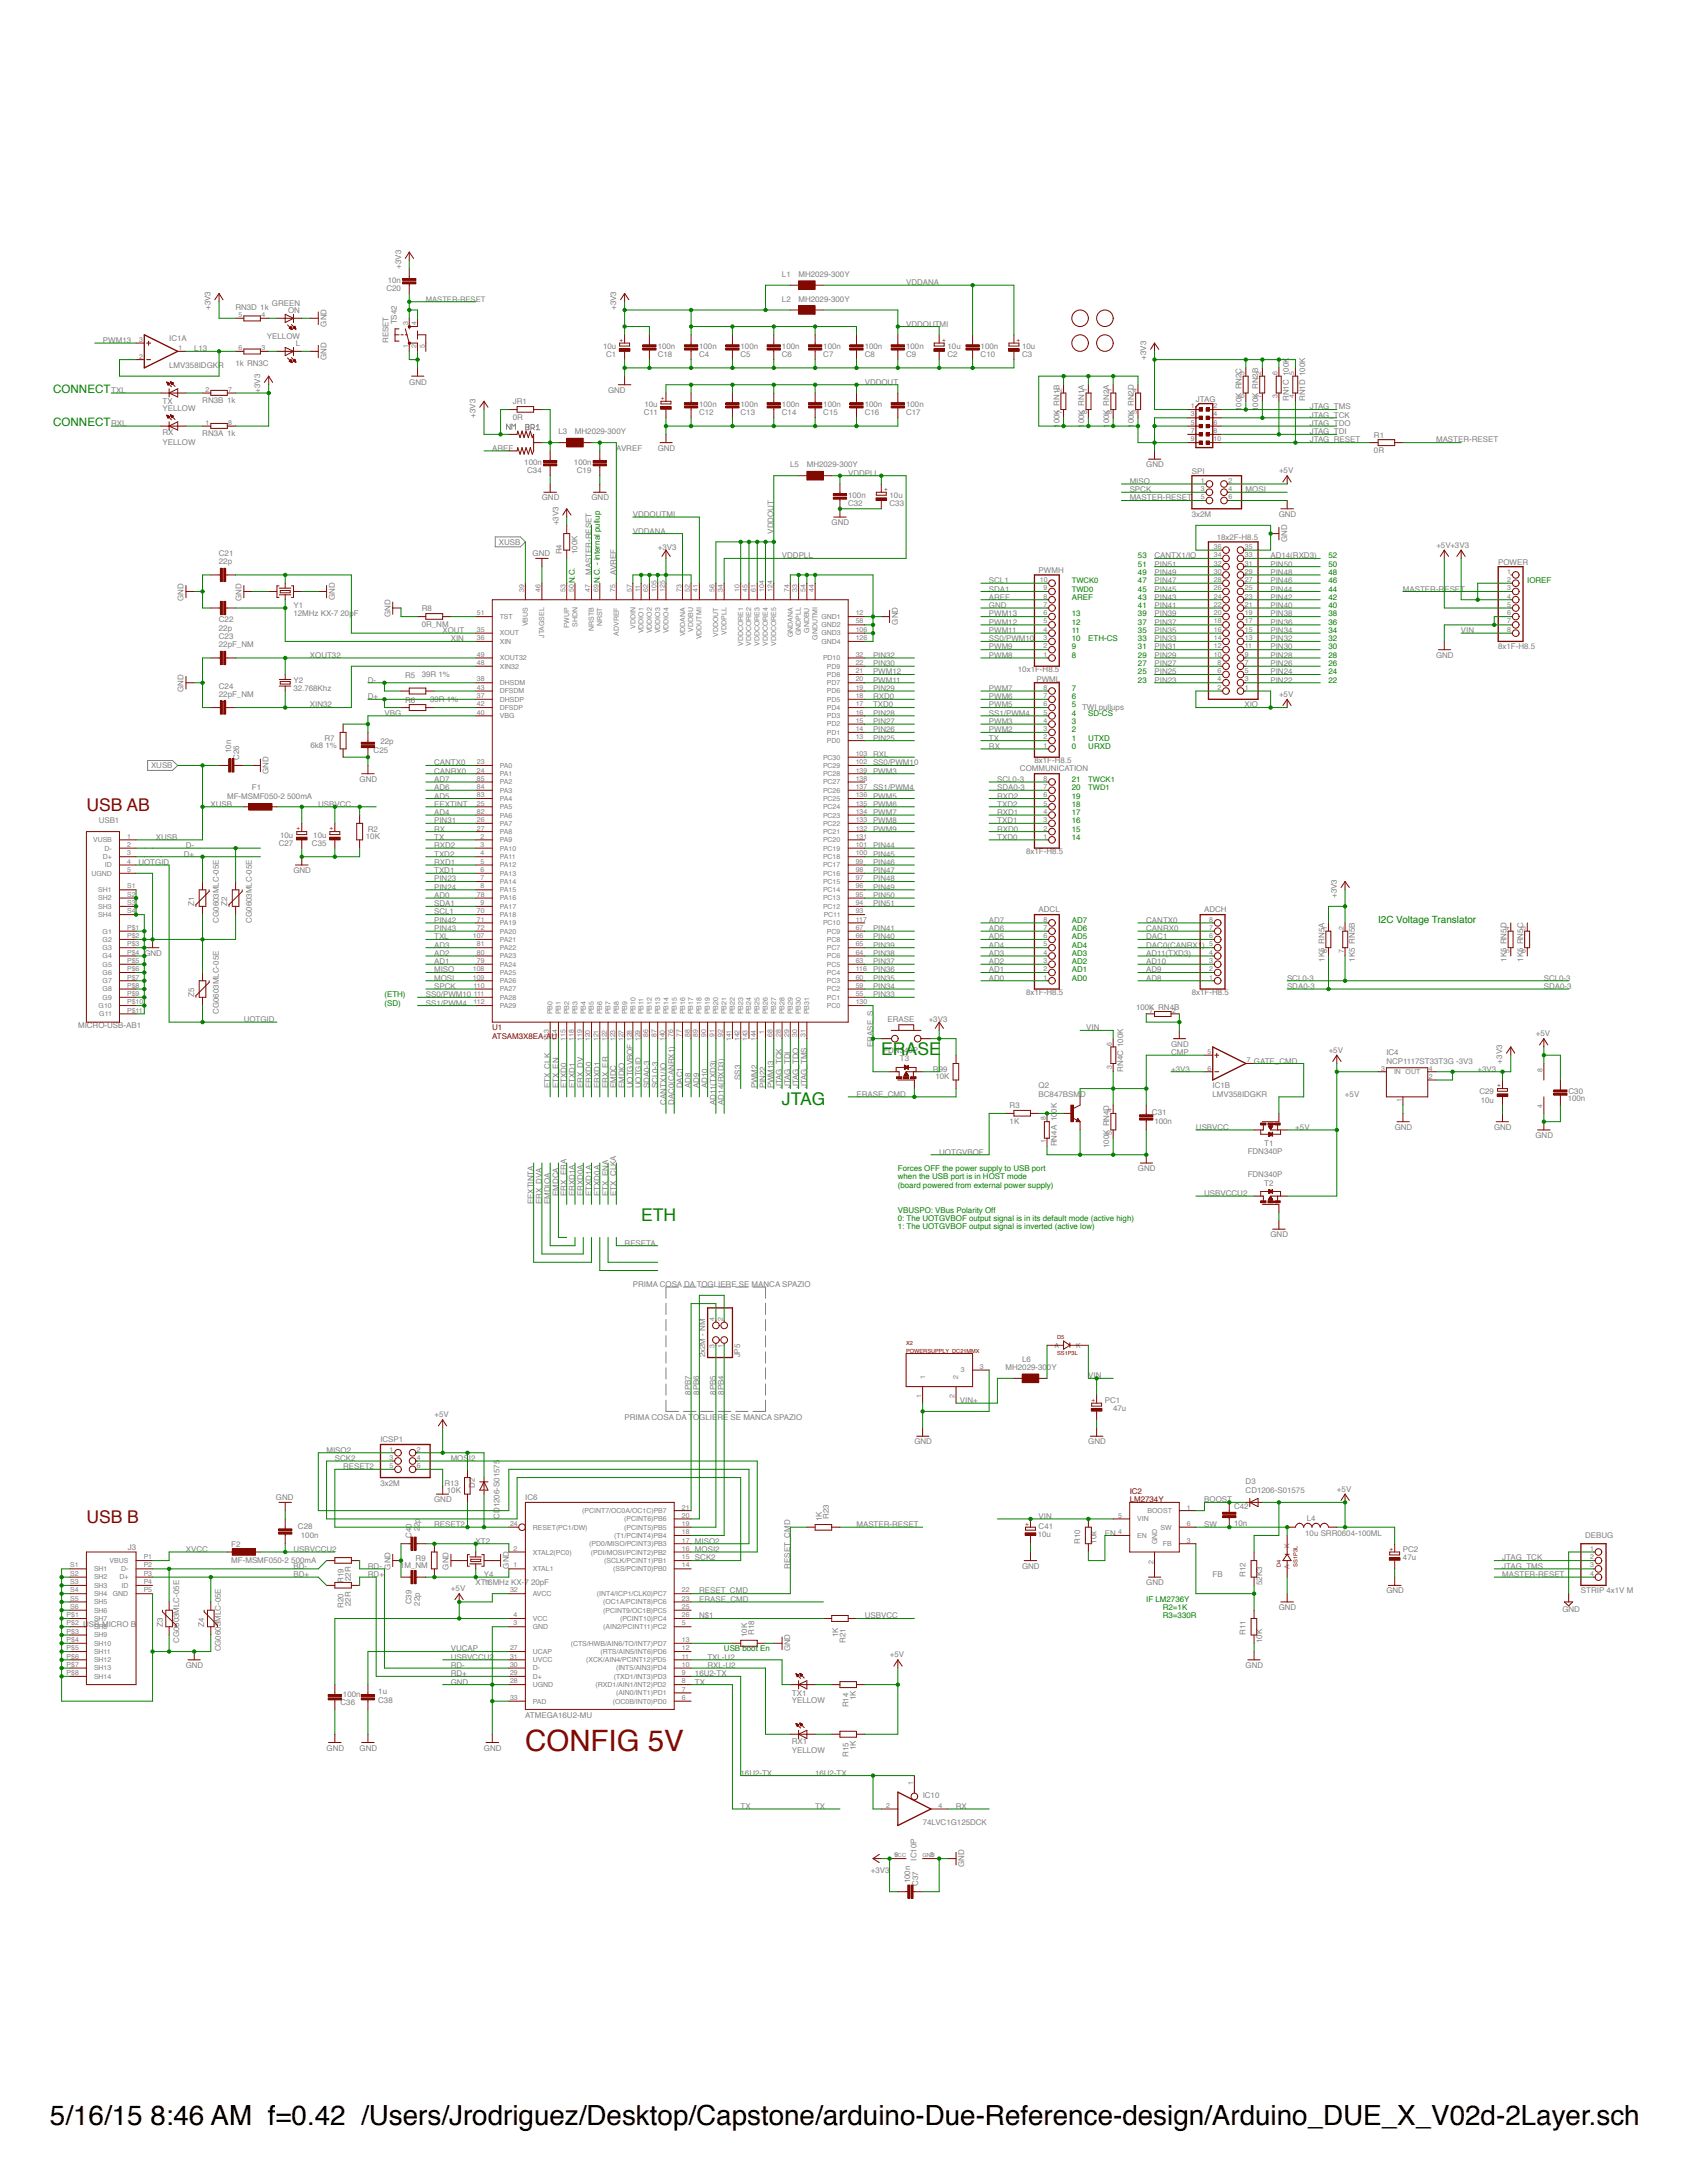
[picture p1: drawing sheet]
<svg xmlns="http://www.w3.org/2000/svg" width="216mm" height="279mm" viewBox="0 0 216 279" stroke-linecap="round" stroke-linejoin="round" font-family="sans-serif">
<defs><g id="words">
<text font-size="3.8" fill="#810900" x="67.2" y="224.1">CONFIG 5V</text>
<text font-size="3.6" x="6.4" y="272">5/16/15 8:46 AM f=0.42 /Users/Jrodriguez/Desktop/Capstone/arduino-Due-Reference-design/Arduino_DUE_X_V02d-2Layer.sch (She</text>
<g font-size="2.2" fill="#810900">
<text x="11.1" y="103.8">USB AB</text>
<text x="11.1" y="195">USB B</text>
</g>
<g font-size="2.2" fill="#067f00">
<text x="112.8" y="135.1">ERASE</text>
<text x="100.1" y="141.4">JTAG</text>
<text x="82.1" y="156.3">ETH</text>
</g>
<g font-size="1.5" fill="#067f00">
<text x="6.8" y="50.3">CONNECT</text>
<text x="6.8" y="54.5">CONNECT</text>
</g>
<text font-size="1.3" fill="#067f00" x="176.4" y="118.1">I2C Voltage Translator</text>
<g font-size="1" fill="#808080">
<text x="51.3" y="34.4" transform="rotate(-90 51.3 34.4)">+3V3</text>
<text x="100.1" y="35.4">L1</text>
<text x="102.2" y="35.4">MH2029-300Y</text>
<text x="27" y="39.7" transform="rotate(-90 27 39.7)">+3V3</text>
<text x="30.1" y="39.7">RN3D 1k</text>
<text x="34.8" y="39.1">GREEN</text>
<text x="36.9" y="40">ON</text>
<text x="41.8" y="41.8" transform="rotate(-90 41.8 41.8)">GND</text>
<text x="49.5" y="37.3">C20</text>
<text x="49.6" y="36.2">10n</text>
<text x="50.8" y="41.5" transform="rotate(-90 50.8 41.5)">TS42</text>
<text x="54.5" y="38.6">MASTER-RESET</text>
<text x="78.9" y="39.7" transform="rotate(-90 78.9 39.7)">+3V3</text>
<text x="100.1" y="38.6">L2</text>
<text x="102.2" y="38.6">MH2029-300Y</text>
<text x="116" y="36.5">VDDANA</text>
<text x="116" y="41.8">VDDOUTMI</text>
<text x="13.2" y="43.9">PWM13</text>
<text x="21.7" y="43.6">IC1A</text>
<text x="21.7" y="47.1">LMV358IDGKR</text>
<text x="24.8" y="45">L13</text>
<text x="30.1" y="46.8">1k RN3C</text>
<text x="34.2" y="43.4">YELLOW</text>
<text x="37.8" y="44.3">L</text>
<text x="41.8" y="46" transform="rotate(-90 41.8 46)">GND</text>
<text x="49.7" y="43.9" transform="rotate(-90 49.7 43.9)">RESET</text>
<text x="77.2" y="44.7">10u</text>
<text x="77.6" y="45.7">C1</text>
<text x="84.2" y="44.7">100n</text>
<text x="84.2" y="45.7">C18</text>
<text x="89.5" y="44.7">100n</text>
<text x="89.5" y="45.7">C4</text>
<text x="94.8" y="44.7">100n</text>
<text x="94.8" y="45.7">C5</text>
<text x="100.1" y="44.7">100n</text>
<text x="100.1" y="45.7">C6</text>
<text x="105.4" y="44.7">100n</text>
<text x="105.4" y="45.7">C7</text>
<text x="110.7" y="44.7">100n</text>
<text x="110.7" y="45.7">C8</text>
<text x="116" y="44.7">100n</text>
<text x="116" y="45.7">C9</text>
<text x="121.3" y="44.7">10u</text>
<text x="121.3" y="45.7">C2</text>
<text x="125.5" y="44.7">100n</text>
<text x="125.5" y="45.7">C10</text>
<text x="130.8" y="44.7">10u</text>
<text x="130.8" y="45.7">C3</text>
<text x="146.7" y="46" transform="rotate(-90 146.7 46)">+3V3</text>
<text x="14.2" y="50.3">TXL</text>
<text x="20.8" y="52.7">YELLOW</text>
<text x="20.8" y="51.8">TX</text>
<text x="25.9" y="51.5">RN3B 1k</text>
<text x="33.3" y="50.3" transform="rotate(-90 33.3 50.3)">+3V3</text>
<text x="52.4" y="49.2">GND</text>
<text x="60.9" y="53.5" transform="rotate(-90 60.9 53.5)">+3V3</text>
<text x="65.6" y="53.8">0R</text>
<text x="65.6" y="51.8">JR1</text>
<text x="77.8" y="50.3">GND</text>
<text x="82.4" y="53.2">C11</text>
<text x="82.5" y="52.1">10u</text>
<text x="89.5" y="52.1">100n</text>
<text x="89.5" y="53.2">C12</text>
<text x="94.8" y="52.1">100n</text>
<text x="94.8" y="53.2">C13</text>
<text x="100.1" y="52.1">100n</text>
<text x="100.1" y="53.2">C14</text>
<text x="105.4" y="52.1">100n</text>
<text x="105.4" y="53.2">C15</text>
<text x="110.7" y="52.1">100n</text>
<text x="110.7" y="53.2">C16</text>
<text x="110.7" y="49.2">VDDOUT</text>
<text x="116" y="52.1">100n</text>
<text x="116" y="53.2">C17</text>
<text x="153.1" y="51.5">JTAG</text>
<text x="158.9" y="52.6" transform="rotate(-90 158.9 52.6)">100K RN2C</text>
<text x="161" y="52.6" transform="rotate(-90 161 52.6)">100K RN2B</text>
<text x="164.9" y="51.3" transform="rotate(-90 164.9 51.3)">RN1C 100K</text>
<text x="167" y="51.3" transform="rotate(-90 167 51.3)">RN1D 100K</text>
<text x="167.6" y="52.4">JTAG_TMS</text>
<text x="167.6" y="53.5">JTAG_TCK</text>
<text x="14.2" y="54.5">RXL</text>
<text x="20.8" y="56.9">YELLOW</text>
<text x="20.8" y="55.7">RX</text>
<text x="25.9" y="55.8">RN3A 1k</text>
<text x="63" y="57.7">AREF</text>
<text x="67.1" y="59.5">100n</text>
<text x="71.5" y="55.6">L3</text>
<text x="73.5" y="59.5">100n</text>
<text x="73.6" y="55.6">MH2029-300Y</text>
<text x="78.9" y="57.7">AVREF</text>
<text x="84.2" y="57.7">GND</text>
<text x="101.1" y="59.8">L5</text>
<text x="103.2" y="59.8">MH2029-300Y</text>
<text x="135.6" y="54.8" transform="rotate(-90 135.6 54.8)">100K RN1B</text>
<text x="138.8" y="54.8" transform="rotate(-90 138.8 54.8)">100K RN1A</text>
<text x="141.9" y="54.8" transform="rotate(-90 141.9 54.8)">100K RN2A</text>
<text x="145.1" y="54.8" transform="rotate(-90 145.1 54.8)">100K RN2D</text>
<text x="146.7" y="59.8">GND</text>
<text x="167.6" y="54.5">JTAG_TDO</text>
<text x="167.6" y="55.6">JTAG_TDI</text>
<text x="167.6" y="56.6">JTAG_RESET</text>
<text x="175.8" y="58">0R</text>
<text x="175.8" y="56">R1</text>
<text x="183.8" y="56.6">MASTER-RESET</text>
<text x="67.5" y="60.6">C34</text>
<text x="69.3" y="64.1">GND</text>
<text x="73.8" y="60.6">C19</text>
<text x="75.7" y="64.1">GND</text>
<text x="108.5" y="63.8">100n</text>
<text x="108.5" y="64.8">C32</text>
<text x="108.5" y="60.9">VDDPLL</text>
<text x="113.8" y="63.8">10u</text>
<text x="113.8" y="64.8">C33</text>
<text x="144.6" y="61.9">MISO</text>
<text x="144.6" y="63">SPCK</text>
<text x="144.6" y="64.1">MASTER-RESET</text>
<text x="152.5" y="60.6">SPI</text>
<text x="159.4" y="63">MOSI</text>
<text x="163.7" y="60.6">+5V</text>
<text x="28" y="71.2">C21</text>
<text x="63.8" y="69.7">XUSB</text>
<text x="68.2" y="71.2">GND</text>
<text x="71.5" y="67.2" transform="rotate(-90 71.5 67.2)">+3V3</text>
<text x="71.9" y="70.9" transform="rotate(-90 71.9 70.9)">R4</text>
<text x="73.9" y="70.9" transform="rotate(-90 73.9 70.9)">100K</text>
<text x="81" y="68.3">VDDANA</text>
<text x="81" y="66.2">VDDOUTMI</text>
<text x="84.2" y="70.4">+3V3</text>
<text x="99" y="68.3" transform="rotate(-90 99 68.3)">VDDOUT</text>
<text x="100.1" y="71.5">VDDPLL</text>
<text x="106.4" y="67.2">GND</text>
<text x="147.8" y="71.5">CANTX1/IO</text>
<text x="152.5" y="66.2">3x2M</text>
<text x="155.7" y="69.1">18x2F-H8.5</text>
<text x="162.6" y="71.5">AD14(RXD3)</text>
<text x="163.7" y="66.2">GND</text>
<text x="164.7" y="69.4" transform="rotate(-90 164.7 69.4)">GND</text>
<text x="183.8" y="70.1">+5V+3V3</text>
<text x="23.5" y="76.9" transform="rotate(-90 23.5 76.9)">GND</text>
<text x="28" y="72.2">22p</text>
<text x="30.9" y="76.9" transform="rotate(-90 30.9 76.9)">GND</text>
<text x="37.5" y="77.8">Y1</text>
<text x="42.8" y="76.8" transform="rotate(-90 42.8 76.8)">GND</text>
<text x="75.7" y="73.6" transform="rotate(-90 75.7 73.6)">MASTER-RESET</text>
<text x="78.9" y="73.6" transform="rotate(-90 78.9 73.6)">AVREF</text>
<text x="126.6" y="77.8">GND</text>
<text x="126.6" y="75.7">SDA1</text>
<text x="126.6" y="74.6">SCL1</text>
<text x="126.6" y="76.8">AREF</text>
<text x="132.9" y="73.3">PWMH</text>
<text x="147.8" y="72.5">PIN51</text>
<text x="147.8" y="73.6">PIN49</text>
<text x="147.8" y="74.6">PIN47</text>
<text x="147.8" y="75.7">PIN45</text>
<text x="147.8" y="76.8">PIN43</text>
<text x="147.8" y="77.8">PIN41</text>
<text x="162.6" y="77.8">PIN40</text>
<text x="162.6" y="76.8">PIN42</text>
<text x="162.6" y="75.7">PIN44</text>
<text x="162.6" y="74.6">PIN46</text>
<text x="162.6" y="73.6">PIN48</text>
<text x="162.6" y="72.5">PIN50</text>
<text x="179.5" y="75.7">MASTER-RESET</text>
<text x="191.7" y="72.3">POWER</text>
<text x="28" y="82.8">22pF_NM</text>
<text x="28" y="80.7">22p</text>
<text x="28" y="81.8">C23</text>
<text x="28" y="79.7">C22</text>
<text x="37.5" y="78.9">12MHz KX-7 20pF</text>
<text x="50" y="79" transform="rotate(-90 50 79)">GND</text>
<text x="54" y="80.3">0R_NM</text>
<text x="54" y="78.3">R8</text>
<text x="56.6" y="81">XOUT</text>
<text x="57.7" y="82.1">XIN</text>
<text x="114.9" y="79.9" transform="rotate(-90 114.9 79.9)">GND</text>
<text x="126.6" y="81">PWM11</text>
<text x="126.6" y="79.9">PWM12</text>
<text x="126.6" y="83.1">PWM9</text>
<text x="126.6" y="82.1">SS0/PWM10</text>
<text x="126.6" y="78.9">PWM13</text>
<text x="147.8" y="78.9">PIN39</text>
<text x="147.8" y="79.9">PIN37</text>
<text x="147.8" y="81">PIN35</text>
<text x="147.8" y="82.1">PIN33</text>
<text x="147.8" y="83.1">PIN31</text>
<text x="162.6" y="82.1">PIN32</text>
<text x="162.6" y="81">PIN34</text>
<text x="162.6" y="79.9">PIN36</text>
<text x="162.6" y="78.9">PIN38</text>
<text x="162.6" y="83.1">PIN30</text>
<text x="187" y="81">VIN</text>
<text x="191.7" y="83.1">8x1F-H8.5</text>
<text x="23.5" y="88.6" transform="rotate(-90 23.5 88.6)">GND</text>
<text x="28" y="89.2">22pF_NM</text>
<text x="28" y="88.1">C24</text>
<text x="37.5" y="87.4">Y2</text>
<text x="37.5" y="88.4">32.768Khz</text>
<text x="39.7" y="84.2">XOUT32</text>
<text x="47.1" y="89.5">D+</text>
<text x="47.1" y="87.4">D-</text>
<text x="51.9" y="86.7">R5</text>
<text x="51.9" y="89.9">R6</text>
<text x="54" y="86.6">39R 1%</text>
<text x="55" y="89.8">39R 1%</text>
<text x="111.7" y="84.2">PIN32</text>
<text x="111.7" y="89.5">RXD0</text>
<text x="111.7" y="87.4">PWM11</text>
<text x="111.7" y="86.3">PWM12</text>
<text x="111.7" y="85.2">PIN30</text>
<text x="111.7" y="88.4">PIN29</text>
<text x="126.6" y="84.2">PWM8</text>
<text x="126.6" y="88.4">PWM7</text>
<text x="126.6" y="89.5">PWM6</text>
<text x="130.3" y="86">10x1F-H8.5</text>
<text x="132.7" y="87.3">PWML</text>
<text x="147.8" y="86.3">PIN25</text>
<text x="147.8" y="84.2">PIN29</text>
<text x="147.8" y="85.2">PIN27</text>
<text x="147.8" y="87.4">PIN23</text>
<text x="162.6" y="86.3">PIN24</text>
<text x="162.6" y="84.2">PIN28</text>
<text x="162.6" y="85.2">PIN26</text>
<text x="162.6" y="87.4">PIN22</text>
<text x="163.7" y="89.2">+5V</text>
<text x="183.8" y="84.2">GND</text>
<text x="39.7" y="90.5">XIN32</text>
<text x="39.7" y="95.8">6k8 1%</text>
<text x="41.5" y="94.8">R7</text>
<text x="48.7" y="95.3">22p</text>
<text x="49.2" y="91.6">VBG</text>
<text x="111.7" y="94.8">PIN25</text>
<text x="111.7" y="90.5">TXD0</text>
<text x="111.7" y="91.6">PIN28</text>
<text x="111.7" y="93.7">PIN26</text>
<text x="111.7" y="92.7">PIN27</text>
<text x="126.6" y="91.6">SS1/PWM4</text>
<text x="126.6" y="93.7">PWM2</text>
<text x="126.6" y="90.5">PWM5</text>
<text x="126.6" y="95.8">RX</text>
<text x="126.6" y="94.8">TX</text>
<text x="126.6" y="92.7">PWM3</text>
<text x="138.5" y="90.8">TWI pullups</text>
<text x="159.3" y="90.5">XIO</text>
<text x="19.3" y="98.4">XUSB</text>
<text x="29.6" y="96.4" transform="rotate(-90 29.6 96.4)">10n</text>
<text x="30.6" y="97.2" transform="rotate(-90 30.6 97.2)">C26</text>
<text x="32.2" y="101.1">F1</text>
<text x="34.4" y="99" transform="rotate(-90 34.4 99)">GND</text>
<text x="46" y="100.1">GND</text>
<text x="47.8" y="96.3">C25</text>
<text x="55.6" y="101.1">AD6</text>
<text x="55.6" y="100.1">AD7</text>
<text x="55.6" y="98">CANTX0</text>
<text x="55.6" y="99">CANRX0</text>
<text x="111.7" y="96.9">RXL</text>
<text x="111.7" y="101.1">SS1/PWM4</text>
<text x="111.7" y="98">SS0/PWM10</text>
<text x="111.7" y="99">PWM3</text>
<text x="127.6" y="100.1">SCL0-3</text>
<text x="127.6" y="101.1">SDA0-3</text>
<text x="130.5" y="98.7">COMMUNICATION</text>
<text x="132.4" y="97.7">8x1F-H8.5</text>
<text x="12.6" y="105.4">USB1</text>
<text x="20" y="107.5">XUSB</text>
<text x="27" y="103.3">XUSB</text>
<text x="29.1" y="102.2">MF-MSMF050-2 500mA</text>
<text x="35.9" y="107.2">10u</text>
<text x="40.1" y="107.2">10u</text>
<text x="40.7" y="103.3">USBVCC</text>
<text x="46.8" y="107.4">10K</text>
<text x="47.1" y="106.5">R2</text>
<text x="55.6" y="104.3">AD4</text>
<text x="55.6" y="102.2">AD5</text>
<text x="55.6" y="106.4">RX</text>
<text x="55.6" y="107.5">TX</text>
<text x="55.6" y="103.3">EEXTINT</text>
<text x="55.6" y="105.4">PIN31</text>
<text x="111.7" y="106.4">PWM9</text>
<text x="111.7" y="105.4">PWM8</text>
<text x="111.7" y="104.3">PWM7</text>
<text x="111.7" y="103.3">PWM6</text>
<text x="111.7" y="102.2">PWM5</text>
<text x="127.6" y="106.4">RXD0</text>
<text x="127.6" y="107.5">TXD0</text>
<text x="127.6" y="104.3">RXD1</text>
<text x="127.6" y="105.4">TXD1</text>
<text x="127.6" y="103.3">TXD2</text>
<text x="127.6" y="102.2">RXD2</text>
<text x="17.7" y="110.7">UOTGID</text>
<text x="23.5" y="109.6">D+</text>
<text x="23.8" y="108.6">D-</text>
<text x="35.7" y="108.3">C27</text>
<text x="37.5" y="111.7">GND</text>
<text x="39.9" y="108.3">C35</text>
<text x="55.6" y="113.9">PIN24</text>
<text x="55.6" y="110.7">RXD1</text>
<text x="55.6" y="111.7">TXD1</text>
<text x="55.6" y="109.6">TXD2</text>
<text x="55.6" y="108.6">RXD2</text>
<text x="55.6" y="112.8">PIN23</text>
<text x="111.7" y="113.9">PIN49</text>
<text x="111.7" y="111.7">PIN47</text>
<text x="111.7" y="109.6">PIN45</text>
<text x="111.7" y="108.6">PIN44</text>
<text x="111.7" y="110.7">PIN46</text>
<text x="111.7" y="112.8">PIN48</text>
<text x="131.3" y="109.3">8x1F-H8.5</text>
<text x="24.8" y="116" transform="rotate(-90 24.8 116)">Z1</text>
<text x="28" y="118.1" transform="rotate(-90 28 118.1)">CG0603MLC-05E</text>
<text x="29.1" y="116" transform="rotate(-90 29.1 116)">Z2</text>
<text x="32.2" y="118.1" transform="rotate(-90 32.2 118.1)">CG0603MLC-05E</text>
<text x="55.6" y="119.2">PIN43</text>
<text x="55.6" y="118.1">PIN42</text>
<text x="55.6" y="116">SDA1</text>
<text x="55.6" y="117">SCL1</text>
<text x="55.6" y="114.9">AD0</text>
<text x="111.7" y="116">PIN51</text>
<text x="111.7" y="119.2">PIN41</text>
<text x="111.7" y="114.9">PIN50</text>
<text x="126.6" y="119.2">AD6</text>
<text x="126.6" y="118.1">AD7</text>
<text x="132.9" y="116.7">ADCL</text>
<text x="146.7" y="118.1">CANTX0</text>
<text x="146.7" y="119.2">CANRX0</text>
<text x="154.1" y="116.7">ADCH</text>
<text x="171.1" y="114.9" transform="rotate(-90 171.1 114.9)">+3V3</text>
<text x="18.5" y="122.3">GND</text>
<text x="55.6" y="120.2">TXL</text>
<text x="55.6" y="122.3">AD2</text>
<text x="55.6" y="121.3">AD3</text>
<text x="55.6" y="123.4">AD1</text>
<text x="55.6" y="124.5">MISO</text>
<text x="55.6" y="125.5">MOSI</text>
<text x="111.7" y="121.3">PIN39</text>
<text x="111.7" y="123.4">PIN37</text>
<text x="111.7" y="125.5">PIN35</text>
<text x="111.7" y="124.5">PIN36</text>
<text x="111.7" y="122.3">PIN38</text>
<text x="111.7" y="120.2">PIN40</text>
<text x="126.6" y="123.4">AD2</text>
<text x="126.6" y="122.3">AD3</text>
<text x="126.6" y="121.3">AD4</text>
<text x="126.6" y="120.2">AD5</text>
<text x="126.6" y="124.5">AD1</text>
<text x="126.6" y="125.5">AD0</text>
<text x="146.7" y="125.5">AD8</text>
<text x="146.7" y="124.5">AD9</text>
<text x="146.7" y="123.4">AD10</text>
<text x="146.7" y="120.2">DAC1</text>
<text x="146.7" y="121.3">DAC0(CANRX1)</text>
<text x="146.7" y="122.3">AD11(TXD3)</text>
<text x="164.7" y="125.5">SCL0-3</text>
<text x="169.5" y="123.1" transform="rotate(-90 169.5 123.1)">1K5 RN5A</text>
<text x="173.4" y="123.1" transform="rotate(-90 173.4 123.1)">1K5 RN5B</text>
<text x="192.8" y="123.1" transform="rotate(-90 192.8 123.1)">1K5 RN5D</text>
<text x="194.9" y="123.1" transform="rotate(-90 194.9 123.1)">1K5 RN5C</text>
<text x="197.6" y="125.5">SCL0-3</text>
<text x="10" y="131.6">MICRO-USB-AB1</text>
<text x="24.8" y="127.6" transform="rotate(-90 24.8 127.6)">Z5</text>
<text x="28" y="129.8" transform="rotate(-90 28 129.8)">CG0603MLC-05E</text>
<text x="31.2" y="130.8">UOTGID</text>
<text x="54.5" y="128.7">SS1/PWM4</text>
<text x="54.5" y="127.6">SS0/PWM10</text>
<text x="55.6" y="126.6">SPCK</text>
<text x="111.7" y="127.6">PIN33</text>
<text x="111.7" y="126.6">PIN34</text>
<text x="113.6" y="130.8">ERASE</text>
<text x="118.9" y="130.8">+3V3</text>
<text x="131.3" y="127.3">8x1F-H8.5</text>
<text x="139" y="131.9">VIN</text>
<text x="145.4" y="129.3">100K RN4B</text>
<text x="152.5" y="127.3">8x1F-H8.5</text>
<text x="164.7" y="126.6">SDA0-3</text>
<text x="197.6" y="126.6">SDA0-3</text>
<text x="111.7" y="134" transform="rotate(-90 111.7 134)">ERASE_S</text>
<text x="113.1" y="134.8">FDN340P</text>
<text x="115.2" y="135.9">T3</text>
<text x="119.4" y="137.2">R99</text>
<text x="143.7" y="137.2" transform="rotate(-90 143.7 137.2)">RN4C 100K</text>
<text x="149.9" y="134">GND</text>
<text x="149.9" y="137.2">+3V3</text>
<text x="149.9" y="135.1">CMP</text>
<text x="160.5" y="136.1">GATE_CMD</text>
<text x="170" y="134.8">+5V</text>
<text x="177.4" y="136.1">NCP1117ST33T3G -3V3</text>
<text x="177.4" y="135.1">IC4</text>
<text x="189.1" y="137.2">+3V3</text>
<text x="192.3" y="136.1" transform="rotate(-90 192.3 136.1)">+3V3</text>
<text x="196.5" y="132.6">+5V</text>
<text x="70.4" y="139.3" transform="rotate(-90 70.4 139.3)">ETX_CLK</text>
<text x="71.5" y="139.3" transform="rotate(-90 71.5 139.3)">ETX_EN</text>
<text x="72.5" y="139.3" transform="rotate(-90 72.5 139.3)">ETXD0</text>
<text x="73.6" y="139.3" transform="rotate(-90 73.6 139.3)">ETXD1</text>
<text x="74.6" y="139.3" transform="rotate(-90 74.6 139.3)">ERX_DV</text>
<text x="75.7" y="139.3" transform="rotate(-90 75.7 139.3)">ERXD0</text>
<text x="76.8" y="139.3" transform="rotate(-90 76.8 139.3)">ERXD1</text>
<text x="77.8" y="139.3" transform="rotate(-90 77.8 139.3)">ERX_ER</text>
<text x="78.9" y="139.3" transform="rotate(-90 78.9 139.3)">EMDC</text>
<text x="79.9" y="139.3" transform="rotate(-90 79.9 139.3)">EMDIO</text>
<text x="81" y="139.3" transform="rotate(-90 81 139.3)">UOTGVBOF</text>
<text x="82.1" y="139.3" transform="rotate(-90 82.1 139.3)">UOTGID</text>
<text x="83.1" y="139.3" transform="rotate(-90 83.1 139.3)">SDA0-3</text>
<text x="84.2" y="139.3" transform="rotate(-90 84.2 139.3)">SCL0-3</text>
<text x="85.2" y="141.4" transform="rotate(-90 85.2 141.4)">CANTX1/IO</text>
<text x="86.3" y="141.4" transform="rotate(-90 86.3 141.4)">DAC0(CANRX1)</text>
<text x="87.4" y="139.3" transform="rotate(-90 87.4 139.3)">DAC1</text>
<text x="88.4" y="139.3" transform="rotate(-90 88.4 139.3)">AD8</text>
<text x="89.5" y="139.3" transform="rotate(-90 89.5 139.3)">AD9</text>
<text x="90.5" y="139.3" transform="rotate(-90 90.5 139.3)">AD10</text>
<text x="91.6" y="141.4" transform="rotate(-90 91.6 141.4)">AD11(TXD3)</text>
<text x="92.7" y="141.4" transform="rotate(-90 92.7 141.4)">AD14(RXD3)</text>
<text x="94.8" y="138.2" transform="rotate(-90 94.8 138.2)">SS3</text>
<text x="96.9" y="139.3" transform="rotate(-90 96.9 139.3)">PWM2</text>
<text x="98" y="139.3" transform="rotate(-90 98 139.3)">PIN22</text>
<text x="99" y="139.3" transform="rotate(-90 99 139.3)">PWM13</text>
<text x="100.1" y="139.3" transform="rotate(-90 100.1 139.3)">JTAG_TCK</text>
<text x="101.1" y="139.3" transform="rotate(-90 101.1 139.3)">JTAG_TDI</text>
<text x="102.2" y="139.3" transform="rotate(-90 102.2 139.3)">JTAG_TDO</text>
<text x="103.2" y="139.3" transform="rotate(-90 103.2 139.3)">JTAG_TMS</text>
<text x="109.6" y="140.4">ERASE_CMD</text>
<text x="119.7" y="138.2">10K</text>
<text x="129.2" y="143.9">1K</text>
<text x="129.2" y="141.9">R3</text>
<text x="132.9" y="140.4">BC847BSMD</text>
<text x="132.9" y="139.3">Q2</text>
<text x="147.4" y="142.7">C31</text>
<text x="147.7" y="143.8">100n</text>
<text x="155.2" y="140.4">LMV358IDGKR</text>
<text x="155.2" y="139.3">IC1B</text>
<text x="172.1" y="140.4">+5V</text>
<text x="189.3" y="140.1">C29</text>
<text x="189.5" y="141.1">10u</text>
<text x="200.6" y="140.9">100n</text>
<text x="200.7" y="140.1">C30</text>
<text x="120.2" y="147.8">UOTGVBOF</text>
<text x="135.3" y="146.7" transform="rotate(-90 135.3 146.7)">RN4A 100K</text>
<text x="141.9" y="147" transform="rotate(-90 141.9 147)">100K RN4D</text>
<text x="145.6" y="149.9">GND</text>
<text x="153.1" y="144.6">USBVCC</text>
<text x="159.7" y="147.7">FDN340P</text>
<text x="161.8" y="146.7">T1</text>
<text x="165.8" y="144.6">+5V</text>
<text x="178.5" y="144.6">GND</text>
<text x="191.2" y="144.6">GND</text>
<text x="196.5" y="145.7">GND</text>
<text x="68.3" y="154.1" transform="rotate(-90 68.3 154.1)">EEXTINTA</text>
<text x="69.3" y="154.1" transform="rotate(-90 69.3 154.1)">ERX_DVA</text>
<text x="70.4" y="154.1" transform="rotate(-90 70.4 154.1)">EMDIOA</text>
<text x="71.5" y="153.1" transform="rotate(-90 71.5 153.1)">EMDCA</text>
<text x="72.5" y="153.1" transform="rotate(-90 72.5 153.1)">ERX_ERA</text>
<text x="73.6" y="153.1" transform="rotate(-90 73.6 153.1)">ERXD1A</text>
<text x="74.6" y="153.1" transform="rotate(-90 74.6 153.1)">ERXD0A</text>
<text x="75.7" y="153.1" transform="rotate(-90 75.7 153.1)">ETXD1A</text>
<text x="76.8" y="153.1" transform="rotate(-90 76.8 153.1)">ETXD0A</text>
<text x="77.8" y="153.1" transform="rotate(-90 77.8 153.1)">ETX_ENA</text>
<text x="78.9" y="153.1" transform="rotate(-90 78.9 153.1)">ETX_CLKA</text>
<text x="154.1" y="153.1">USBVCCU2</text>
<text x="159.7" y="150.7">FDN340P</text>
<text x="161.8" y="151.8">T2</text>
<text x="79.9" y="159.4">RESETA</text>
<text x="162.6" y="158.4">GND</text>
<text x="81" y="164.7">PRIMA COSA DA TOGLIERE SE MANCA SPAZIO</text>
<text x="90.2" y="173.7" transform="rotate(-90 90.2 173.7)">2x2M - NM</text>
<text x="94.7" y="173.7" transform="rotate(-90 94.7 173.7)">JP5</text>
<text x="88.4" y="178.5" transform="rotate(-90 88.4 178.5)">8PB7</text>
<text x="89.5" y="178.5" transform="rotate(-90 89.5 178.5)">8PB6</text>
<text x="91.6" y="178.5" transform="rotate(-90 91.6 178.5)">8PB5</text>
<text x="92.7" y="178.5" transform="rotate(-90 92.7 178.5)">8PB4</text>
<text x="122.9" y="179.6">VIN+</text>
<text x="128.7" y="175.3">MH2029-300Y</text>
<text x="130.8" y="174.3">L6</text>
<text x="139.3" y="176.4">VIN</text>
<text x="141.4" y="179.6">PC1</text>
<text x="41.8" y="185.9">MISO2</text>
<text x="48.7" y="184.6">ICSP1</text>
<text x="55.6" y="181.4">+5V</text>
<text x="79.9" y="181.7">PRIMA COSA DA TOGLIERE SE MANCA SPAZIO</text>
<text x="117" y="184.9">GND</text>
<text x="139.3" y="184.9">GND</text>
<text x="142.5" y="180.6">47u</text>
<text x="35.3" y="192">GND</text>
<text x="42.8" y="187">SCK2</text>
<text x="43.9" y="188">RESET2</text>
<text x="48.7" y="190.2">3x2M</text>
<text x="56.9" y="190.2">R13</text>
<text x="57.2" y="191.1">10K</text>
<text x="57.7" y="187">MOSI2</text>
<text x="60.8" y="190.4" transform="rotate(-90 60.8 190.4)">D2</text>
<text x="67.2" y="192">IC6</text>
<text x="159.4" y="191.1">CD1206-S01575</text>
<text x="159.4" y="190">D3</text>
<text x="171.1" y="190.9">+5V</text>
<text x="38.1" y="195.7">C28</text>
<text x="38.5" y="196.8">100n</text>
<text x="52.6" y="196.9" transform="rotate(-90 52.6 196.9)">C40</text>
<text x="53.7" y="196" transform="rotate(-90 53.7 196)">22p</text>
<text x="55.6" y="192.3">GND</text>
<text x="55.6" y="195.5">RESET2</text>
<text x="60.9" y="197.6">XT2</text>
<text x="63.9" y="194.4" transform="rotate(-90 63.9 194.4)">CD1206-S01575</text>
<text x="88.9" y="197.6">MISO2</text>
<text x="105.2" y="194.7" transform="rotate(-90 105.2 194.7)">1K</text>
<text x="106.1" y="194.4" transform="rotate(-90 106.1 194.4)">R23</text>
<text x="109.6" y="195.5">MASTER-RESET</text>
<text x="132.8" y="196.8">10u</text>
<text x="132.9" y="195.7">C41</text>
<text x="132.9" y="194.4">VIN</text>
<text x="138.2" y="197.6" transform="rotate(-90 138.2 197.6)">R10</text>
<text x="140.3" y="197.6" transform="rotate(-90 140.3 197.6)">10k</text>
<text x="141.4" y="196.5">EN</text>
<text x="154.1" y="192.3">BOOST</text>
<text x="154.1" y="195.5">SW</text>
<text x="157.9" y="195.3">10n</text>
<text x="157.9" y="193.2">C42</text>
<text x="167" y="196.6">10u SRR0604-100ML</text>
<text x="167.3" y="194.6">L4</text>
<text x="202.9" y="196.8">DEBUG</text>
<text x="16.4" y="198.3">J3</text>
<text x="23.8" y="198.6">XVCC</text>
<text x="29.6" y="200">MF-MSMF050-2 500mA</text>
<text x="29.6" y="198">F2</text>
<text x="37.5" y="200.8">BD-</text>
<text x="37.5" y="201.8">BD+</text>
<text x="37.5" y="198.6">USBVCCU2</text>
<text x="44" y="202.6" transform="rotate(-90 44 202.6)">R19</text>
<text x="44.9" y="202.4" transform="rotate(-90 44.9 202.4)">22R</text>
<text x="47.1" y="200.8">RD-</text>
<text x="47.1" y="201.8">RD+</text>
<text x="50" y="200.9" transform="rotate(-90 50 200.9)">GND</text>
<text x="51.2" y="200.7">1M_NM</text>
<text x="53.2" y="199.8">R9</text>
<text x="57.4" y="200.9" transform="rotate(-90 57.4 200.9)">GND</text>
<text x="57.7" y="203.6">+5V</text>
<text x="60.9" y="202.9">XT1</text>
<text x="61.9" y="202.9">16MHz KX-7 20pF</text>
<text x="61.9" y="201.8">Y4</text>
<text x="65.1" y="200.8" transform="rotate(-90 65.1 200.8)">GND</text>
<text x="88.9" y="198.6">MOSI2</text>
<text x="88.9" y="199.7">SCK2</text>
<text x="89.5" y="203.9">RESET_CMD</text>
<text x="101.1" y="200.8" transform="rotate(-90 101.1 200.8)">RESET_CMD</text>
<text x="130.8" y="200.8">GND</text>
<text x="146.7" y="202.9">GND</text>
<text x="155.2" y="201.8">FB</text>
<text x="159.4" y="201.8" transform="rotate(-90 159.4 201.8)">R12</text>
<text x="161.5" y="202.9" transform="rotate(-90 161.5 202.9)">52K3</text>
<text x="177.4" y="203.9">GND</text>
<text x="179.5" y="199.7">47u</text>
<text x="179.5" y="198.6">PC2</text>
<text x="192.3" y="200.8">JTAG_TMS</text>
<text x="192.3" y="199.7">JTAG_TCK</text>
<text x="192.3" y="201.8">MASTER-RESET</text>
<text x="202.3" y="203.9">STRIP 4x1V M</text>
<text x="10.6" y="208.2">USB-MICRO B</text>
<text x="20.8" y="208.2" transform="rotate(-90 20.8 208.2)">Z3</text>
<text x="26.1" y="208.2" transform="rotate(-90 26.1 208.2)">Z4</text>
<text x="44" y="205.8" transform="rotate(-90 44 205.8)">R20</text>
<text x="44.9" y="205.5" transform="rotate(-90 44.9 205.5)">22R</text>
<text x="52.6" y="205.3" transform="rotate(-90 52.6 205.3)">C39</text>
<text x="53.7" y="205.5" transform="rotate(-90 53.7 205.5)">22p</text>
<text x="89.5" y="205">ERASE_CMD</text>
<text x="89.5" y="207.1">N$1</text>
<text x="95.6" y="209.5" transform="rotate(-90 95.6 209.5)">10K</text>
<text x="96.5" y="209.2" transform="rotate(-90 96.5 209.2)">R18</text>
<text x="107.3" y="209.5" transform="rotate(-90 107.3 209.5)">1K</text>
<text x="110.7" y="207.1">USBVCC</text>
<text x="159.4" y="209.2" transform="rotate(-90 159.4 209.2)">R11</text>
<text x="163.7" y="206.1">GND</text>
<text x="199.9" y="206.3">GND</text>
<text x="22.9" y="210.3" transform="rotate(-90 22.9 210.3)">CG0603MLC-05E</text>
<text x="23.8" y="213.5">GND</text>
<text x="28.2" y="211.4" transform="rotate(-90 28.2 211.4)">CG0603MLC-05E</text>
<text x="57.7" y="215.6">GND</text>
<text x="57.7" y="213.5">RD-</text>
<text x="57.7" y="214.5">RD+</text>
<text x="57.7" y="211.4">VUCAP</text>
<text x="57.7" y="212.4">USBVCCU2</text>
<text x="88.9" y="215.6">TX</text>
<text x="88.9" y="214.5">16U2-TX</text>
<text x="90.5" y="212.4">TXL-U2</text>
<text x="90.5" y="213.5">RXL-U2</text>
<text x="101.1" y="211.4" transform="rotate(-90 101.1 211.4)">GND</text>
<text x="108.2" y="210.3" transform="rotate(-90 108.2 210.3)">R21</text>
<text x="113.9" y="212.1">+5V</text>
<text x="159.4" y="213.5">GND</text>
<text x="161.5" y="210.3" transform="rotate(-90 161.5 210.3)">10K</text>
<text x="43.6" y="218.2">C36</text>
<text x="43.9" y="217.2">100n</text>
<text x="48.4" y="216.9">1u</text>
<text x="48.4" y="217.9">C38</text>
<text x="67.2" y="219.8">ATMEGA16U2-MU</text>
<text x="101.3" y="218">YELLOW</text>
<text x="101.3" y="217.1">TX1</text>
<text x="108.6" y="218.5" transform="rotate(-90 108.6 218.5)">R14</text>
<text x="109.5" y="217.6" transform="rotate(-90 109.5 217.6)">1K</text>
<text x="41.8" y="224.1">GND</text>
<text x="46" y="224.1">GND</text>
<text x="61.9" y="224.1">GND</text>
<text x="94.8" y="227.3">16U2-TX</text>
<text x="101.3" y="224.3">YELLOW</text>
<text x="101.3" y="223.2">RX1</text>
<text x="104.3" y="227.3">16U2-TX</text>
<text x="108.6" y="224.9" transform="rotate(-90 108.6 224.9)">R15</text>
<text x="109.5" y="224" transform="rotate(-90 109.5 224)">1K</text>
<text x="94.8" y="231.5">TX</text>
<text x="104.3" y="231.5">TX</text>
<text x="118.1" y="233.6">74LVC1G125DCK</text>
<text x="118.1" y="230.2">IC10</text>
<text x="122.3" y="231.5">RX</text>
<text x="111.4" y="239.7">+3V3</text>
<text x="117.3" y="238.1" transform="rotate(-90 117.3 238.1)">IC10P</text>
<text x="123.4" y="238.9" transform="rotate(-90 123.4 238.9)">GND</text>
<text x="116.5" y="241.1" transform="rotate(-90 116.5 241.1)">100n</text>
<text x="117.5" y="241.4" transform="rotate(-90 117.5 241.4)">C37</text>
</g>
<g font-size="1" fill="#067f00">
<text x="145.6" y="71.5">53</text>
<text x="170" y="71.5">52</text>
<text x="73.6" y="74.6" transform="rotate(-90 73.6 74.6)">N.C.</text>
<text x="76.8" y="74.6" transform="rotate(-90 76.8 74.6)">N.C. - internal pullup</text>
<text x="137.2" y="74.6">TWCK0</text>
<text x="137.2" y="75.7">TWD0</text>
<text x="137.2" y="76.8">AREF</text>
<text x="145.6" y="72.5">51</text>
<text x="145.6" y="73.6">49</text>
<text x="145.6" y="74.6">47</text>
<text x="145.6" y="75.7">45</text>
<text x="145.6" y="76.8">43</text>
<text x="145.6" y="77.8">41</text>
<text x="170" y="72.5">50</text>
<text x="170" y="73.6">48</text>
<text x="170" y="74.6">46</text>
<text x="170" y="75.7">44</text>
<text x="170" y="76.8">42</text>
<text x="170" y="77.8">40</text>
<text x="195.4" y="74.6">IOREF</text>
<text x="137.2" y="83.1">9</text>
<text x="137.2" y="82.1">10</text>
<text x="137.2" y="81">11</text>
<text x="137.2" y="79.9">12</text>
<text x="137.2" y="78.9">13</text>
<text x="139.3" y="82.1">ETH-CS</text>
<text x="145.6" y="83.1">31</text>
<text x="145.6" y="82.1">33</text>
<text x="145.6" y="81">35</text>
<text x="145.6" y="79.9">37</text>
<text x="145.6" y="78.9">39</text>
<text x="170" y="83.1">30</text>
<text x="170" y="82.1">32</text>
<text x="170" y="81">34</text>
<text x="170" y="79.9">36</text>
<text x="170" y="78.9">38</text>
<text x="137.2" y="89.5">6</text>
<text x="137.2" y="88.4">7</text>
<text x="137.2" y="84.2">8</text>
<text x="145.6" y="87.4">23</text>
<text x="145.6" y="86.3">25</text>
<text x="145.6" y="85.2">27</text>
<text x="145.6" y="84.2">29</text>
<text x="170" y="87.4">22</text>
<text x="170" y="86.3">24</text>
<text x="170" y="85.2">26</text>
<text x="170" y="84.2">28</text>
<text x="137.2" y="95.8">0</text>
<text x="137.2" y="94.8">1</text>
<text x="137.2" y="93.7">2</text>
<text x="137.2" y="92.7">3</text>
<text x="137.2" y="91.6">4</text>
<text x="137.2" y="90.5">5</text>
<text x="139.3" y="91.6">SD-CS</text>
<text x="139.3" y="94.8">UTXD</text>
<text x="139.3" y="95.8">URXD</text>
<text x="137.2" y="101.1">20</text>
<text x="137.2" y="100.1">21</text>
<text x="139.3" y="100.1">TWCK1</text>
<text x="139.3" y="101.1">TWD1</text>
<text x="137.2" y="106.4">15</text>
<text x="137.2" y="105.4">16</text>
<text x="137.2" y="104.3">17</text>
<text x="137.2" y="103.3">18</text>
<text x="137.2" y="102.2">19</text>
<text x="137.2" y="107.5">14</text>
<text x="137.2" y="119.2">AD6</text>
<text x="137.2" y="118.1">AD7</text>
<text x="137.2" y="124.5">AD1</text>
<text x="137.2" y="123.4">AD2</text>
<text x="137.2" y="122.3">AD3</text>
<text x="137.2" y="121.3">AD4</text>
<text x="137.2" y="120.2">AD5</text>
<text x="137.2" y="125.5">AD0</text>
<text x="49.2" y="127.6">(ETH)</text>
<text x="49.2" y="128.7">(SD)</text>
<text x="114.9" y="149.9">Forces OFF the power supply to USB port</text>
<text x="114.9" y="151">when the USB port is in HOST mode</text>
<text x="114.9" y="152">(board powered from external power supply)</text>
<text x="114.9" y="155.2">VBUSPO: VBus Polarity Off</text>
<text x="114.9" y="156.3">0: The UOTGVBOF output signal is in its default mode (active high)</text>
<text x="114.9" y="157.3">1: The UOTGVBOF output signal is inverted (active low)</text>
<text x="146.7" y="205">IF LM2736Y</text>
<text x="148.8" y="206.1">R2=1K</text>
<text x="148.8" y="207.1">R3=330R</text>
<text x="92.7" y="211.4">USB boot En</text>
</g>
<g font-size="1" fill="#810900">
<text x="63" y="131.9">U1</text>
<text x="63" y="132.9">ATSAM3X8EA-AU</text>
<text x="144.6" y="191.2">IC2</text>
<text x="144.6" y="192.3">LM2734Y</text>
</g>
<g font-size=".9" fill="#808080">
<text x="30.5" y="40.6">5</text>
<text x="33.5" y="40.6">4</text>
<text x="52.2" y="41.6" transform="rotate(-90 52.2 41.6)">3</text>
<text x="53.3" y="41.6" transform="rotate(-90 53.3 41.6)">4</text>
<text x="17.8" y="45.9">2</text>
<text x="17.8" y="43.8">3</text>
<text x="22.9" y="44.8">1</text>
<text x="30.5" y="44.8">6</text>
<text x="33.5" y="44.8">3</text>
<text x="52.2" y="44.6" transform="rotate(-90 52.2 44.6)">1</text>
<text x="53.3" y="44.6" transform="rotate(-90 53.3 44.6)">2</text>
<text x="54.4" y="44.6" transform="rotate(-90 54.4 44.6)">5</text>
<text x="26.3" y="50.1">2</text>
<text x="29.2" y="50.1">7</text>
<text x="136" y="53" transform="rotate(-90 136 53)">7</text>
<text x="136" y="50.1" transform="rotate(-90 136 50.1)">2</text>
<text x="139.1" y="53" transform="rotate(-90 139.1 53)">8</text>
<text x="139.1" y="50.1" transform="rotate(-90 139.1 50.1)">1</text>
<text x="142.3" y="53" transform="rotate(-90 142.3 53)">8</text>
<text x="142.3" y="50.1" transform="rotate(-90 142.3 50.1)">1</text>
<text x="145.5" y="53" transform="rotate(-90 145.5 53)">5</text>
<text x="145.5" y="50.1" transform="rotate(-90 145.5 50.1)">4</text>
<text x="152.4" y="52.2">1</text>
<text x="152.4" y="53.3">3</text>
<text x="155.3" y="52.2">2</text>
<text x="155.3" y="53.3">4</text>
<text x="159.3" y="50.9" transform="rotate(-90 159.3 50.9)">6</text>
<text x="159.3" y="48" transform="rotate(-90 159.3 48)">3</text>
<text x="161.4" y="50.9" transform="rotate(-90 161.4 50.9)">7</text>
<text x="161.4" y="48" transform="rotate(-90 161.4 48)">2</text>
<text x="163.5" y="50.9" transform="rotate(-90 163.5 50.9)">3</text>
<text x="163.5" y="48" transform="rotate(-90 163.5 48)">6</text>
<text x="165.6" y="50.9" transform="rotate(-90 165.6 50.9)">4</text>
<text x="165.6" y="48" transform="rotate(-90 165.6 48)">5</text>
<text x="26.3" y="54.4">1</text>
<text x="29.2" y="54.4">8</text>
<text x="152.4" y="54.4">5</text>
<text x="152.4" y="55.4">7</text>
<text x="152.4" y="56.5">9</text>
<text x="155.3" y="54.4">6</text>
<text x="155.3" y="55.4">8</text>
<text x="155.3" y="56.5">10</text>
<text x="153.7" y="61.8">1</text>
<text x="153.7" y="62.8">3</text>
<text x="153.7" y="63.9">5</text>
<text x="157.2" y="61.8">2</text>
<text x="157.2" y="62.8">4</text>
<text x="157.2" y="63.9">6</text>
<text x="155.3" y="71.3">34</text>
<text x="155.3" y="70.3">36</text>
<text x="159.3" y="71.3">33</text>
<text x="159.3" y="70.3">35</text>
<text x="67.1" y="75.8" transform="rotate(-90 67.1 75.8)">39</text>
<text x="69.2" y="75.8" transform="rotate(-90 69.2 75.8)">46</text>
<text x="72.4" y="75.8" transform="rotate(-90 72.4 75.8)">53</text>
<text x="73.4" y="75.8" transform="rotate(-90 73.4 75.8)">50</text>
<text x="75.5" y="75.8" transform="rotate(-90 75.5 75.8)">47</text>
<text x="76.6" y="75.8" transform="rotate(-90 76.6 75.8)">69</text>
<text x="78.7" y="75.8" transform="rotate(-90 78.7 75.8)">75</text>
<text x="80.8" y="75.8" transform="rotate(-90 80.8 75.8)">57</text>
<text x="81.9" y="75.8" transform="rotate(-90 81.9 75.8)">11</text>
<text x="83" y="75.8" transform="rotate(-90 83 75.8)">62</text>
<text x="84" y="75.8" transform="rotate(-90 84 75.8)">105</text>
<text x="85.1" y="75.8" transform="rotate(-90 85.1 75.8)">125</text>
<text x="87.2" y="75.8" transform="rotate(-90 87.2 75.8)">73</text>
<text x="88.3" y="75.8" transform="rotate(-90 88.3 75.8)">52</text>
<text x="89.3" y="75.8" transform="rotate(-90 89.3 75.8)">41</text>
<text x="91.4" y="75.8" transform="rotate(-90 91.4 75.8)">56</text>
<text x="92.5" y="75.8" transform="rotate(-90 92.5 75.8)">34</text>
<text x="94.6" y="75.8" transform="rotate(-90 94.6 75.8)">10</text>
<text x="95.7" y="75.8" transform="rotate(-90 95.7 75.8)">45</text>
<text x="96.7" y="75.8" transform="rotate(-90 96.7 75.8)">61</text>
<text x="97.8" y="75.8" transform="rotate(-90 97.8 75.8)">104</text>
<text x="98.9" y="75.8" transform="rotate(-90 98.9 75.8)">124</text>
<text x="101" y="75.8" transform="rotate(-90 101 75.8)">74</text>
<text x="102" y="75.8" transform="rotate(-90 102 75.8)">33</text>
<text x="103.1" y="75.8" transform="rotate(-90 103.1 75.8)">54</text>
<text x="104.2" y="75.8" transform="rotate(-90 104.2 75.8)">44</text>
<text x="133.1" y="74.5">10</text>
<text x="133.6" y="77.7">7</text>
<text x="133.6" y="76.6">8</text>
<text x="133.6" y="75.6">9</text>
<text x="155.3" y="77.7">22</text>
<text x="155.3" y="76.6">24</text>
<text x="155.3" y="75.6">26</text>
<text x="155.3" y="74.5">28</text>
<text x="155.3" y="73.4">30</text>
<text x="155.3" y="72.4">32</text>
<text x="159.3" y="77.7">21</text>
<text x="159.3" y="76.6">23</text>
<text x="159.3" y="75.6">25</text>
<text x="159.3" y="74.5">27</text>
<text x="159.3" y="73.4">29</text>
<text x="159.3" y="72.4">31</text>
<text x="192.9" y="73.4">1</text>
<text x="192.9" y="74.5">2</text>
<text x="192.9" y="75.6">3</text>
<text x="192.9" y="76.6">4</text>
<text x="192.9" y="77.7">5</text>
<text x="61" y="80.9">35</text>
<text x="61" y="81.9">36</text>
<text x="61" y="78.7">51</text>
<text x="64" y="81.3">XOUT</text>
<text x="64" y="82.4">XIN</text>
<text x="64" y="79.2">TST</text>
<text x="67.5" y="80.2" transform="rotate(-90 67.5 80.2)">VBUS</text>
<text x="69.7" y="81.6" transform="rotate(-90 69.7 81.6)">JTAGSEL</text>
<text x="72.8" y="80.4" transform="rotate(-90 72.8 80.4)">FWUP</text>
<text x="73.9" y="80.2" transform="rotate(-90 73.9 80.2)">SHDN</text>
<text x="76" y="80.7" transform="rotate(-90 76 80.7)">NRSTB</text>
<text x="77.1" y="80.2" transform="rotate(-90 77.1 80.2)">NRST</text>
<text x="79.2" y="81.3" transform="rotate(-90 79.2 81.3)">ADVREF</text>
<text x="81.3" y="80.5" transform="rotate(-90 81.3 80.5)">VDDIN</text>
<text x="82.4" y="81" transform="rotate(-90 82.4 81)">VDDIO1</text>
<text x="83.4" y="81" transform="rotate(-90 83.4 81)">VDDIO2</text>
<text x="84.5" y="81" transform="rotate(-90 84.5 81)">VDDIO3</text>
<text x="85.6" y="81" transform="rotate(-90 85.6 81)">VDDIO4</text>
<text x="87.7" y="81.4" transform="rotate(-90 87.7 81.4)">VDDANA</text>
<text x="88.7" y="80.8" transform="rotate(-90 88.7 80.8)">VDDBU</text>
<text x="89.8" y="81.8" transform="rotate(-90 89.8 81.8)">VDDUTMI</text>
<text x="91.9" y="81.5" transform="rotate(-90 91.9 81.5)">VDDOUT</text>
<text x="93" y="81.2" transform="rotate(-90 93 81.2)">VDDPLL</text>
<text x="95.1" y="82.7" transform="rotate(-90 95.1 82.7)">VDDCORE1</text>
<text x="96.1" y="82.7" transform="rotate(-90 96.1 82.7)">VDDCORE2</text>
<text x="97.2" y="82.7" transform="rotate(-90 97.2 82.7)">VDDCORE3</text>
<text x="98.3" y="82.7" transform="rotate(-90 98.3 82.7)">VDDCORE4</text>
<text x="99.3" y="82.7" transform="rotate(-90 99.3 82.7)">VDDCORE5</text>
<text x="101.4" y="81.6" transform="rotate(-90 101.4 81.6)">GNDANA</text>
<text x="102.5" y="81.3" transform="rotate(-90 102.5 81.3)">GNDPLL</text>
<text x="103.6" y="81" transform="rotate(-90 103.6 81)">GNDBU</text>
<text x="104.6" y="81.9" transform="rotate(-90 104.6 81.9)">GNDUTMI</text>
<text x="105.1" y="79.2">GND1</text>
<text x="105.1" y="80.3">GND2</text>
<text x="105.1" y="81.3">GND3</text>
<text x="105.1" y="82.4">GND4</text>
<text x="109.5" y="78.7">12</text>
<text x="109.5" y="79.8">58</text>
<text x="109.5" y="80.9">106</text>
<text x="109.5" y="81.9">126</text>
<text x="133.6" y="83">2</text>
<text x="133.6" y="81.9">3</text>
<text x="133.6" y="80.9">4</text>
<text x="133.6" y="79.8">5</text>
<text x="133.6" y="78.7">6</text>
<text x="155.3" y="83">12</text>
<text x="155.3" y="81.9">14</text>
<text x="155.3" y="80.9">16</text>
<text x="155.3" y="79.8">18</text>
<text x="155.3" y="78.7">20</text>
<text x="159.3" y="83">11</text>
<text x="159.3" y="81.9">13</text>
<text x="159.3" y="80.9">15</text>
<text x="159.3" y="79.8">17</text>
<text x="159.3" y="78.7">19</text>
<text x="192.9" y="78.7">6</text>
<text x="192.9" y="79.8">7</text>
<text x="192.9" y="80.9">8</text>
<text x="61" y="89.3">37</text>
<text x="61" y="87.2">38</text>
<text x="61" y="88.3">43</text>
<text x="61" y="84">49</text>
<text x="61" y="85.1">48</text>
<text x="64" y="89.8">DHSDP</text>
<text x="64" y="87.7">DHSDM</text>
<text x="64" y="88.7">DFSDM</text>
<text x="64" y="84.5">XOUT32</text>
<text x="64" y="85.6">XIN32</text>
<text x="105.3" y="84.5">PD10</text>
<text x="105.8" y="89.8">PD5</text>
<text x="105.8" y="88.7">PD6</text>
<text x="105.8" y="87.7">PD7</text>
<text x="105.8" y="86.6">PD8</text>
<text x="105.8" y="85.6">PD9</text>
<text x="109.5" y="89.3">18</text>
<text x="109.5" y="88.3">19</text>
<text x="109.5" y="87.2">20</text>
<text x="109.5" y="86.2">21</text>
<text x="109.5" y="84">32</text>
<text x="109.5" y="85.1">22</text>
<text x="133.6" y="89.3">7</text>
<text x="133.6" y="88.3">8</text>
<text x="133.6" y="84">1</text>
<text x="155.3" y="84">10</text>
<text x="155.8" y="88.3">2</text>
<text x="155.8" y="87.2">4</text>
<text x="155.8" y="86.2">6</text>
<text x="155.8" y="85.1">8</text>
<text x="159.3" y="88.3">1</text>
<text x="159.3" y="87.2">3</text>
<text x="159.3" y="86.2">5</text>
<text x="159.3" y="85.1">7</text>
<text x="159.3" y="84">9</text>
<text x="61" y="91.5">40</text>
<text x="61" y="90.4">42</text>
<text x="64" y="91.9">VBG</text>
<text x="64" y="90.9">DFSDP</text>
<text x="105.8" y="95.1">PD0</text>
<text x="105.8" y="90.9">PD4</text>
<text x="105.8" y="93">PD2</text>
<text x="105.8" y="94">PD1</text>
<text x="105.8" y="91.9">PD3</text>
<text x="109.5" y="94.6">13</text>
<text x="109.5" y="90.4">17</text>
<text x="109.5" y="92.5">15</text>
<text x="109.5" y="93.6">14</text>
<text x="109.5" y="91.5">16</text>
<text x="133.6" y="95.7">1</text>
<text x="133.6" y="94.6">2</text>
<text x="133.6" y="93.6">3</text>
<text x="133.6" y="92.5">4</text>
<text x="133.6" y="91.5">5</text>
<text x="133.6" y="90.4">6</text>
<text x="61" y="97.8">23</text>
<text x="61" y="98.9">24</text>
<text x="61" y="99.9">85</text>
<text x="61" y="101">84</text>
<text x="64" y="98.3">PA0</text>
<text x="64" y="99.3">PA1</text>
<text x="64" y="100.4">PA2</text>
<text x="64" y="101.5">PA3</text>
<text x="105.3" y="101.5">PC26</text>
<text x="105.3" y="100.4">PC27</text>
<text x="105.3" y="99.3">PC28</text>
<text x="105.3" y="98.3">PC29</text>
<text x="105.3" y="97.2">PC30</text>
<text x="109.5" y="101">137</text>
<text x="109.5" y="99.9">138</text>
<text x="109.5" y="98.9">139</text>
<text x="109.5" y="97.8">102</text>
<text x="109.5" y="96.8">103</text>
<text x="133.6" y="101">7</text>
<text x="133.6" y="99.9">8</text>
<text x="11.9" y="107.8">VUSB</text>
<text x="16.3" y="107.4">1</text>
<text x="61" y="102.1">83</text>
<text x="61" y="103.1">25</text>
<text x="61" y="104.2">82</text>
<text x="61" y="105.2">26</text>
<text x="61" y="106.3">27</text>
<text x="61.5" y="107.4">2</text>
<text x="64" y="102.5">PA4</text>
<text x="64" y="103.6">PA5</text>
<text x="64" y="104.6">PA6</text>
<text x="64" y="105.7">PA7</text>
<text x="64" y="106.8">PA8</text>
<text x="64" y="107.8">PA9</text>
<text x="105.3" y="106.8">PC21</text>
<text x="105.3" y="105.7">PC22</text>
<text x="105.3" y="104.6">PC23</text>
<text x="105.3" y="103.6">PC24</text>
<text x="105.3" y="102.5">PC25</text>
<text x="105.3" y="107.8">PC20</text>
<text x="109.5" y="106.3">132</text>
<text x="109.5" y="105.2">133</text>
<text x="109.5" y="104.2">134</text>
<text x="109.5" y="103.1">135</text>
<text x="109.5" y="102.1">136</text>
<text x="109.5" y="107.4">131</text>
<text x="133.6" y="107.4">1</text>
<text x="133.6" y="106.3">2</text>
<text x="133.6" y="105.2">3</text>
<text x="133.6" y="104.2">4</text>
<text x="133.6" y="103.1">5</text>
<text x="133.6" y="102.1">6</text>
<text x="11.7" y="112.1">UGND</text>
<text x="13.2" y="109.9">D+</text>
<text x="13.4" y="108.9">D-</text>
<text x="13.4" y="111">ID</text>
<text x="16.3" y="108.4">2</text>
<text x="16.3" y="109.5">3</text>
<text x="16.3" y="110.5">4</text>
<text x="16.3" y="111.6">5</text>
<text x="16.3" y="113.7">S1</text>
<text x="61.5" y="111.6">6</text>
<text x="61.5" y="112.7">7</text>
<text x="61.5" y="113.7">8</text>
<text x="61.5" y="108.4">3</text>
<text x="61.5" y="109.5">4</text>
<text x="61.5" y="110.5">5</text>
<text x="64" y="112.1">PA13</text>
<text x="64" y="113.1">PA14</text>
<text x="64" y="108.9">PA10</text>
<text x="64" y="109.9">PA11</text>
<text x="64" y="111">PA12</text>
<text x="105.3" y="108.9">PC19</text>
<text x="105.3" y="113.1">PC15</text>
<text x="105.3" y="112.1">PC16</text>
<text x="105.3" y="111">PC17</text>
<text x="105.3" y="109.9">PC18</text>
<text x="109.5" y="113.7">96</text>
<text x="109.5" y="108.4">101</text>
<text x="109.5" y="112.7">97</text>
<text x="109.5" y="111.6">98</text>
<text x="109.5" y="110.5">99</text>
<text x="109.5" y="109.5">100</text>
<text x="12.6" y="114.2">SH1</text>
<text x="12.6" y="115.2">SH2</text>
<text x="12.6" y="116.3">SH3</text>
<text x="12.6" y="117.4">SH4</text>
<text x="13.1" y="119.5">G1</text>
<text x="16.3" y="114.8">S2</text>
<text x="16.3" y="115.8">S3</text>
<text x="16.3" y="116.9">S4</text>
<text x="16.3" y="119">P$1</text>
<text x="61" y="114.8">78</text>
<text x="61" y="116.9">70</text>
<text x="61" y="118">71</text>
<text x="61" y="119">72</text>
<text x="61.5" y="115.8">9</text>
<text x="64" y="114.2">PA15</text>
<text x="64" y="115.2">PA16</text>
<text x="64" y="116.3">PA17</text>
<text x="64" y="117.4">PA18</text>
<text x="64" y="118.4">PA19</text>
<text x="64" y="119.5">PA20</text>
<text x="105.3" y="114.2">PC14</text>
<text x="105.3" y="118.4">PC10</text>
<text x="105.3" y="116.3">PC12</text>
<text x="105.3" y="115.2">PC13</text>
<text x="105.4" y="117.4">PC11</text>
<text x="105.8" y="119.5">PC9</text>
<text x="109.5" y="118">117</text>
<text x="109.5" y="116.9">93</text>
<text x="109.5" y="115.8">94</text>
<text x="109.5" y="114.8">95</text>
<text x="109.5" y="119">67</text>
<text x="133.6" y="119">7</text>
<text x="133.6" y="118">8</text>
<text x="154.8" y="119">7</text>
<text x="154.8" y="118">8</text>
<text x="169.9" y="119" transform="rotate(-90 169.9 119)">1</text>
<text x="172" y="119" transform="rotate(-90 172 119)">2</text>
<text x="193.2" y="119" transform="rotate(-90 193.2 119)">4</text>
<text x="195.3" y="119" transform="rotate(-90 195.3 119)">3</text>
<text x="13.1" y="120.5">G2</text>
<text x="13.1" y="121.6">G3</text>
<text x="13.1" y="122.7">G4</text>
<text x="13.1" y="123.7">G5</text>
<text x="13.1" y="124.8">G6</text>
<text x="13.1" y="125.8">G7</text>
<text x="16.3" y="120.1">P$2</text>
<text x="16.3" y="121.1">P$3</text>
<text x="16.3" y="122.2">P$4</text>
<text x="16.3" y="123.3">P$5</text>
<text x="16.3" y="124.3">P$6</text>
<text x="16.3" y="125.4">P$7</text>
<text x="60.5" y="120.1">107</text>
<text x="60.5" y="124.3">108</text>
<text x="60.5" y="125.4">109</text>
<text x="61" y="121.1">81</text>
<text x="61" y="122.2">80</text>
<text x="61" y="123.3">79</text>
<text x="64" y="121.6">PA22</text>
<text x="64" y="120.5">PA21</text>
<text x="64" y="122.7">PA23</text>
<text x="64" y="123.7">PA24</text>
<text x="64" y="124.8">PA25</text>
<text x="64" y="125.8">PA26</text>
<text x="105.8" y="125.8">PC3</text>
<text x="105.8" y="124.8">PC4</text>
<text x="105.8" y="123.7">PC5</text>
<text x="105.8" y="122.7">PC6</text>
<text x="105.8" y="121.6">PC7</text>
<text x="105.8" y="120.5">PC8</text>
<text x="109.5" y="125.4">60</text>
<text x="109.5" y="124.3">116</text>
<text x="109.5" y="123.3">63</text>
<text x="109.5" y="122.2">64</text>
<text x="109.5" y="121.1">65</text>
<text x="109.5" y="120.1">66</text>
<text x="133.6" y="125.4">1</text>
<text x="133.6" y="124.3">2</text>
<text x="133.6" y="123.3">3</text>
<text x="133.6" y="122.2">4</text>
<text x="133.6" y="121.1">5</text>
<text x="133.6" y="120.1">6</text>
<text x="154.8" y="125.4">1</text>
<text x="154.8" y="124.3">2</text>
<text x="154.8" y="123.3">3</text>
<text x="154.8" y="122.2">4</text>
<text x="154.8" y="121.1">5</text>
<text x="154.8" y="120.1">6</text>
<text x="169.9" y="121.9" transform="rotate(-90 169.9 121.9)">8</text>
<text x="172" y="121.9" transform="rotate(-90 172 121.9)">7</text>
<text x="193.2" y="121.9" transform="rotate(-90 193.2 121.9)">5</text>
<text x="195.3" y="121.9" transform="rotate(-90 195.3 121.9)">6</text>
<text x="12.6" y="129">G10</text>
<text x="12.7" y="130.1">G11</text>
<text x="13.1" y="126.9">G8</text>
<text x="13.1" y="128">G9</text>
<text x="16.3" y="126.4">P$8</text>
<text x="16.3" y="127.5">P$9</text>
<text x="16.3" y="128.6">P$10</text>
<text x="16.3" y="129.6">P$11</text>
<text x="60.6" y="128.6">112</text>
<text x="60.6" y="126.4">110</text>
<text x="60.7" y="127.5">111</text>
<text x="64" y="128">PA28</text>
<text x="64" y="129">PA29</text>
<text x="64" y="126.9">PA27</text>
<text x="70.7" y="129.8" transform="rotate(-90 70.7 129.8)">PB0</text>
<text x="71.8" y="129.8" transform="rotate(-90 71.8 129.8)">PB1</text>
<text x="72.8" y="129.8" transform="rotate(-90 72.8 129.8)">PB2</text>
<text x="73.9" y="129.8" transform="rotate(-90 73.9 129.8)">PB3</text>
<text x="75" y="129.8" transform="rotate(-90 75 129.8)">PB4</text>
<text x="76" y="129.8" transform="rotate(-90 76 129.8)">PB5</text>
<text x="77.1" y="129.8" transform="rotate(-90 77.1 129.8)">PB6</text>
<text x="78.1" y="129.8" transform="rotate(-90 78.1 129.8)">PB7</text>
<text x="79.2" y="129.8" transform="rotate(-90 79.2 129.8)">PB8</text>
<text x="80.3" y="129.8" transform="rotate(-90 80.3 129.8)">PB9</text>
<text x="81.3" y="129.8" transform="rotate(-90 81.3 129.8)">PB10</text>
<text x="82.4" y="129.8" transform="rotate(-90 82.4 129.8)">PB11</text>
<text x="83.4" y="129.8" transform="rotate(-90 83.4 129.8)">PB12</text>
<text x="84.5" y="129.8" transform="rotate(-90 84.5 129.8)">PB13</text>
<text x="85.6" y="129.8" transform="rotate(-90 85.6 129.8)">PB14</text>
<text x="86.6" y="129.8" transform="rotate(-90 86.6 129.8)">PB15</text>
<text x="87.7" y="129.8" transform="rotate(-90 87.7 129.8)">PB16</text>
<text x="88.7" y="129.8" transform="rotate(-90 88.7 129.8)">PB17</text>
<text x="89.8" y="129.8" transform="rotate(-90 89.8 129.8)">PB18</text>
<text x="90.9" y="129.8" transform="rotate(-90 90.9 129.8)">PB19</text>
<text x="91.9" y="129.8" transform="rotate(-90 91.9 129.8)">PB20</text>
<text x="93" y="129.8" transform="rotate(-90 93 129.8)">PB21</text>
<text x="94" y="129.8" transform="rotate(-90 94 129.8)">PB22</text>
<text x="95.1" y="129.8" transform="rotate(-90 95.1 129.8)">PB23</text>
<text x="96.1" y="129.8" transform="rotate(-90 96.1 129.8)">PB24</text>
<text x="97.2" y="129.8" transform="rotate(-90 97.2 129.8)">PB25</text>
<text x="98.3" y="129.8" transform="rotate(-90 98.3 129.8)">PB26</text>
<text x="99.3" y="129.8" transform="rotate(-90 99.3 129.8)">PB27</text>
<text x="100.4" y="129.8" transform="rotate(-90 100.4 129.8)">PB28</text>
<text x="101.4" y="129.8" transform="rotate(-90 101.4 129.8)">PB29</text>
<text x="102.5" y="129.8" transform="rotate(-90 102.5 129.8)">PB30</text>
<text x="103.6" y="129.8" transform="rotate(-90 103.6 129.8)">PB31</text>
<text x="105.8" y="129">PC0</text>
<text x="105.8" y="128">PC1</text>
<text x="105.8" y="126.9">PC2</text>
<text x="109.5" y="128.6">130</text>
<text x="109.5" y="127.5">55</text>
<text x="109.5" y="126.4">59</text>
<text x="147.1" y="129.6">7</text>
<text x="150" y="129.6">2</text>
<text x="70.3" y="133.2" transform="rotate(-90 70.3 133.2)">113</text>
<text x="71.3" y="133.2" transform="rotate(-90 71.3 133.2)">114</text>
<text x="72.4" y="133.2" transform="rotate(-90 72.4 133.2)">115</text>
<text x="73.4" y="133.2" transform="rotate(-90 73.4 133.2)">118</text>
<text x="74.5" y="133.2" transform="rotate(-90 74.5 133.2)">119</text>
<text x="75.5" y="133.3" transform="rotate(-90 75.5 133.3)">120</text>
<text x="76.6" y="133.3" transform="rotate(-90 76.6 133.3)">121</text>
<text x="77.7" y="133.3" transform="rotate(-90 77.7 133.3)">122</text>
<text x="78.7" y="133.3" transform="rotate(-90 78.7 133.3)">123</text>
<text x="79.8" y="133.3" transform="rotate(-90 79.8 133.3)">127</text>
<text x="80.8" y="133.3" transform="rotate(-90 80.8 133.3)">128</text>
<text x="81.9" y="133.3" transform="rotate(-90 81.9 133.3)">129</text>
<text x="83" y="132.8" transform="rotate(-90 83 132.8)">86</text>
<text x="84" y="132.8" transform="rotate(-90 84 132.8)">87</text>
<text x="85.1" y="133.3" transform="rotate(-90 85.1 133.3)">140</text>
<text x="86.1" y="132.8" transform="rotate(-90 86.1 132.8)">76</text>
<text x="87.2" y="132.8" transform="rotate(-90 87.2 132.8)">77</text>
<text x="88.3" y="132.8" transform="rotate(-90 88.3 132.8)">88</text>
<text x="89.3" y="132.8" transform="rotate(-90 89.3 132.8)">89</text>
<text x="90.4" y="132.8" transform="rotate(-90 90.4 132.8)">90</text>
<text x="91.4" y="132.8" transform="rotate(-90 91.4 132.8)">91</text>
<text x="92.5" y="132.8" transform="rotate(-90 92.5 132.8)">92</text>
<text x="93.6" y="133.3" transform="rotate(-90 93.6 133.3)">141</text>
<text x="94.6" y="133.3" transform="rotate(-90 94.6 133.3)">142</text>
<text x="95.7" y="133.3" transform="rotate(-90 95.7 133.3)">143</text>
<text x="96.7" y="133.3" transform="rotate(-90 96.7 133.3)">144</text>
<text x="97.8" y="132.3" transform="rotate(-90 97.8 132.3)">1</text>
<text x="98.9" y="132.8" transform="rotate(-90 98.9 132.8)">68</text>
<text x="99.9" y="132.8" transform="rotate(-90 99.9 132.8)">28</text>
<text x="101" y="132.8" transform="rotate(-90 101 132.8)">29</text>
<text x="102" y="132.8" transform="rotate(-90 102 132.8)">30</text>
<text x="103.1" y="132.8" transform="rotate(-90 103.1 132.8)">31</text>
<text x="142.3" y="136.8" transform="rotate(-90 142.3 136.8)">3</text>
<text x="142.3" y="133.9" transform="rotate(-90 142.3 133.9)">6</text>
<text x="154.5" y="137">6</text>
<text x="154.5" y="134.9">5</text>
<text x="159.6" y="136">7</text>
<text x="176.8" y="137">3</text>
<text x="178.4" y="137.5">IN OUT</text>
<text x="182.9" y="137">4</text>
<text x="197.4" y="137.3" transform="rotate(-90 197.4 137.3)">8</text>
<text x="133.8" y="143.4" transform="rotate(-90 133.8 143.4)">8</text>
<text x="142.3" y="142.3" transform="rotate(-90 142.3 142.3)">4</text>
<text x="179.4" y="141" transform="rotate(-90 179.4 141)">1</text>
<text x="182.9" y="138.1">2</text>
<text x="197.4" y="141.8" transform="rotate(-90 197.4 141.8)">4</text>
<text x="133.8" y="146.3" transform="rotate(-90 133.8 146.3)">1</text>
<text x="142.3" y="145.3" transform="rotate(-90 142.3 145.3)">5</text>
<text x="91.4" y="172.6" transform="rotate(-90 91.4 172.6)">3</text>
<text x="91.4" y="169.1" transform="rotate(-90 91.4 169.1)">4</text>
<text x="92.5" y="172.6" transform="rotate(-90 92.5 172.6)">1</text>
<text x="92.5" y="169.1" transform="rotate(-90 92.5 169.1)">2</text>
<text x="135" y="172.5">A</text>
<text x="137.7" y="172.5">K</text>
<text x="117.9" y="178.9" transform="rotate(-90 117.9 178.9)">1</text>
<text x="118.4" y="176.5" transform="rotate(-90 118.4 176.5)">1</text>
<text x="122.2" y="178.9" transform="rotate(-90 122.2 178.9)">2</text>
<text x="122.6" y="176.5" transform="rotate(-90 122.6 176.5)">2</text>
<text x="123" y="175.6">3</text>
<text x="125.4" y="175.2">3</text>
<text x="49.8" y="185.8">1</text>
<text x="53.4" y="185.8">2</text>
<text x="49.8" y="186.8">3</text>
<text x="49.8" y="187.9">5</text>
<text x="53.4" y="186.8">4</text>
<text x="53.4" y="187.9">6</text>
<text x="65.3" y="195.3">24</text>
<text x="68.2" y="195.8">RESET(PC1/DW)</text>
<text x="74.5" y="193.7">(PCINT7/OC0A/OC1C)PB7</text>
<text x="75.4" y="197.9">(PD0/MISO/PCINT3)PB3</text>
<text x="78.6" y="196.8">(T1/PCINT4)PB4</text>
<text x="79.9" y="195.8">(PCINT5)PB5</text>
<text x="79.9" y="194.7">(PCINT6)PB6</text>
<text x="87.3" y="195.3">19</text>
<text x="87.3" y="194.3">20</text>
<text x="87.3" y="193.2">21</text>
<text x="87.3" y="197.4">17</text>
<text x="87.3" y="196.4">18</text>
<text x="143.1" y="194.3">5</text>
<text x="143.1" y="196.4">4</text>
<text x="145.6" y="194.7">VIN</text>
<text x="145.6" y="196.8">EN</text>
<text x="146.9" y="193.7">BOOST</text>
<text x="148.1" y="197.7" transform="rotate(-90 148.1 197.7)">GND</text>
<text x="148.5" y="195.8">SW</text>
<text x="148.8" y="197.9">FB</text>
<text x="151.9" y="197.4">3</text>
<text x="151.9" y="195.3">6</text>
<text x="151.9" y="193.2">1</text>
<text x="9" y="200.6">S1</text>
<text x="9" y="201.7">S2</text>
<text x="9" y="202.7">S3</text>
<text x="9" y="203.8">S4</text>
<text x="12" y="201.1">SH1</text>
<text x="12" y="202.1">SH2</text>
<text x="12" y="203.2">SH3</text>
<text x="14" y="200">VBUS</text>
<text x="15.3" y="202.1">D+</text>
<text x="15.5" y="201.1">D-</text>
<text x="15.6" y="203.2">ID</text>
<text x="18.4" y="201.7">P3</text>
<text x="18.4" y="200.6">P2</text>
<text x="18.4" y="203.8">P5</text>
<text x="18.4" y="202.7">P4</text>
<text x="18.4" y="199.6">P1</text>
<text x="65.3" y="203.8">32</text>
<text x="65.7" y="200.6">1</text>
<text x="65.7" y="198.5">2</text>
<text x="68.2" y="201.1">XTAL1</text>
<text x="68.2" y="199">XTAL2(PC0)</text>
<text x="75.6" y="199">(PDI/MOSI/PCINT2)PB2</text>
<text x="77.3" y="200">(SCLK/PCINT1)PB1</text>
<text x="78.5" y="201.1">(SS/PCINT0)PB0</text>
<text x="87.3" y="203.8">22</text>
<text x="87.3" y="198.5">16</text>
<text x="87.3" y="199.6">15</text>
<text x="87.3" y="200.6">14</text>
<text x="147.6" y="200.1" transform="rotate(-90 147.6 200.1)">2</text>
<text x="165" y="198.1" transform="rotate(-90 165 198.1)">K</text>
<text x="165" y="200.9" transform="rotate(-90 165 200.9)">A</text>
<text x="203.5" y="198.5">1</text>
<text x="203.5" y="199.6">2</text>
<text x="203.5" y="200.6">3</text>
<text x="203.5" y="201.7">4</text>
<text x="8.5" y="207">P$1</text>
<text x="8.5" y="208">P$2</text>
<text x="8.5" y="209.1">P$3</text>
<text x="9" y="204.9">S5</text>
<text x="9" y="205.9">S6</text>
<text x="12" y="204.3">SH4</text>
<text x="12" y="205.3">SH5</text>
<text x="12" y="206.4">SH6</text>
<text x="12" y="207.4">SH7</text>
<text x="12" y="208.5">SH8</text>
<text x="12" y="209.6">SH9</text>
<text x="14.4" y="204.3">GND</text>
<text x="65.7" y="208">3</text>
<text x="65.7" y="207">4</text>
<text x="68.2" y="204.3">AVCC</text>
<text x="68.2" y="208.5">GND</text>
<text x="68.2" y="207.4">VCC</text>
<text x="76.4" y="204.3">(INT4/ICP1/CLK0)PC7</text>
<text x="77.2" y="208.5">(AIN2/PCINT11)PC2</text>
<text x="77.2" y="205.3">(OC1A/PCINT8)PC6</text>
<text x="77.2" y="206.4">(PCINT9/OC1B)PC5</text>
<text x="79.4" y="207.4">(PCINT10)PC4</text>
<text x="87.3" y="208">5</text>
<text x="87.3" y="204.9">23</text>
<text x="87.3" y="205.9">25</text>
<text x="87.3" y="207">26</text>
<text x="8.5" y="210.2">P$4</text>
<text x="8.5" y="211.2">P$5</text>
<text x="8.5" y="212.3">P$6</text>
<text x="8.5" y="213.3">P$7</text>
<text x="8.5" y="214.4">P$8</text>
<text x="12" y="210.6">SH10</text>
<text x="12" y="211.7">SH11</text>
<text x="12" y="212.7">SH12</text>
<text x="12" y="213.8">SH13</text>
<text x="12" y="214.9">SH14</text>
<text x="65.3" y="214.4">29</text>
<text x="65.3" y="213.3">30</text>
<text x="65.3" y="211.2">27</text>
<text x="65.3" y="215.5">28</text>
<text x="65.3" y="212.3">31</text>
<text x="68.2" y="214.9">D+</text>
<text x="68.2" y="213.8">D-</text>
<text x="68.2" y="211.7">UCAP</text>
<text x="68.2" y="215.9">UGND</text>
<text x="68.2" y="212.7">UVCC</text>
<text x="73" y="210.6">(CTS/HWB/AIN6/TO/INT7)PD7</text>
<text x="75" y="212.7">(XCK/AIN4/PCINT12)PD5</text>
<text x="76.2" y="215.9">(RXD1/AIN1/INT2)PD2</text>
<text x="76.9" y="211.7">(RTS/AIN5/INT6)PD6</text>
<text x="78.5" y="214.9">(TXD1/INT3)PD3</text>
<text x="78.8" y="213.8">(INT5/AIN3)PD4</text>
<text x="87.3" y="210.2">13</text>
<text x="87.3" y="213.3">10</text>
<text x="87.3" y="211.2">12</text>
<text x="87.3" y="215.5">8</text>
<text x="87.3" y="214.4">9</text>
<text x="87.3" y="212.3">11</text>
<text x="65.3" y="217.6">33</text>
<text x="68.2" y="218">PAD</text>
<text x="78.4" y="218">(OC0B/INT0)PD0</text>
<text x="78.8" y="217">(AIN0/INT1)PD1</text>
<text x="87.3" y="216.5">7</text>
<text x="87.3" y="217.6">6</text>
<text x="113.4" y="231.4">2</text>
<text x="116.9" y="228.4" transform="rotate(-90 116.9 228.4)">1</text>
<text x="120.1" y="231.4">4</text>
<text x="114.5" y="237.7">5</text>
<text x="119.1" y="237.7">3</text>
</g>
<g font-size=".7" fill="#810900">
<text x="79.7" y="43.7" transform="rotate(-90 79.7 43.7)">+</text>
<text x="121" y="43.7" transform="rotate(-90 121 43.7)">+</text>
<text x="130.5" y="43.7" transform="rotate(-90 130.5 43.7)">+</text>
<text x="85" y="51.2" transform="rotate(-90 85 51.2)">+</text>
<text x="113.6" y="62.8" transform="rotate(-90 113.6 62.8)">+</text>
<text x="38.4" y="106.3" transform="rotate(-90 38.4 106.3)">+</text>
<text x="42.6" y="106.3" transform="rotate(-90 42.6 106.3)">+</text>
<text x="192" y="139.1" transform="rotate(-90 192 139.1)">+</text>
<text x="116" y="172.2">X2</text>
<text x="116" y="173.2">POWERSUPPLY_DC21MMX</text>
<text x="135.3" y="171.4">D5</text>
<text x="135.3" y="173.5">SS1P3L</text>
<text x="140.1" y="179.4" transform="rotate(-90 140.1 179.4)">+</text>
<text x="131.6" y="195.3" transform="rotate(-90 131.6 195.3)">+</text>
<text x="163.9" y="200.5" transform="rotate(-90 163.9 200.5)">D4</text>
<text x="166" y="200.5" transform="rotate(-90 166 200.5)">SS1P3L</text>
<text x="178.2" y="198.5" transform="rotate(-90 178.2 198.5)">+</text>
</g>
<g font-size=".7" fill="#808080">
<text x="114.4" y="237.6">VCC</text>
<text x="118.1" y="237.6">GND</text>
</g>
</g></defs>
<g fill="none" stroke="#808080" stroke-width=".13">
<path d="M65.3 54.3v.7l-.5-.7v.7M65.5 55v-.7l.3 .2 .2-.2v.7M67.3 54.3h.3l.1 .2-.1 .2 .1 .2-.1 .1h-.3zM67.3 54.7h.3M68 54.8h.3l.1-.1-.1-.4h-.3v.7M68.2 54.8l.2 .2M68.6 55h.5M68.6 54.6l.2-.3v.7M63.4 68.7h3.2l.6 .7-.6 .6h-3.2zM18.9 97.3h3.2l.6 .7-.6 .6h-3.2zM85.2 179.2v1.4h1.6M85.2 166.8v1.4"/>
<path d="M85.2 168.9v1.4M85.2 171v1.4M85.2 173v1.5M85.2 175.1v1.4M85.2 177.1v1.5M86.8 164.7h-1.6v1.5M87.5 164.7h1.6M89.7 164.7h1.6M91.9 164.7h1.6M94.2 164.7h1.5M96.4 164.7h1.6v1.5M98 166.8v1.4"/>
<path d="M98 168.9v1.4M98 171v1.4M98 173v1.5M98 175.1v1.4M98 177.1v1.5M98 179.2v1.4h-1.6M87.5 180.6h1.6M89.7 180.6h1.6M91.9 180.6h1.6M94.2 180.6h1.5"/>
</g>
<path d="M132.4 73.6h3.2v11.7h-3.2zM152.5 60.9h6.4v4.2h-6.4zM132.4 87.4h3.2v9.5h-3.2z" fill="none" stroke="#810900" stroke-width=".17"/>
<g fill="none" stroke="#810900" stroke-width=".13">
<path d="M134 80h.2M134 78.9h.2M134 77.8h.2M134 76.8h.2M134 75.7h.2M134 74.6h.2M154.1 61.9h.3M154.1 63h.3M154.1 64.1h.3M157.1 61.9h.2M157.1 63h.2M157.1 64.1h.2"/>
<path d="M163.9 65.1h1.6M164.7 64.1v1M184.8 70.4v1.1M184.8 70.4l.6 .8M184.8 70.4l-.5 .8M134 95.9h.2M134 94.8h.2M134 93.7h.2M134 92.7h.2M134 91.6h.2M134 90.6h.2M134 89.5h.2"/>
<path d="M134 88.4h.2M134 84.2h.2M134 83.2h.2M134 82.1h.2M134 81h.2M184.1 83.2h1.5M184.8 82.1v1.1M139.7 179.6h1.3v.4h-1.3z"/>
<circle cx="134.6" cy="77.8" r=".42"/>
<circle cx="134.6" cy="76.8" r=".42"/>
<circle cx="134.6" cy="74.6" r=".42"/>
<circle cx="134.6" cy="80" r=".42"/>
<circle cx="134.6" cy="78.9" r=".42"/>
<circle cx="134.6" cy="75.7" r=".42"/>
<circle cx="154.8" cy="61.9" r=".42"/>
<circle cx="154.8" cy="63" r=".42"/>
<circle cx="154.8" cy="64.1" r=".42"/>
<circle cx="156.6" cy="63" r=".42"/>
<circle cx="156.6" cy="64.1" r=".42"/>
<circle cx="156.6" cy="61.9" r=".42"/>
<circle cx="134.6" cy="93.7" r=".42"/>
<circle cx="134.6" cy="83.2" r=".42"/>
<circle cx="134.6" cy="81" r=".42"/>
<circle cx="134.6" cy="95.9" r=".42"/>
<circle cx="134.6" cy="94.8" r=".42"/>
<circle cx="134.6" cy="92.7" r=".42"/>
<circle cx="134.6" cy="84.2" r=".42"/>
<circle cx="134.6" cy="88.4" r=".42"/>
<circle cx="134.6" cy="89.5" r=".42"/>
<circle cx="134.6" cy="91.6" r=".42"/>
<circle cx="134.6" cy="82.1" r=".42"/>
<circle cx="134.6" cy="90.6" r=".42"/>
</g>
<path d="M139.7 180.3h1.3v.3h-1.3z" fill="#810900"/>
<path d="M140.3 178.5v1.1M139.7 180.3h1.3v.3h-1.3zM140.3 180.6v1.1M177.9 198.6h1.2v.4h-1.2z" fill="none" stroke="#810900" stroke-width=".13"/>
<path d="M177.8 199.3h1.4v.4h-1.4z" fill="#810900"/>
<g fill="none" stroke="#810900" stroke-width=".13">
<path d="M40.7 39.9v1.6M20.6 54.5h3.2M20.6 50.3h3.2M21.3 53.1l.6 .6M21.3 53.2h.2M21.3 53.1l.4 .2-.2 .2zM21.3 48.9l.6 .6M21.3 48.9h.1M21.3 48.9l.4 .2M21.3 48.9l.2 .4 .2-.2M21.4 53.3h.3M21.4 53.3h.2"/>
<path d="M21.4 53.2h.2M21.4 49h.2M21.4 53.4h.2M21.4 49.1h.3M21.5 53.4h.1M21.5 53.5h.1M21.5 49.2h.1M21.6 54.5l1.1-.5v1zM21.6 49.8v1M21.6 54v1M21.6 50.3l1.1-.5v1zM21.8 53.1l.6 .6"/>
<path d="M21.8 53.1l.4 .2M21.8 53.1l.2 .4 .2-.2M21.8 53.1h.1M21.8 48.9l.6 .6M21.8 48.9l.4 .1-.2 .2zM21.8 48.9h.1M21.9 53.2h.2M21.9 53.1h.1M21.9 49h.3M21.9 48.9h.1M21.9 53.3h.3M21.9 53.2h.3"/>
<path d="M21.9 49.1h.3M21.9 53.4h.2M21.9 49.2h.1M21.9 49.1h.2M22 53.4h.1M22 49.2h.1M35.4 40.7h3.2M36.5 40.2l1.1 .5-1.1 .6zM36.8 41.6l.6 .6M37 42l.2-.2 .2 .4zM37.1 42h.2M37.1 42.1h.2"/>
<path d="M37.1 41.9h.2M37.2 41.9h.1M37.2 41.8h.1M37.3 41.5l.6 .6M37.3 42.1h.1M37.4 42.2h.1M37.5 42h.3M37.5 42l.4 .1M37.5 42l.2-.2 .2 .3M37.6 40.2v1.1M37.6 41.9h.2M37.6 42h.2"/>
<path d="M37.6 41.8h.2M37.7 42h.2M37.7 41.8h.1M37.8 42.1h.1M39.7 40.7h1M52.7 48.1h1.5M53.4 47.1v1M187 70.4l.5 .8M187 70.4l-.6 .8M187 70.4v1.1M193.3 73.6h.3M193.3 74.6h.3"/>
<path d="M193.3 75.7h.3M193.3 76.8h.3M193.3 77.8h.3M193.3 78.9h.3M193.3 80h.3M193.3 81h.3M134 119.2h.2M134 118.1h.2M134 107.5h.2M134 106.4h.2M134 105.4h.2M134 104.3h.2"/>
<path d="M134 103.3h.2M134 102.2h.2M134 101.1h.2M134 100.1h.2M155.2 119.2h.2M155.2 118.1h.2M134 125.5h.2M134 124.5h.2M134 123.4h.2M134 122.4h.2M134 121.3h.2M134 120.2h.2"/>
<path d="M155.2 125.5h.2M155.2 124.5h.2M155.2 123.4h.2M155.2 122.4h.2M155.2 121.3h.2M155.2 120.2h.2M116 173.2h8.5v4.3h-8.5zM118.1 177.5v2.1M122.4 177.5v2.1M124.5 175.4h2.1M117.3 183.8h1.6M118.1 182.8v1"/>
<path d="M139.5 183.8h1.6M140.3 182.8v1M177.8 199.4h1.4v.3h-1.4zM178.5 197.6v1M178.5 199.7v1.1M177.7 202.9h1.6M178.5 201.9v1"/>
<circle cx="138.2" cy="40.7" r="1.06"/>
<circle cx="138.2" cy="43.9" r="1.06"/>
<circle cx="141.4" cy="43.9" r="1.06"/>
<circle cx="194" cy="77.8" r=".42"/>
<circle cx="194" cy="76.8" r=".42"/>
<circle cx="194" cy="78.9" r=".42"/>
<circle cx="194" cy="75.7" r=".42"/>
<circle cx="194" cy="73.6" r=".42"/>
<circle cx="194" cy="80" r=".42"/>
<circle cx="194" cy="74.6" r=".42"/>
<circle cx="194" cy="81" r=".42"/>
<circle cx="134.6" cy="101.1" r=".42"/>
<circle cx="134.6" cy="107.5" r=".42"/>
<circle cx="134.6" cy="102.2" r=".42"/>
<circle cx="134.6" cy="118.1" r=".42"/>
<circle cx="134.6" cy="106.4" r=".42"/>
<circle cx="134.6" cy="103.3" r=".42"/>
<circle cx="134.6" cy="119.2" r=".42"/>
<circle cx="134.6" cy="100.1" r=".42"/>
<circle cx="134.6" cy="105.4" r=".42"/>
<circle cx="134.6" cy="104.3" r=".42"/>
<circle cx="155.8" cy="119.2" r=".42"/>
<circle cx="155.8" cy="118.1" r=".42"/>
<circle cx="134.6" cy="121.3" r=".42"/>
<circle cx="134.6" cy="124.5" r=".42"/>
<circle cx="134.6" cy="125.5" r=".42"/>
<circle cx="134.6" cy="120.2" r=".42"/>
<circle cx="134.6" cy="123.4" r=".42"/>
<circle cx="134.6" cy="122.4" r=".42"/>
<circle cx="155.8" cy="122.4" r=".42"/>
<circle cx="155.8" cy="121.3" r=".42"/>
<circle cx="155.8" cy="120.2" r=".42"/>
<circle cx="155.8" cy="124.5" r=".42"/>
<circle cx="155.8" cy="125.5" r=".42"/>
<circle cx="155.8" cy="123.4" r=".42"/>
</g>
<path d="M191.7 72.5h3.2v9.6h-3.2zM132.4 99h3.2v9.6h-3.2zM132.4 117.1h3.2v9.5h-3.2zM153.6 117.1h3.2v9.5h-3.2z" fill="none" stroke="#810900" stroke-width=".17"/>
<path d="M31.8 102.8h3v.9h-3z" fill="#810900"/>
<g fill="none" stroke="#810900" stroke-width=".13">
<path d="M35.4 45h3.2M36.5 44.5l1.1 .5-1.1 .5zM36.8 45.8l.6 .6M37.1 46.3h.2M37.1 46.2h.2M37.2 46.1h.1M37.2 46l.2 .4-.4-.2zM37.2 46.3h.1M37.3 46.4h.1M37.3 45.8l.6 .6M37.5 46.2h.3M37.5 46.2l.4 .2"/>
<path d="M37.5 46.2l.2-.2 .2 .4M37.6 44.5v1M37.6 46.2h.2M37.6 46.1h.2M37.6 46.3h.3M37.6 46h.1M37.8 46.3h.1M39.7 45h1M40.7 44.2v1.6M31.2 103.3h1.1M31.8 102.8h3v.9h-3zM34.4 103.3h1"/>
<path d="M161.3 144.6v.6h1.1M161.6 143.6h2.1M161.7 144v.6h-.1M162.6 143.9v.7h1.1M163.5 144v.6M163.9 144.6v.6h-1.1"/>
</g>
<path d="M161.3 143.7h.7v.3h-.7z" fill="#810900"/>
<path d="M161.3 143.7h.7v.3h-.7z" fill="none" stroke="#810900" stroke-width=".13"/>
<path d="M162.3 143.7h.6v.3h-.6z" fill="#810900"/>
<path d="M162.3 143.7h.7v.3h-.7z" fill="none" stroke="#810900" stroke-width=".13"/>
<path d="M163.2 143.7h.6v.3h-.6z" fill="#810900"/>
<path d="M163.2 143.7h.6v.3h-.6z" fill="none" stroke="#810900" stroke-width=".13"/>
<path d="M162.8 144.9h.1v.5h-.1z" fill="#810900"/>
<g fill="none" stroke="#810900" stroke-width=".13">
<path d="M145.9 148.9h1.6M146.7 142.5v.2M146.7 143.4v.2M146.7 147.8v1.1M160.5 144.6h1.1M162.4 144.1h.5l-.3 .4zM162.4 144.2h.4M162.4 144.2h.5M162.4 144.9l.4 .3-.4 .3zM162.4 145.5h.1M162.4 145.4h.1M162.4 145.3h.2"/>
<path d="M162.4 145.3h.3M162.4 145.2h.4M162.4 145.1h.3M162.4 145h.2M162.4 145h.1M162.4 144.3h.3M162.4 144.3h.4M162.5 144.4h.2M162.5 144.5h.2M162.6 144.5h.1M162.8 144.9h.1v.5h-.1zM163.7 144.6h1"/>
<path d="M163.7 142.5v1.1"/>
</g>
<path d="M145.8 142.7h1.7v.2h-1.7z" fill="#810900"/>
<path d="M145.8 142.7h1.7v.2h-1.7z" fill="none" stroke="#810900" stroke-width=".13"/>
<path d="M145.8 143.1h1.7v.2h-1.7z" fill="#810900"/>
<path d="M197.6 132.9v1.1M197.6 132.9l.5 .8M197.6 132.9l-.6 .8M199.7 139.3v.2M145.8 143.1h1.7v.3h-1.7zM146.7 141.4v1.1M146.7 143.6v1M196.8 144.6h1.6M197.6 143.6v1M199.7 140.2v.2" fill="none" stroke="#810900" stroke-width=".13"/>
<path d="M198.8 139.5h1.7v.2h-1.7z" fill="#810900"/>
<path d="M198.9 139.5h1.6v.3h-1.6z" fill="none" stroke="#810900" stroke-width=".13"/>
<path d="M198.8 139.9h1.7v.3h-1.7z" fill="#810900"/>
<g fill="none" stroke="#810900" stroke-width=".13">
<path d="M25.9 54.5h1.1M25.9 50.3h1.1M27 54.2h2.1v.6h-2.1zM27 50h2.1v.6h-2.1zM29.1 54.5h1.1M29.1 50.3h1.1M30.2 45h1M30.2 40.7h1M31.2 44.7h2.1v.6h-2.1zM31.2 40.4h2.1v.7h-2.1zM33.3 45h1.1M33.3 40.7h1.1"/>
<path d="M50.6 42.9h.5M51.1 42.1h-.5v1.6h.5M51.3 42.9h.3M51.9 42.9h.2M51.9 42.1l.5 1.8h1M53.4 41.8h-1v.3M53.4 42.9h1.1v1M53.4 42.3v1.1M142.2 134h.6v2.1h-.6zM142.5 132.9v1.1M142.5 136.1v1.1M146.7 129.8h1.1"/>
<path d="M147.8 129.5h2.1v.6h-2.1zM149.9 129.8h1M171.1 135.1l.5 .8M171.1 135.1l-.5 .8M171.1 135.1v1M198.9 139.9h1.6v.3h-1.6zM199.7 138.2v1.1M133.7 143.6h.6v2.1h-.6zM134 142.5v1.1M134 145.7v1M142.2 142.5h.6v2.1h-.6zM142.5 141.4v1.1"/>
<path d="M142.5 144.6v1.1M199.7 140.4v1"/>
<circle cx="141.4" cy="40.7" r="1.06"/>
</g>
<path d="M52.3 43.8h.2v.2h-.2z" fill-rule="evenodd" fill="#810900"/>
<path d="M52.3 43.8h.2v.2h-.2z" fill="none" stroke="#810900" stroke-width=".13"/>
<path d="M52.3 41.7h.2v.2h-.2z" fill-rule="evenodd" fill="#810900"/>
<g fill="none" stroke="#810900" stroke-width=".13">
<path d="M17.4 43.9h1.1M17.4 46h1.1M18.8 43.9h.5M18.8 46h.5M19 43.7v.5M22.7 45h1.1M52.3 41.7h.2v.2h-.2zM52.4 40.7v1.1M52.4 43.9v1.1M53.4 40.7v1.1M53.4 43.9v1.1M54.5 43.9v1.1"/>
<path d="M135.8 50.3h.6v2.1h-.6zM136.1 49.2v1.1M136.1 52.4v1.1M139 50.3h.6v2.1h-.6zM139.3 49.2v1.1M139.3 52.4v1.1M147 58.8h1.6M147.8 43.9l.5 .8M147.8 43.9l-.6 .8M147.8 43.9v1.1M147.8 57.7v1.1M163.3 48.1h.7v2.2h-.7z"/>
<path d="M163.7 47.1v1M163.7 50.3v1.1M165.4 48.1h.7v2.2h-.7zM165.8 47.1v1M165.8 50.3v1.1M156.3 80h.2M156.3 78.9h.2M156.3 77.8h.2M156.3 76.8h.2M156.3 75.7h.2M156.3 74.6h.2M156.3 73.6h.2"/>
<path d="M156.3 72.5h.2M156.3 71.5h.2M156.3 70.4h.2M159.2 80h.2M159.2 78.9h.2M159.2 77.8h.2M159.2 76.8h.2M159.2 75.7h.2M159.2 74.6h.2M159.2 73.6h.2M159.2 72.5h.2M159.2 71.5h.2"/>
<path d="M159.2 70.4h.2M162.6 68.3h1.1M163.7 67.5v1.6M28 84.2h.2M28.9 84.2h.2M35.7 87.8h1.5M35.7 87h1.5M35.9 87.2h1.2v.4h-1.2zM36.5 86.3v.7M36.5 87.8v.6M156.3 88.4h.2M156.3 87.4h.2"/>
<path d="M156.3 86.3h.2M156.3 85.3h.2M156.3 84.2h.2M156.3 83.2h.2M156.3 82.1h.2M156.3 81h.2M159.2 88.4h.2M159.2 87.4h.2M159.2 86.3h.2M159.2 85.3h.2M159.2 84.2h.2M159.2 83.2h.2"/>
<path d="M159.2 82.1h.2M159.2 81h.2M164.7 89.5l.5 .8M164.7 89.5l-.5 .8M164.7 89.5v1.1M154.1 135.1h1.1M154.1 137.2h1.1M155.5 135.1h.5M155.5 137.2h.5M155.7 134.8v.6M159.4 136.1h1.1M193.3 134l.6 .8"/>
<path d="M193.3 134l-.5 .8M193.3 134v1.1M197.6 136.1v2.1M197.6 140.4v2.1"/>
<circle cx="156.9" cy="77.8" r=".42"/>
<circle cx="156.9" cy="76.8" r=".42"/>
<circle cx="156.9" cy="74.6" r=".42"/>
<circle cx="156.9" cy="70.4" r=".42"/>
<circle cx="156.9" cy="80" r=".42"/>
<circle cx="156.9" cy="73.6" r=".42"/>
<circle cx="156.9" cy="71.5" r=".42"/>
<circle cx="156.9" cy="78.9" r=".42"/>
<circle cx="156.9" cy="72.5" r=".42"/>
<circle cx="156.9" cy="75.7" r=".42"/>
<circle cx="158.8" cy="76.8" r=".42"/>
<circle cx="158.8" cy="77.8" r=".42"/>
<circle cx="158.8" cy="71.5" r=".42"/>
<circle cx="158.8" cy="74.6" r=".42"/>
<circle cx="158.8" cy="80" r=".42"/>
<circle cx="158.8" cy="78.9" r=".42"/>
<circle cx="158.8" cy="75.7" r=".42"/>
<circle cx="158.8" cy="72.5" r=".42"/>
<circle cx="158.8" cy="73.6" r=".42"/>
<circle cx="158.8" cy="70.4" r=".42"/>
<circle cx="156.9" cy="84.2" r=".42"/>
<circle cx="156.9" cy="83.2" r=".42"/>
<circle cx="156.9" cy="88.4" r=".42"/>
<circle cx="156.9" cy="85.3" r=".42"/>
<circle cx="156.9" cy="82.1" r=".42"/>
<circle cx="156.9" cy="87.4" r=".42"/>
<circle cx="156.9" cy="86.3" r=".42"/>
<circle cx="156.9" cy="81" r=".42"/>
<circle cx="158.8" cy="86.3" r=".42"/>
<circle cx="158.8" cy="84.2" r=".42"/>
<circle cx="158.8" cy="83.2" r=".42"/>
<circle cx="158.8" cy="85.3" r=".42"/>
<circle cx="158.8" cy="87.4" r=".42"/>
<circle cx="158.8" cy="81" r=".42"/>
<circle cx="158.8" cy="82.1" r=".42"/>
<circle cx="158.8" cy="88.4" r=".42"/>
</g>
<path d="M18.5 42.9l4.2 2.1-4.2 2.1zM154.7 69.4h6.3v20.1h-6.3zM155.2 134l4.2 2.1-4.2 2.1z" fill="none" stroke="#810900" stroke-width=".17"/>
<path d="M28.2 83.4h.2v1.6h-.2z" fill="#810900"/>
<path d="M28.2 83.4h.3v1.7h-.3z" fill="none" stroke="#810900" stroke-width=".13"/>
<path d="M28.6 83.4h.3v1.6h-.3z" fill="#810900"/>
<path d="M27 84.2h1M28 90.6h.2M28.6 83.4h.3v1.7h-.3zM28.9 90.6h.2M29.1 84.2h1.1" fill="none" stroke="#810900" stroke-width=".13"/>
<path d="M28.2 89.7h.2v1.7h-.2z" fill="#810900"/>
<path d="M28.2 89.7h.3v1.7h-.3z" fill="none" stroke="#810900" stroke-width=".13"/>
<path d="M28.6 89.7h.3v1.7h-.3z" fill="#810900"/>
<g fill="none" stroke="#810900" stroke-width=".13">
<path d="M28 77.8h.2M28.9 77.8h.2M23.8 86.6v1.6M23.8 87.4h1.1M27 90.6h1M28.6 89.7h.3v1.7h-.3zM29.1 90.6h1.1M176.4 137.2h1M177.4 136.7h5.3v3.7h-5.3zM182.7 137.2h1.1M182.7 138.2h1.1M178.8 143.6h1.6"/>
<path d="M179.5 140.4v1M179.5 142.5v1.1"/>
</g>
<path d="M28.2 77h.2v1.7h-.2z" fill="#810900"/>
<path d="M28.2 77h.3v1.7h-.3z" fill="none" stroke="#810900" stroke-width=".13"/>
<path d="M28.6 77h.3v1.7h-.3z" fill="#810900"/>
<path d="M27 77.8h1M28 73.6h.2M28.6 77h.3v1.7h-.3zM28.9 73.6h.2M29.1 77.8h1.1" fill="none" stroke="#810900" stroke-width=".13"/>
<path d="M28.2 72.7h.2v1.7h-.2z" fill="#810900"/>
<path d="M28.2 72.7h.3v1.7h-.3z" fill="none" stroke="#810900" stroke-width=".13"/>
<path d="M28.6 72.7h.3v1.7h-.3z" fill="#810900"/>
<g fill="none" stroke="#810900" stroke-width=".13">
<path d="M23.8 74.9v1.6M23.8 75.7h1.1M27 73.6h1M28.6 72.7h.3v1.7h-.3zM29.1 73.6h1.1M43.5 93.7h.8v2.2h-.8zM43.9 92.7v1M43.9 95.9v1M47.1 94.8v.2M47.1 95.6v.3M25.5 113.9h.8v2.1h-.8zM25.9 112.8v1.1"/>
<path d="M25.9 116v1.1M26.8 113.9v.2l-1.7 1.7v.2M29.7 113.9h.9v2.1h-.9zM30.2 112.8v1.1M30.2 116v1.1M31 113.9v.2l-1.7 1.7v.2"/>
</g>
<path d="M46.2 95.4h1.7v.3h-1.7z" fill="#810900"/>
<path d="M46.2 95.4h1.7v.3h-1.7z" fill="none" stroke="#810900" stroke-width=".13"/>
<path d="M46.2 95h1.7v.2h-1.7z" fill="#810900"/>
<g fill="none" stroke="#810900" stroke-width=".13">
<path d="M31.2 75.7h1.1M31.2 74.9v1.6M34.4 75.7h1M35.7 75h-.3v1.5h.3M35.7 75.3h1.5M35.7 76.1h1.5M35.9 75.6h1.2v.3h-1.2zM36.5 74.6v.7M36.5 76.1v.7M37.3 75h.3v1.5h-.3M37.6 75.7h1M40.7 75.7h1.1"/>
<path d="M41.8 74.9v1.6M112.8 78.9h1M113.8 78.1v1.6M46.2 95h1.7v.3h-1.7zM46.3 99h1.6M47.1 93.7v1.1M47.1 95.9v1M47.1 98v1"/>
</g>
<path d="M72.5 56.1h2.1v1.1h-2.1z" fill="#810900"/>
<path d="M71.5 56.7h1M72.5 56.1h2.1v1.1h-2.1zM74.6 56.7h1.1M76.8 58.8v.2M76.8 59.6v.2" fill="none" stroke="#810900" stroke-width=".13"/>
<path d="M75.9 58.9h1.7v.3h-1.7z" fill="#810900"/>
<path d="M75.9 58.9h1.7v.3h-1.7z" fill="none" stroke="#810900" stroke-width=".13"/>
<path d="M75.9 59.4h1.7v.2h-1.7z" fill="#810900"/>
<g fill="none" stroke="#810900" stroke-width=".13">
<path d="M34.4 48.1l.5 .8M34.4 48.1l-.6 .8M34.4 48.1v1.1M61.9 51.4l.6 .7M61.9 51.4l-.5 .7M61.9 51.4v1M65.1 55.6h1.1l.1-.4 .3 .8 .2-.8 .3 .8 .2-.8 .3 .8 .3-.8 .2 .8 .2-.4v2.1l-.2 .4-.2-.8-.3 .8-.3-.8-.2 .8-.3-.8-.2 .8-.3-.8-.1 .4h-1.1M65.1 52.4h1.1M66.2 52h2.1v.8h-2.1zM68.3 56.7h1.1M68.3 52.4h1.1M75.9 59.4h1.7v.2h-1.7z"/>
<path d="M76.8 57.7v1.1M76.8 59.8v1.1M142.2 50.3h.6v2.1h-.6zM142.5 49.2v1.1M142.5 52.4v1.1M159.1 48.1h.6v2.2h-.6zM159.4 47.1v1M159.4 50.3v1.1M161.2 48.1h.7v2.2h-.7zM161.6 47.1v1M161.6 50.3v1.1M191.7 139.3h1.2v.4h-1.2z"/>
</g>
<path d="M191.6 140h1.4v.3h-1.4z" fill="#810900"/>
<g fill="none" stroke="#810900" stroke-width=".13">
<path d="M79.3 43.9h1.3v.4h-1.3zM53.4 78.9h1.1M54.5 78.5h2.2v.8h-2.2zM56.7 78.9h1M60.9 78.9h2.1M63 76.8h45.6v54h-45.6zM67.2 74.6v2.2M69.4 74.6v2.2M72.5 74.6v2.2M73.6 74.6v2.2M75.7 74.6v2.2M76.8 74.6v2.2"/>
<path d="M78.9 74.6v2.2M81 74.6v2.2M82.1 74.6v2.2M83.1 74.6v2.2M84.2 74.6v2.2M85.2 74.6v2.2M87.3 74.6v2.2M88.4 74.6v2.2M89.5 74.6v2.2M91.6 74.6v2.2M92.7 74.6v2.2M94.8 74.6v2.2"/>
<path d="M95.9 74.6v2.2M96.9 74.6v2.2M98 74.6v2.2M99 74.6v2.2M101.1 74.6v2.2M102.2 74.6v2.2M103.3 74.6v2.2M104.3 74.6v2.2M108.6 78.9h2.1M108.6 80h2.1M51.3 88.4h1.1M51.3 90.6h1.1"/>
<path d="M52.4 88.1h2.1v.7h-2.1zM52.4 90.2h2.1v.7h-2.1zM54.5 88.4h1.1M54.5 90.6h1.1M60.9 88.4h2.1M60.9 90.6h2.1M60.9 89.5h2.1M60.9 87.4h2.1M60.9 81h2.1M60.9 82.1h2.1M60.9 91.6h2.1M60.9 84.2h2.1"/>
<path d="M60.9 99h2.1M60.9 98h2.1M60.9 85.3h2.1M108.6 88.4h2.1M108.6 90.6h2.1M108.6 89.5h2.1M108.6 87.4h2.1M108.6 86.3h2.1M108.6 81h2.1M108.6 82.1h2.1M108.6 91.6h2.1M108.6 84.2h2.1"/>
<path d="M108.6 99h2.1M108.6 98h2.1M108.6 96.9h2.1M108.6 94.8h2.1M108.6 85.3h2.1M108.6 92.7h2.1M108.6 93.7h2.1M60.9 106.4h2.1M60.9 113.9h2.1M60.9 108.6h2.1M60.9 105.4h2.1M60.9 104.3h2.1"/>
<path d="M60.9 103.3h2.1M60.9 102.2h2.1M60.9 101.1h2.1M60.9 100.1h2.1M60.9 112.8h2.1M60.9 111.8h2.1M60.9 110.7h2.1M60.9 109.7h2.1M60.9 118.1h2.1M60.9 117.1h2.1M60.9 114.9h2.1M60.9 116h2.1"/>
<path d="M60.9 119.2h2.1M60.9 107.5h2.1M108.6 106.4h2.1M108.6 113.9h2.1M108.6 108.6h2.1M108.6 105.4h2.1M108.6 104.3h2.1M108.6 103.3h2.1M108.6 102.2h2.1M108.6 101.1h2.1M108.6 100.1h2.1M108.6 112.8h2.1"/>
<path d="M108.6 111.8h2.1M108.6 110.7h2.1M108.6 109.7h2.1M108.6 118.1h2.1M108.6 117.1h2.1M108.6 114.9h2.1M108.6 116h2.1M108.6 119.2h2.1M108.6 107.5h2.1M60.9 127.6h2.1M60.9 128.7h2.1M60.9 126.6h2.1"/>
<path d="M60.9 121.3h2.1M60.9 120.2h2.1M60.9 122.4h2.1M60.9 123.4h2.1M60.9 124.5h2.1M60.9 125.5h2.1M70.4 130.8v2.1M71.5 130.8v2.1M72.5 130.8v2.1M73.6 130.8v2.1M74.6 130.8v2.1M75.7 130.8v2.1"/>
<path d="M76.8 130.8v2.1M77.8 130.8v2.1M78.9 130.8v2.1M79.9 130.8v2.1M81 130.8v2.1M82.1 130.8v2.1M83.1 130.8v2.1M84.2 130.8v2.1M85.2 130.8v2.1M86.3 130.8v2.1M87.3 130.8v2.1M88.4 130.8v2.1"/>
<path d="M89.5 130.8v2.1M90.6 130.8v2.1M91.6 130.8v2.1M92.7 130.8v2.1M93.7 130.8v2.1M94.8 130.8v2.1M95.9 130.8v2.1M96.9 130.8v2.1M98 130.8v2.1M99 130.8v2.1M100.1 130.8v2.1M101.1 130.8v2.1"/>
<path d="M102.2 130.8v2.1M103.3 130.8v2.1M108.6 127.6h2.1M108.6 128.7h2.1M108.6 126.6h2.1M108.6 121.3h2.1M108.6 120.2h2.1M108.6 122.4h2.1M108.6 123.4h2.1M108.6 124.5h2.1M108.6 125.5h2.1M192.3 138.2v1.1"/>
<path d="M191.5 143.6h1.6M191.6 140h1.4v.3h-1.4zM192.3 140.4v1M192.3 142.5v1.1"/>
</g>
<path d="M79.2 44.6h1.4v.4h-1.4z" fill="#810900"/>
<path d="M79.3 44.6h1.3v.4h-1.3zM79.9 42.9v1M79.9 45v1M88.4 43.9v.2M88.4 44.8v.2" fill="none" stroke="#810900" stroke-width=".13"/>
<path d="M87.6 44.1h1.7v.3h-1.7z" fill="#810900"/>
<path d="M87.6 44.1h1.7v.3h-1.7z" fill="none" stroke="#810900" stroke-width=".13"/>
<path d="M87.6 44.5h1.7v.3h-1.7z" fill="#810900"/>
<path d="M84.6 51.4h1.3v.3h-1.3zM87.6 44.5h1.7v.3h-1.7zM88.4 42.9v1M88.4 45v1" fill="none" stroke="#810900" stroke-width=".13"/>
<path d="M84.5 52h1.4v.4h-1.4z" fill="#810900"/>
<path d="M79.1 49.2h1.6M79.9 48.1v1.1M84.5 56.7h1.5M84.6 52h1.3v.4h-1.3zM85.2 50.3v1.1M85.2 52.4v1.1M85.2 55.6v1.1M88.4 51.4v.2M88.4 52.2v.2M76 63h1.6M76.8 61.9v1.1" fill="none" stroke="#810900" stroke-width=".13"/>
<path d="M87.6 51.5h1.7v.3h-1.7z" fill="#810900"/>
<path d="M87.6 51.5h1.7v.3h-1.7z" fill="none" stroke="#810900" stroke-width=".13"/>
<path d="M87.6 51.9h1.7v.3h-1.7z" fill="#810900"/>
<path d="M87.6 52h1.7v.2h-1.7zM88.4 50.3v1.1M88.4 52.4v1.1M93.7 51.4v.2M93.7 52.2v.2" fill="none" stroke="#810900" stroke-width=".13"/>
<path d="M92.9 51.5h1.7v.3h-1.7z" fill="#810900"/>
<path d="M92.9 51.5h1.7v.3h-1.7z" fill="none" stroke="#810900" stroke-width=".13"/>
<path d="M92.9 51.9h1.7v.3h-1.7z" fill="#810900"/>
<path d="M92.9 52h1.7v.2h-1.7zM93.7 50.3v1.1M93.7 52.4v1.1M99 51.4v.2M99 52.2v.2" fill="none" stroke="#810900" stroke-width=".13"/>
<path d="M98.2 51.5h1.7v.3h-1.7z" fill="#810900"/>
<path d="M98.2 51.5h1.7v.3h-1.7z" fill="none" stroke="#810900" stroke-width=".13"/>
<path d="M98.2 51.9h1.7v.3h-1.7z" fill="#810900"/>
<path d="M98.2 52h1.7v.2h-1.7zM99 50.3v1.1M99 52.4v1.1M104.3 51.4v.2M104.3 52.2v.2" fill="none" stroke="#810900" stroke-width=".13"/>
<path d="M103.5 51.5h1.7v.3h-1.7z" fill="#810900"/>
<path d="M103.5 51.5h1.7v.3h-1.7z" fill="none" stroke="#810900" stroke-width=".13"/>
<path d="M103.5 51.9h1.7v.3h-1.7z" fill="#810900"/>
<path d="M103.5 52h1.7v.2h-1.7zM104.3 50.3v1.1M104.3 52.4v1.1M109.6 51.4v.2M109.6 52.2v.2" fill="none" stroke="#810900" stroke-width=".13"/>
<path d="M108.8 51.5h1.6v.3h-1.6z" fill="#810900"/>
<path d="M108.8 51.5h1.7v.3h-1.7z" fill="none" stroke="#810900" stroke-width=".13"/>
<path d="M108.8 51.9h1.6v.3h-1.6z" fill="#810900"/>
<path d="M108.8 52h1.7v.2h-1.7zM109.6 50.3v1.1M109.6 52.4v1.1M114.9 51.4v.2M114.9 52.2v.2" fill="none" stroke="#810900" stroke-width=".13"/>
<path d="M114 51.5h1.7v.3h-1.7z" fill="#810900"/>
<path d="M114.1 51.5h1.6v.3h-1.6z" fill="none" stroke="#810900" stroke-width=".13"/>
<path d="M114 51.9h1.7v.3h-1.7z" fill="#810900"/>
<path d="M83.1 43.9v.2M83.1 44.8v.2M114.1 52h1.6v.2h-1.6zM114.9 50.3v1.1M114.9 52.4v1.1" fill="none" stroke="#810900" stroke-width=".13"/>
<path d="M82.3 44.1h1.6v.3h-1.6z" fill="#810900"/>
<path d="M82.3 44.1h1.7v.3h-1.7z" fill="none" stroke="#810900" stroke-width=".13"/>
<path d="M82.3 44.5h1.6v.3h-1.6z" fill="#810900"/>
<path d="M82.3 44.5h1.7v.3h-1.7zM83.1 42.9v1M83.1 45v1M93.7 43.9v.2M93.7 44.8v.2" fill="none" stroke="#810900" stroke-width=".13"/>
<path d="M92.9 44.1h1.7v.3h-1.7z" fill="#810900"/>
<path d="M92.9 44.1h1.7v.3h-1.7z" fill="none" stroke="#810900" stroke-width=".13"/>
<path d="M92.9 44.5h1.7v.3h-1.7z" fill="#810900"/>
<path d="M92.9 44.5h1.7v.3h-1.7zM93.7 42.9v1M93.7 45v1M99 43.9v.2M99 44.8v.2" fill="none" stroke="#810900" stroke-width=".13"/>
<path d="M98.2 44.1h1.7v.3h-1.7z" fill="#810900"/>
<path d="M98.2 44.1h1.7v.3h-1.7z" fill="none" stroke="#810900" stroke-width=".13"/>
<path d="M98.2 44.5h1.7v.3h-1.7z" fill="#810900"/>
<path d="M98.2 44.5h1.7v.3h-1.7zM99 42.9v1M99 45v1M104.3 43.9v.2M104.3 44.8v.2" fill="none" stroke="#810900" stroke-width=".13"/>
<path d="M103.5 44.1h1.7v.3h-1.7z" fill="#810900"/>
<path d="M103.5 44.1h1.7v.3h-1.7z" fill="none" stroke="#810900" stroke-width=".13"/>
<path d="M103.5 44.5h1.7v.3h-1.7z" fill="#810900"/>
<path d="M103.5 44.5h1.7v.3h-1.7zM104.3 42.9v1M104.3 45v1M109.6 43.9v.2M109.6 44.8v.2" fill="none" stroke="#810900" stroke-width=".13"/>
<path d="M108.8 44.1h1.6v.3h-1.6z" fill="#810900"/>
<path d="M108.8 44.1h1.7v.3h-1.7z" fill="none" stroke="#810900" stroke-width=".13"/>
<path d="M108.8 44.5h1.6v.3h-1.6z" fill="#810900"/>
<path d="M108.8 44.5h1.7v.3h-1.7zM109.6 42.9v1M109.6 45v1M114.9 43.9v.2M114.9 44.8v.2" fill="none" stroke="#810900" stroke-width=".13"/>
<path d="M114 44.1h1.7v.3h-1.7z" fill="#810900"/>
<path d="M114.1 44.1h1.6v.3h-1.6z" fill="none" stroke="#810900" stroke-width=".13"/>
<path d="M114 44.5h1.7v.3h-1.7z" fill="#810900"/>
<path d="M114.1 44.5h1.6v.3h-1.6zM114.9 42.9v1M114.9 45v1M124.5 43.9v.2M124.5 44.8v.2" fill="none" stroke="#810900" stroke-width=".13"/>
<path d="M123.6 44.1h1.7v.3h-1.7z" fill="#810900"/>
<path d="M123.6 44.1h1.7v.3h-1.7z" fill="none" stroke="#810900" stroke-width=".13"/>
<path d="M123.6 44.5h1.7v.3h-1.7z" fill="#810900"/>
<path d="M79.9 37.6l.6 .8M79.9 37.6l-.5 .8M79.9 37.6v1M123.6 44.5h1.7v.3h-1.7zM124.5 42.9v1M124.5 45v1" fill="none" stroke="#810900" stroke-width=".13"/>
<path d="M102.2 35.9h2.1v1.1h-2.1z" fill="#810900"/>
<path d="M101.1 36.5h1.1M102.2 36h2.1v1.1h-2.1zM104.3 36.5h1.1M85.2 70.4l.6 .8M85.2 70.4l-.5 .8M85.2 70.4v1.1" fill="none" stroke="#810900" stroke-width=".13"/>
<path d="M102.2 39.1h2.1v1.1h-2.1z" fill="#810900"/>
<path d="M101.1 39.7h1.1M102.2 39.1h2.1v1.1h-2.1zM104.3 39.7h1.1M129.1 43.9h1.3v.4h-1.3z" fill="none" stroke="#810900" stroke-width=".13"/>
<path d="M129.1 44.6h1.3v.4h-1.3z" fill="#810900"/>
<path d="M119.6 43.9h1.2v.4h-1.2zM129.1 44.6h1.3v.4h-1.3zM129.8 42.9v1M129.8 45v1" fill="none" stroke="#810900" stroke-width=".13"/>
<path d="M119.5 44.6h1.4v.4h-1.4z" fill="#810900"/>
<path d="M119.5 44.6h1.4v.4h-1.4zM120.2 42.9v1M120.2 45v1" fill="none" stroke="#810900" stroke-width=".13"/>
<path d="M103.3 60.3h2.1v1.1h-2.1z" fill="#810900"/>
<path d="M102.2 60.9h1.1M103.3 60.3h2.1v1.1h-2.1zM105.4 60.9h1M107.5 63v.2M107.5 63.8v.3" fill="none" stroke="#810900" stroke-width=".13"/>
<path d="M106.6 63.2h1.7v.2h-1.7z" fill="#810900"/>
<path d="M106.6 63.2h1.7v.2h-1.7z" fill="none" stroke="#810900" stroke-width=".13"/>
<path d="M106.6 63.6h1.7v.3h-1.7z" fill="#810900"/>
<path d="M106.6 63.6h1.7v.3h-1.7zM107.5 61.9v1.1M107.5 64.1v1M112.2 63h1.2v.4h-1.2z" fill="none" stroke="#810900" stroke-width=".13"/>
<path d="M112.1 63.7h1.4v.4h-1.4z" fill="#810900"/>
<g fill="none" stroke="#810900" stroke-width=".13">
<path d="M106.7 66.2h1.6M107.5 65.1v1.1M112.1 63.7h1.4v.4h-1.4zM112.8 61.9v1.1M112.8 64.1v1M112.8 132.9h1.3M114.1 131.9h3.8M115 131.9v-.7h1.9v.7M117.9 132.9h1.2M120.2 130.8l-.5 .8M120.2 130.8l.5 .8M120.2 130.8v1.1"/>
<path d="M128.7 142.5h1.1M129.8 142.1h2.1v.7h-2.1zM131.9 142.5h1M136.1 142.5h1.1M137 141.4h.4v2.2h-.4zM137.3 143.1l.5 .3M137.9 143.1l.3 .5h-.5zM137.9 143.4h.1h-.2l.1-.2 .2 .3h-.3M138.2 140.4v1l-.8 .5M138.2 143.6v1"/>
<circle cx="114.5" cy="132.9" r=".42"/>
<circle cx="117.4" cy="132.9" r=".42"/>
</g>
<path d="M137.2 141.4v2.2" fill="none" stroke="#810900" stroke-width=".34"/>
<path d="M130.8 175.9h2.1v1.1h-2.1z" fill="#810900"/>
<path d="M70.4 58.8v.2M70.4 59.6v.2M129.8 176.4h1M130.8 175.9h2.1v1.1h-2.1zM132.9 176.4h1.1" fill="none" stroke="#810900" stroke-width=".13"/>
<path d="M69.6 58.9h1.6v.3h-1.6z" fill="#810900"/>
<path d="M69.6 58.9h1.7v.3h-1.7z" fill="none" stroke="#810900" stroke-width=".13"/>
<path d="M69.6 59.4h1.6v.2h-1.6z" fill="#810900"/>
<path d="M52.4 35.4v.3M52.4 36.3v.2M69.6 59.4h1.7v.2h-1.7zM70.4 57.7v1.1M70.4 59.8v1.1M175.3 56.7h1.1M176.4 56.3h2.1v.7h-2.1zM178.5 56.7h1M69.6 63h1.6M70.4 61.9v1.1" fill="none" stroke="#810900" stroke-width=".13"/>
<path d="M51.5 35.6h1.7v.3h-1.7z" fill="#810900"/>
<path d="M51.5 35.7h1.7v.2h-1.7z" fill="none" stroke="#810900" stroke-width=".13"/>
<path d="M51.5 36.1h1.7v.2h-1.7z" fill="#810900"/>
<g fill="none" stroke="#810900" stroke-width=".13">
<path d="M28 37.6l.5 .8M28 37.6l-.5 .8M28 37.6v1M51.5 36.1h1.7v.2h-1.7zM52.4 32.3v1M52.4 34.4v1M52.4 36.5v1.1M52.4 32.3l.5 .8M52.4 32.3l-.5 .8M72.1 68.3h.8v2.1h-.8zM72.5 65.1v1.1M72.5 67.2v1.1"/>
<path d="M72.5 70.4v1.1M72.5 65.1l.6 .8M72.5 65.1l-.5 .8M38 106.4h1.3v.4h-1.3z"/>
</g>
<path d="M37.9 107.1h1.4v.4h-1.4z" fill="#810900"/>
<path d="M37.9 107.2h1.4v.3h-1.4zM38.6 105.4v1M38.6 107.5v1.1M42.2 106.4h1.3v.4h-1.3z" fill="none" stroke="#810900" stroke-width=".13"/>
<path d="M42.2 107.1h1.3v.4h-1.3z" fill="#810900"/>
<g fill="none" stroke="#810900" stroke-width=".13">
<path d="M153 52.4h.7M153 53.5h.7M153 54.5h.7M153 55.6h.7M153 56.7h.7M154.6 52.4h.6M154.6 53.5h.6M154.6 54.5h.6M154.6 55.6h.6M154.6 56.7h.6M37.8 110.7h1.6M38.6 109.7v1"/>
<path d="M42.2 107.2h1.3v.3h-1.3zM42.9 105.4v1M42.9 107.5v1.1"/>
</g>
<path d="M153.5 51.7h1.7v5.6h-2.2v-5.2z" fill="none" stroke="#810900" stroke-width=".17"/>
<path d="M153.5 52.2h.4v.4h-.4z" fill="#810900"/>
<path d="M153.5 52.2h.4v.4h-.4z" fill="none" stroke="#810900" stroke-width=".13"/>
<path d="M153.5 53.3h.4v.4h-.4z" fill="#810900"/>
<path d="M153.5 53.3h.4v.4h-.4z" fill="none" stroke="#810900" stroke-width=".13"/>
<path d="M153.5 54.3h.4v.4h-.4z" fill="#810900"/>
<path d="M153.5 54.3h.4v.4h-.4z" fill="none" stroke="#810900" stroke-width=".13"/>
<path d="M153.5 55.4h.4v.4h-.4z" fill="#810900"/>
<path d="M153.5 55.4h.4v.4h-.4z" fill="none" stroke="#810900" stroke-width=".13"/>
<path d="M153.5 56.4h.4v.5h-.4z" fill="#810900"/>
<path d="M153.5 56.4h.4v.5h-.4z" fill="none" stroke="#810900" stroke-width=".13"/>
<path d="M154.3 52.2h.5v.4h-.5z" fill="#810900"/>
<path d="M154.4 52.2h.4v.4h-.4z" fill="none" stroke="#810900" stroke-width=".13"/>
<path d="M154.3 53.3h.5v.4h-.5z" fill="#810900"/>
<path d="M154.4 53.3h.4v.4h-.4z" fill="none" stroke="#810900" stroke-width=".13"/>
<path d="M154.3 54.3h.5v.4h-.5z" fill="#810900"/>
<path d="M154.4 54.3h.4v.4h-.4z" fill="none" stroke="#810900" stroke-width=".13"/>
<path d="M154.3 55.4h.5v.4h-.5z" fill="#810900"/>
<path d="M154.4 55.4h.4v.4h-.4z" fill="none" stroke="#810900" stroke-width=".13"/>
<path d="M154.3 56.4h.5v.5h-.5z" fill="#810900"/>
<g fill="none" stroke="#810900" stroke-width=".13">
<path d="M145.3 50.3h.7v2.1h-.7zM145.6 49.2v1.1M145.6 52.4v1.1M152 52.4h1M152 53.5h1M152 54.5h1M152 55.6h1M152 56.7h1M154.4 56.4h.4v.5h-.4zM155.2 52.4h1.1M155.2 53.5h1.1M155.2 54.5h1.1"/>
<path d="M155.2 55.6h1.1M155.2 56.7h1.1M50.3 77.1v1.5M50.3 77.8h1M68.5 71.5h1.7M69.4 71.5v1M11.1 106.4h4.2v24.4h-4.2zM15.3 119.2h2.1M15.3 108.6h2.1M15.3 109.7h2.1M15.3 110.7h2.1M15.3 111.8h2.1"/>
<path d="M15.3 107.5h2.1M15.3 113.9h2.1M15.3 114.9h2.1M15.3 116h2.1M15.3 117.1h2.1M169.7 119.2h.6v2.1h-.6zM170 118.1v1.1M171.8 119.2h.7v2.1h-.7zM172.1 112.8v1.1M172.1 118.1v1.1M172.1 112.8l.6 .8M172.1 112.8l-.5 .8"/>
<path d="M193 119.2h.6v2.1h-.6zM193.3 118.1v1.1M195.1 119.2h.7v2.1h-.7zM195.5 118.1v1.1M15.3 121.3h2.1M15.3 120.2h2.1M15.3 122.4h2.1M15.3 123.4h2.1M15.3 124.5h2.1M15.3 125.5h2.1M15.3 126.6h2.1M15.3 127.6h2.1"/>
<path d="M15.3 128.7h2.1M15.3 129.8h2.1M18.8 121.3h1.5M19.5 120.2v1.1M150.2 132.9h1.5M150.9 131.9v1M170 121.3v1.1M172.1 121.3v1.1M193.3 121.3v1.1M195.5 121.3v1.1M11.1 198.6h6.3v17h-6.3zM17.4 199.7h2.1"/>
<path d="M36.5 195.5v.2M36.5 196.3v.2M8.9 201.9h2.2M8.9 200.8h2.2M8.9 204h2.2M8.9 202.9h2.2M8.9 205h2.2M8.9 206.1h2.2M8.9 207.1h2.2M8.9 208.2h2.2M8.9 209.3h2.2M8.9 210.3h2.2"/>
<path d="M8.9 211.4h2.2M8.9 212.4h2.2M8.9 213.5h2.2M8.9 214.6h2.2M17.4 201.9h2.1M17.4 200.8h2.1M17.4 204h2.1M17.4 202.9h2.1"/>
</g>
<path d="M35.6 195.7h1.7v.2h-1.7z" fill="#810900"/>
<path d="M35.7 195.7h1.6v.2h-1.6z" fill="none" stroke="#810900" stroke-width=".13"/>
<path d="M35.6 196.1h1.7v.2h-1.7z" fill="#810900"/>
<g fill="none" stroke="#810900" stroke-width=".13">
<path d="M35.7 196.1h1.6v.3h-1.6zM35.7 192.3h1.6M36.5 192.3v1M36.5 194.4v1.1M36.5 196.5v1.1M101.1 215.6h3.2M101.9 214.2l.6 .6M101.9 214.2l.3 .2M101.9 214.2l.1 .4M101.9 214.3h.3M101.9 214.3h.1M101.9 214.4h.3"/>
<path d="M102 214.5h.1M102 214.5h.2M102 214.6h.1M102.2 215.1v1.1M102.2 215.6l1.1-.5v1.1zM102.2 214.4l-.2 .2M102.4 214.2l.5 .6M102.4 214.2l.3 .1M102.4 214.2l.1 .4 .2-.3M102.4 214.2h.1M102.4 214.3h.3M102.4 214.3h.2"/>
<path d="M102.4 214.3h.1M102.5 214.5h.1M102.5 214.4h.1M102.5 214.4h.2M101.1 222h3.2M101.9 220.6l.6 .6M101.9 220.6l.3 .1M101.9 220.6l.1 .3M101.9 220.7h.2M101.9 220.7h.1M101.9 220.6h.1M101.9 220.8h.3"/>
<path d="M101.9 220.7h.3M102 220.9h.2M102 220.8h.2M102 220.9h.1M102.2 222l1.1-.5v1zM102.2 221.5v1M102.2 220.7l-.2 .2M102.4 220.5l.5 .6M102.4 220.5l.3 .2M102.4 220.5l.1 .4 .2-.2M102.4 220.6h.1M102.4 220.7h.3"/>
<path d="M102.4 220.7h.2M102.5 220.8h.1M102.5 220.7h.2M102.5 220.9h.1"/>
</g>
<path d="M29.7 198.2h3v.9h-3z" fill="#810900"/>
<path d="M29.1 198.6h1.1M29.7 198.2h3v.9h-3zM32.3 198.6h1M42.9 216.7v.2M42.9 217.5v.2" fill="none" stroke="#810900" stroke-width=".13"/>
<path d="M42 217.3h1.7v.3h-1.7z" fill="#810900"/>
<path d="M42 217.3h1.7v.3h-1.7z" fill="none" stroke="#810900" stroke-width=".13"/>
<path d="M42 216.9h1.7v.2h-1.7z" fill="#810900"/>
<path d="M42 216.9h1.7v.2h-1.7zM42.9 215.6v1.1M42.9 217.7v1.1M47.1 216.7v.2M47.1 217.5v.2M42 223h1.7M42.9 222v1" fill="none" stroke="#810900" stroke-width=".13"/>
<path d="M46.2 217.3h1.7v.3h-1.7z" fill="#810900"/>
<path d="M46.2 217.3h1.7v.3h-1.7z" fill="none" stroke="#810900" stroke-width=".13"/>
<path d="M46.2 216.9h1.7v.2h-1.7z" fill="#810900"/>
<g fill="none" stroke="#810900" stroke-width=".13">
<path d="M50.3 185.9h.2M50.3 187h.2M50.3 188.1h.2M53.2 185.9h.2M53.2 187h.2M53.2 188.1h.2M55.2 198.6h.7v2.2h-.7zM55.6 197.6v1M55.8 191.2h1.6M56.7 181.7l.5 .8M56.7 181.7l-.6 .8M56.7 181.7v1.1"/>
<path d="M56.7 190.2v1M65.1 195.5h1.3M65.1 198.6h2.1M67.2 192.3h19.1v26.5h-19.1zM86.3 195.5h2.1M86.3 194.4h2.1M86.3 193.3h2.1M86.3 197.6h2.1M86.3 198.6h2.1M86.3 199.7h2.1M86.3 196.5h2.1M20.8 206.1v.2l1.7 1.7v.2"/>
<path d="M21.2 206.1h.9v2.1h-.9zM21.6 205v1.1M21.6 208.2v1.1M26.1 206.1v.2l1.7 1.7v.2M26.6 206.1h.8v2.1h-.8zM27 205v1.1M27 208.2v1.1M46.2 216.9h1.7v.2h-1.7zM47.1 215.6v1.1M47.1 217.7v1.1M52.4 201.9h.2M53.2 201.9h.2"/>
<path d="M55.6 200.8v1.1M65.1 208.2h2.1M65.1 204h2.1M65.1 213.5h2.1M65.1 217.7h2.1M65.1 207.1h2.1M65.1 211.4h2.1M65.1 215.6h2.1M65.1 200.8h2.1M65.1 214.6h2.1M65.1 212.4h2.1M86.3 216.7h2.1"/>
<path d="M86.3 208.2h2.1M86.3 210.3h2.1M86.3 204h2.1M86.3 213.5h2.1M86.3 217.7h2.1M86.3 205h2.1M86.3 206.1h2.1M86.3 207.1h2.1M86.3 211.4h2.1M86.3 215.6h2.1M86.3 200.8h2.1M86.3 214.6h2.1"/>
<path d="M86.3 212.4h2.1M62.2 223h1.6M63 222v1"/>
<circle cx="50.9" cy="187" r=".42"/>
<circle cx="50.9" cy="188.1" r=".42"/>
<circle cx="50.9" cy="185.9" r=".42"/>
<circle cx="52.8" cy="187" r=".42"/>
<circle cx="52.8" cy="188.1" r=".42"/>
<circle cx="52.8" cy="185.9" r=".42"/>
<circle cx="66.8" cy="195.5" r=".42"/>
</g>
<path d="M48.7 184.9h6.3v4.2h-6.3z" fill="none" stroke="#810900" stroke-width=".17"/>
<path d="M52.6 201h.2v1.7h-.2z" fill="#810900"/>
<path d="M52.6 201h.2v1.7h-.2z" fill="none" stroke="#810900" stroke-width=".13"/>
<path d="M53 201h.3v1.7h-.3z" fill="#810900"/>
<path d="M52.4 197.6h.2M53.2 197.6h.2M51.3 201.9h1.1M53 201h.3v1.7h-.3zM53.4 201.9h1.1" fill="none" stroke="#810900" stroke-width=".13"/>
<path d="M52.6 196.7h.2v1.7h-.2z" fill="#810900"/>
<path d="M52.6 196.7h.2v1.7h-.2z" fill="none" stroke="#810900" stroke-width=".13"/>
<path d="M53 196.7h.3v1.7h-.3z" fill="#810900"/>
<g fill="none" stroke="#810900" stroke-width=".13">
<path d="M91.6 169v.2M91.6 171.9v.3M92.7 169v.2M92.7 171.9v.3M50.3 198.9v1.6M50.3 199.7h1M51.3 197.6h1.1M53 196.7h.3v1.7h-.3zM53.4 197.6h1.1M61.4 189.7h1.1M61.9 189.7l.6 1h-1.1zM61.9 189.1v2.1"/>
<path d="M131.2 195.5h1.3v.3h-1.3zM142.5 194.4h2.1M142.5 196.5h2.1M144.6 192.3h6.3v6.3h-6.3zM147.8 198.6v2.2M150.9 197.6h2.1M150.9 195.5h2.1M150.9 193.3h2.1M24.1 212.4h1.5M24.9 211.4v1M46.3 223h1.6M47.1 222v1"/>
<circle cx="91.6" cy="171.5" r=".42"/>
<circle cx="91.6" cy="169.6" r=".42"/>
<circle cx="92.7" cy="169.6" r=".42"/>
<circle cx="92.7" cy="171.5" r=".42"/>
</g>
<path d="M90.6 167.4h3.1v6.3h-3.1z" fill="none" stroke="#810900" stroke-width=".17"/>
<path d="M131.2 196.2h1.3v.3h-1.3z" fill="#810900"/>
<path d="M131.1 199.7h1.6M131.2 196.2h1.4v.3h-1.4zM131.9 194.4v1.1M131.9 196.5v1.1M131.9 198.6v1.1M138.9 195.5h.8v2.1h-.8zM139.3 194.4v1.1M139.3 197.6v1M157.3 193.3v.3M157.3 194.2v.2M147 201.9h1.6M147.8 200.8v1.1" fill="none" stroke="#810900" stroke-width=".13"/>
<path d="M156.5 194h1.7v.2h-1.7z" fill="#810900"/>
<path d="M156.5 194h1.7v.2h-1.7z" fill="none" stroke="#810900" stroke-width=".13"/>
<path d="M156.5 193.5h1.7v.3h-1.7z" fill="#810900"/>
<g fill="none" stroke="#810900" stroke-width=".13">
<path d="M45.6 105.4h.8v2.1h-.8zM46 104.3v1.1M46 107.5v1.1M25.5 125.5h.8v2.1h-.8zM25.9 124.5v1M25.9 127.6v1.1M26.8 125.5v.2l-1.7 1.7v.2M161.6 154.1h2.1M161.6 153.1h.1v.6M162.4 152.5h-1.1v.6M162.8 152.5h1.1v.6M163.5 153.1v.6"/>
<path d="M163.7 153.1h-1.1v.7M41.8 199.7h1.1M42.9 199.4h2.1v.7h-2.1zM45 199.7h1M59.4 189.1h.8v2.1h-.8zM59.8 188.1v1M59.8 191.2v1.1M103.3 195.5h1M104.3 195.1h2.1v.7h-2.1zM106.4 195.5h1.1M156.5 193.6h1.7v.2h-1.7zM157.3 192.3v1"/>
<path d="M157.3 194.4v1.1M159.4 192.3h2.2M159.9 192.3l1.1-.5v1zM159.9 191.8v1M160.1 199.7h.7v2.2h-.7zM160.5 198.6v1.1M164.5 198.9h.5M164.7 198.9l.5 .8h-1zM164.7 196.5v2.4M164.7 199.7v2.2M164.7 195.5h1.1a.53 .53 0 0 1 .5-.5 .53 .53 0 0 1 .5 .5 .53 .53 0 0 1 .6-.5 .53 .53 0 0 1 .5 .5 .53 .53 0 0 1 .5-.5 .53 .53 0 0 1 .6 .5 .53 .53 0 0 1 .5-.5 .53 .53 0 0 1 .5 .5h1.1M172.1 191.2l.6 .8"/>
<path d="M172.1 191.2l-.5 .8M172.1 191.2v1.1M203.9 199.7h.3M203.9 198.6h.3M41.8 202.9h1.1M42.9 202.5h2.1v.8h-2.1zM45 202.9h1M58.8 204l.5 .7M58.8 204l-.6 .7M58.8 204v1M93.7 210.3h1.1M94.8 209.9h2.1v.8h-2.1z"/>
<path d="M96.9 210.3h1.1M99 210.3h1.1M100.1 209.5v1.6M105.4 207.1h1M106.4 215.6h1.1M106.4 206.8h2.2v.7h-2.2zM107.5 215.2h2.1v.8h-2.1zM108.6 207.1h1M109.6 215.6h1.1M114.9 212.4l.6 .8M114.9 212.4l-.5 .8M114.9 212.4v1.1"/>
<path d="M159.7 212.4h1.6M160.1 207.1h.7v2.2h-.7zM160.5 201.9v1M160.5 206.1v1M160.5 209.3v1M160.5 211.4v1M163.9 205h1.6M164.7 204v1M200.2 205h1.1l-.5 .5zM200.8 204v1M203.9 201.9h.3M203.9 200.8h.3"/>
<path d="M106.4 222h1.1M107.5 221.6h2.1v.7h-2.1zM109.6 222h1.1M112.8 231.5h2.1M117 227.3v2.2M119.1 231.5h2.2"/>
<circle cx="204.6" cy="198.6" r=".42"/>
<circle cx="204.6" cy="199.7" r=".42"/>
<circle cx="204.6" cy="201.9" r=".42"/>
<circle cx="204.6" cy="200.8" r=".42"/>
<circle cx="117" cy="229.9" r=".42"/>
</g>
<path d="M202.3 197.6h3.2v5.3h-3.2zM114.9 229.4l4.2 2.1-4.2 2.1z" fill="none" stroke="#810900" stroke-width=".17"/>
<path d="M161.3 153.7h.7v.2h-.7z" fill="#810900"/>
<path d="M161.3 153.7h.7v.2h-.7z" fill="none" stroke="#810900" stroke-width=".13"/>
<path d="M162.3 153.7h.6v.2h-.6z" fill="#810900"/>
<path d="M162.3 153.7h.7v.2h-.7z" fill="none" stroke="#810900" stroke-width=".13"/>
<path d="M163.2 153.7h.6v.2h-.6z" fill="#810900"/>
<path d="M163.2 153.7h.6v.2h-.6z" fill="none" stroke="#810900" stroke-width=".13"/>
<path d="M162.8 152.2h.1v.5h-.1z" fill="#810900"/>
<g fill="none" stroke="#810900" stroke-width=".13">
<path d="M29.1 98h.2M29.9 98h.3M160.5 153.1h1.1M162.4 153.5h.5M162.4 153.5h.4M162.4 153.4h.4M162.4 152.2l.4 .3-.4 .2M162.4 152.2v.5M162.4 152.7h.1M162.4 152.7h.2M162.4 152.6h.2M162.4 152.6h.3"/>
<path d="M162.4 152.5h.4M162.4 152.4h.3M162.4 152.4h.2M162.4 152.3h.2M162.4 152.3h.1M162.4 152.2h.1M162.4 153.3h.3M162.5 153.3h.2M162.5 153.2h.2M162.6 153.2h.1M162.6 153.1l.3 .5h-.5zM162.6 153.1h.1"/>
<path d="M162.8 152.2h.1v.5h-.1zM162.9 157.3h1.6M163.7 153.1h1M163.7 154.1v1.1M163.7 156.3v1M57.7 199.7h2.1M57.7 198.9v1.6M60.1 199h-.3v1.5h.3M60.1 199.3h1.5M60.3 199.6h1.2v.3h-1.2zM60.9 198.6v.7M61.6 199h.3v1.5h-.3"/>
<path d="M61.9 199.7h2.2M64.1 198.9v1.6M60.1 200.2h1.5M60.9 200.2v.6"/>
</g>
<path d="M29.7 97.1h.2v1.7h-.2z" fill="#810900"/>
<path d="M29.7 97.1h.2v1.7h-.2z" fill="none" stroke="#810900" stroke-width=".13"/>
<path d="M29.3 97.1h.2v1.7h-.2z" fill="#810900"/>
<g fill="none" stroke="#810900" stroke-width=".13">
<path d="M28 98h1.1M29.3 97.1h.2v1.7h-.2zM30.2 98h1M32.3 98h1M33.3 97.2v1.6M111.7 237.9h1.1M111.7 237.9l.8 .5M112.5 237.3l-.8 .6M113.8 237.9h2.2M118.1 237.9h2.1M121.3 237.9h1.1M122.4 237.1v1.6"/>
<path d="M116 242.1h.2M116.8 242.1h.2"/>
</g>
<path d="M116.6 241.3h.2v1.7h-.2z" fill="#810900"/>
<path d="M116.6 241.3h.3v1.7h-.3z" fill="none" stroke="#810900" stroke-width=".13"/>
<path d="M116.2 241.3h.2v1.7h-.2z" fill="#810900"/>
<path d="M114.9 138.2h2.1M114.9 137.2h.2v.6M115.8 136.6h-1.1v.6M116.2 136.6h1v.6M116.9 137.2v.6M117 137.2h-1v.7M114.9 242.1h1.1M116.2 241.3h.2v1.7h-.2zM117 242.1h1.1" fill="none" stroke="#810900" stroke-width=".13"/>
<path d="M114.7 137.8h.7v.2h-.7z" fill="#810900"/>
<path d="M114.7 137.8h.7v.3h-.7z" fill="none" stroke="#810900" stroke-width=".13"/>
<path d="M115.6 137.8h.7v.2h-.7z" fill="#810900"/>
<path d="M115.6 137.8h.7v.3h-.7z" fill="none" stroke="#810900" stroke-width=".13"/>
<path d="M116.5 137.8h.7v.2h-.7z" fill="#810900"/>
<path d="M116.6 137.8h.6v.3h-.6z" fill="none" stroke="#810900" stroke-width=".13"/>
<path d="M116.2 136.4v.5z" fill="#810900"/>
<g fill="none" stroke="#810900" stroke-width=".13">
<path d="M164.7 60.9l.5 .8M164.7 60.9l-.5 .8M164.7 60.9v1M113.8 137.2h1.1M115.7 137.6h.5M115.7 136.9h.1M115.7 136.8h.1M115.7 136.8h.2M115.7 136.7h.3M115.7 136.7h.4M115.7 136.6h.5M115.7 136.5h.4"/>
<path d="M115.7 136.5h.3M115.7 136.4h.2M115.7 136.4h.1M115.8 137.6h.4M115.8 137.5h.4M115.8 137.5h.3M115.8 137.4h.3M115.9 137.4h.2M115.9 137.3h.1M116 137.3l.3 .4h-.6zM116 137.3h.1M116.2 136.4h.1v.5h-.1z"/>
<path d="M116.2 136.6l-.5 .3M116.2 136.6l-.5-.3v.6M117 137.2h1.1M117 138.2v1.1M122 136.1h.7v2.1h-.7zM122.4 135.1v1M122.4 138.2v1.1M134 172.2h2.1M136.1 171.6l.8 .6-.8 .5zM136.9 171.9v.5M136.9 172.2h2.4"/>
</g>
<path d="M184.8 71.5v6.3h8.5M197.6 134v2.1M197.6 135.1h2.1v3.1" fill="none" stroke="#067f00" stroke-width=".13"/>
<circle cx="197.6" cy="135" r=".21" fill="#067f00"/>
<g fill="none" stroke="#067f00" stroke-width=".13">
<path d="M171.1 136.1v8.5h-6.4M171.1 137.2h5.3"/>
<circle cx="197.6" cy="135.1" r=".21"/>
</g>
<circle cx="171.1" cy="137.2" r=".21" fill="#067f00"/>
<g fill="none" stroke="#067f00" stroke-width=".13">
<path d="M171.1 144.6v8.5h-6.4"/>
<circle cx="171.1" cy="137.2" r=".21"/>
</g>
<circle cx="171.1" cy="144.6" r=".21" fill="#067f00"/>
<g fill="none" stroke="#067f00" stroke-width=".13">
<path d="M156.3 88.4h-3.3v2.2h11.7M159.4 88.4h3.2v2.2"/>
<circle cx="171.1" cy="144.6" r=".21"/>
</g>
<circle cx="162.6" cy="90.6" r=".21" fill="#067f00"/>
<g fill="none" stroke="#067f00" stroke-width=".13">
<path d="M53.4 185.9h8.5v3.2M56.7 182.8v3.1M59.8 185.9v2.2"/>
<circle cx="162.6" cy="90.6" r=".21"/>
</g>
<circle cx="56.6" cy="185.9" r=".21" fill="#067f00"/>
<circle cx="56.7" cy="185.9" r=".21" fill="none" stroke="#067f00" stroke-width=".13"/>
<circle cx="59.8" cy="185.9" r=".21" fill="#067f00"/>
<g fill="none" stroke="#067f00" stroke-width=".13">
<path d="M161.6 192.3h10.5v3.2M163.7 192.3v4.2h-3.2v2.1"/>
<circle cx="59.8" cy="185.9" r=".21"/>
</g>
<circle cx="163.7" cy="192.3" r=".21" fill="#067f00"/>
<circle cx="163.7" cy="192.3" r=".21" fill="none" stroke="#067f00" stroke-width=".13"/>
<circle cx="172.1" cy="192.3" r=".21" fill="#067f00"/>
<g fill="none" stroke="#067f00" stroke-width=".13">
<path d="M171.1 195.5h1"/>
<circle cx="172.1" cy="192.3" r=".21"/>
</g>
<circle cx="172.1" cy="195.5" r=".21" fill="#067f00"/>
<g fill="none" stroke="#067f00" stroke-width=".13">
<path d="M172.1 195.5h6.4v2.1M65.1 207.1h-22.2v8.5M65.1 204h-2.1v1h-4.2v2.1"/>
<circle cx="172.1" cy="195.5" r=".21"/>
</g>
<circle cx="58.8" cy="207.1" r=".21" fill="#067f00"/>
<circle cx="58.8" cy="207.1" r=".21" fill="none" stroke="#067f00" stroke-width=".13"/>
<circle cx="58.8" cy="205" r=".21" fill="#067f00"/>
<g fill="none" stroke="#067f00" stroke-width=".13">
<path d="M110.7 215.6h4.2M114.9 213.5v8.5h-4.2"/>
<circle cx="58.8" cy="205" r=".21"/>
</g>
<circle cx="114.9" cy="215.6" r=".21" fill="#067f00"/>
<g fill="none" stroke="#067f00" stroke-width=".13">
<path d="M38.6 40.7h1.1M125.5 77.8h8.5M157.3 61.9h7.4M157.3 64.1h7.4M118.1 179.6v3.2M126.6 175.4v5.2h-8.5M140.3 181.7v1.1M178.5 200.8v1.1"/>
<circle cx="114.9" cy="215.6" r=".21"/>
</g>
<circle cx="118.1" cy="180.6" r=".21" fill="#067f00"/>
<g fill="none" stroke="#067f00" stroke-width=".13">
<path d="M38.6 45h1.1M146.7 144.6v3.2"/>
<circle cx="118.1" cy="180.6" r=".21"/>
</g>
<circle cx="146.7" cy="147.8" r=".21" fill="#067f00"/>
<g fill="none" stroke="#067f00" stroke-width=".13">
<path d="M138.2 144.6v3.2h8.5M142.5 145.7v2.1"/>
<circle cx="146.7" cy="147.8" r=".21"/>
</g>
<circle cx="142.5" cy="147.8" r=".21" fill="#067f00"/>
<g fill="none" stroke="#067f00" stroke-width=".13">
<path d="M134 146.7v1.1h4.2"/>
<circle cx="142.5" cy="147.8" r=".21"/>
</g>
<circle cx="138.2" cy="147.8" r=".21" fill="#067f00"/>
<g fill="none" stroke="#067f00" stroke-width=".13">
<path d="M199.7 141.4v2.2h-2.1v-1.1"/>
<circle cx="138.2" cy="147.8" r=".21"/>
</g>
<circle cx="197.6" cy="143.6" r=".21" fill="#067f00"/>
<g fill="none" stroke="#067f00" stroke-width=".13">
<path d="M147.8 53.5v4.2"/>
<circle cx="197.6" cy="143.6" r=".21"/>
</g>
<circle cx="147.7" cy="56.6" r=".21" fill="#067f00"/>
<circle cx="147.8" cy="56.7" r=".21" fill="none" stroke="#067f00" stroke-width=".13"/>
<circle cx="147.7" cy="54.5" r=".21" fill="#067f00"/>
<g fill="none" stroke="#067f00" stroke-width=".13">
<path d="M139.3 53.5v1h6.3v2.2h6.4M147.8 54.5h4.2M147.8 53.5h4.2"/>
<circle cx="147.8" cy="54.5" r=".21"/>
</g>
<circle cx="145.6" cy="54.5" r=".21" fill="#067f00"/>
<g fill="none" stroke="#067f00" stroke-width=".13">
<path d="M136.1 53.5v1h3.2"/>
<circle cx="145.6" cy="54.5" r=".21"/>
</g>
<circle cx="139.3" cy="54.5" r=".21" fill="#067f00"/>
<g fill="none" stroke="#067f00" stroke-width=".13">
<path d="M142.5 53.5v1"/>
<circle cx="139.3" cy="54.5" r=".21"/>
</g>
<circle cx="142.5" cy="54.5" r=".21" fill="#067f00"/>
<g fill="none" stroke="#067f00" stroke-width=".13">
<path d="M136.1 49.2v-1.1h6.4v1.1M139.3 48.1v1.1M145.6 53.5v1"/>
<circle cx="142.5" cy="54.5" r=".21"/>
</g>
<circle cx="139.3" cy="48.1" r=".21" fill="#067f00"/>
<g fill="none" stroke="#067f00" stroke-width=".13">
<path d="M142.5 48.1h3.1v1.1"/>
<circle cx="139.3" cy="48.1" r=".21"/>
</g>
<circle cx="142.5" cy="48.1" r=".21" fill="#067f00"/>
<g fill="none" stroke="#067f00" stroke-width=".13">
<path d="M136.1 48.1h-3.2v6.4"/>
<circle cx="142.5" cy="48.1" r=".21"/>
</g>
<circle cx="136.1" cy="48.1" r=".21" fill="#067f00"/>
<g fill="none" stroke="#067f00" stroke-width=".13">
<path d="M132.9 54.5h3.2"/>
<circle cx="136.1" cy="48.1" r=".21"/>
</g>
<circle cx="136.1" cy="54.5" r=".21" fill="#067f00"/>
<g fill="none" stroke="#067f00" stroke-width=".13">
<path d="M193.3 80h-8.5v2.1M193.3 78.9h-2.1v1.1"/>
<circle cx="136.1" cy="54.5" r=".21"/>
</g>
<circle cx="191.2" cy="80" r=".21" fill="#067f00"/>
<g fill="none" stroke="#067f00" stroke-width=".13">
<path d="M156.3 70.4h-3.3v-3.2h9.6v3.2h-3.2"/>
<circle cx="191.2" cy="80" r=".21"/>
</g>
<circle cx="162.6" cy="68.3" r=".21" fill="#067f00"/>
<g fill="none" stroke="#067f00" stroke-width=".13">
<path d="M24.9 87.4h1M27 84.2h-1.1v6.4h1.1"/>
<circle cx="162.6" cy="68.3" r=".21"/>
</g>
<circle cx="25.9" cy="87.4" r=".21" fill="#067f00"/>
<g fill="none" stroke="#067f00" stroke-width=".13">
<path d="M24.9 75.7h1v2.1h1.1M179.5 141.4v1.1"/>
<circle cx="25.9" cy="87.4" r=".21"/>
</g>
<circle cx="25.9" cy="75.7" r=".21" fill="#067f00"/>
<g fill="none" stroke="#067f00" stroke-width=".13">
<path d="M27 73.6h-1.1v2.1M32.3 75.7h2.1M38.6 75.7h2.1M43.9 96.9h3.2v1.1"/>
<circle cx="25.9" cy="75.7" r=".21"/>
</g>
<circle cx="47.1" cy="96.9" r=".21" fill="#067f00"/>
<g fill="none" stroke="#067f00" stroke-width=".13">
<path d="M52.4 45v1h1M53.4 45v2.1"/>
<circle cx="47.1" cy="96.9" r=".21"/>
</g>
<circle cx="53.4" cy="46" r=".21" fill="#067f00"/>
<g fill="none" stroke="#067f00" stroke-width=".13">
<path d="M101.1 74.6v-1h10.6v5.3h-1M111.7 81v1.1h-1M192.3 141.4v1.1"/>
<circle cx="53.4" cy="46" r=".21"/>
</g>
<circle cx="111.7" cy="78.9" r=".21" fill="#067f00"/>
<g fill="none" stroke="#067f00" stroke-width=".13">
<path d="M110.7 80h1M111.7 78.9v2.1"/>
<circle cx="111.7" cy="78.9" r=".21"/>
</g>
<circle cx="111.7" cy="80" r=".21" fill="#067f00"/>
<g fill="none" stroke="#067f00" stroke-width=".13">
<path d="M110.7 81h1"/>
<circle cx="111.7" cy="80" r=".21"/>
</g>
<circle cx="111.7" cy="81" r=".21" fill="#067f00"/>
<g fill="none" stroke="#067f00" stroke-width=".13">
<path d="M102.2 73.6v1"/>
<circle cx="111.7" cy="81" r=".21"/>
</g>
<circle cx="102.2" cy="73.6" r=".21" fill="#067f00"/>
<g fill="none" stroke="#067f00" stroke-width=".13">
<path d="M103.3 73.6v1"/>
<circle cx="102.2" cy="73.6" r=".21"/>
</g>
<circle cx="103.3" cy="73.6" r=".21" fill="#067f00"/>
<g fill="none" stroke="#067f00" stroke-width=".13">
<path d="M104.3 73.6v1"/>
<circle cx="103.3" cy="73.6" r=".21"/>
</g>
<circle cx="104.3" cy="73.6" r=".21" fill="#067f00"/>
<g fill="none" stroke="#067f00" stroke-width=".13">
<path d="M85.2 53.5v2.1M85.2 54.5h29.7M76.8 60.9v1M111.7 78.9h1.1"/>
<circle cx="104.3" cy="73.6" r=".21"/>
</g>
<circle cx="85.2" cy="54.5" r=".21" fill="#067f00"/>
<g fill="none" stroke="#067f00" stroke-width=".13">
<path d="M109.6 53.5v1M114.9 53.5v1"/>
<circle cx="85.2" cy="54.5" r=".21"/>
</g>
<circle cx="109.6" cy="54.5" r=".21" fill="#067f00"/>
<g fill="none" stroke="#067f00" stroke-width=".13">
<path d="M104.3 53.5v1"/>
<circle cx="109.6" cy="54.5" r=".21"/>
</g>
<circle cx="104.3" cy="54.5" r=".21" fill="#067f00"/>
<g fill="none" stroke="#067f00" stroke-width=".13">
<path d="M99 53.5v1"/>
<circle cx="104.3" cy="54.5" r=".21"/>
</g>
<circle cx="99" cy="54.5" r=".21" fill="#067f00"/>
<g fill="none" stroke="#067f00" stroke-width=".13">
<path d="M93.7 53.5v1"/>
<circle cx="99" cy="54.5" r=".21"/>
</g>
<circle cx="93.7" cy="54.5" r=".21" fill="#067f00"/>
<g fill="none" stroke="#067f00" stroke-width=".13">
<path d="M88.4 53.5v1"/>
<circle cx="93.7" cy="54.5" r=".21"/>
</g>
<circle cx="88.4" cy="54.5" r=".21" fill="#067f00"/>
<g fill="none" stroke="#067f00" stroke-width=".13">
<path d="M79.9 46v2.1M129.8 46v1.1h-49.9"/>
<circle cx="88.4" cy="54.5" r=".21"/>
</g>
<circle cx="79.9" cy="47.1" r=".21" fill="#067f00"/>
<g fill="none" stroke="#067f00" stroke-width=".13">
<path d="M124.5 46v1.1"/>
<circle cx="79.9" cy="47.1" r=".21"/>
</g>
<circle cx="124.5" cy="47.1" r=".21" fill="#067f00"/>
<g fill="none" stroke="#067f00" stroke-width=".13">
<path d="M120.2 46v1.1"/>
<circle cx="124.5" cy="47.1" r=".21"/>
</g>
<circle cx="120.2" cy="47.1" r=".21" fill="#067f00"/>
<g fill="none" stroke="#067f00" stroke-width=".13">
<path d="M114.9 46v1.1"/>
<circle cx="120.2" cy="47.1" r=".21"/>
</g>
<circle cx="114.9" cy="47.1" r=".21" fill="#067f00"/>
<g fill="none" stroke="#067f00" stroke-width=".13">
<path d="M109.6 46v1.1"/>
<circle cx="114.9" cy="47.1" r=".21"/>
</g>
<circle cx="109.6" cy="47.1" r=".21" fill="#067f00"/>
<g fill="none" stroke="#067f00" stroke-width=".13">
<path d="M104.3 46v1.1"/>
<circle cx="109.6" cy="47.1" r=".21"/>
</g>
<circle cx="104.3" cy="47.1" r=".21" fill="#067f00"/>
<g fill="none" stroke="#067f00" stroke-width=".13">
<path d="M99 46v1.1"/>
<circle cx="104.3" cy="47.1" r=".21"/>
</g>
<circle cx="99" cy="47.1" r=".21" fill="#067f00"/>
<g fill="none" stroke="#067f00" stroke-width=".13">
<path d="M93.7 46v1.1"/>
<circle cx="99" cy="47.1" r=".21"/>
</g>
<circle cx="93.7" cy="47.1" r=".21" fill="#067f00"/>
<g fill="none" stroke="#067f00" stroke-width=".13">
<path d="M88.4 46v1.1"/>
<circle cx="93.7" cy="47.1" r=".21"/>
</g>
<circle cx="88.4" cy="47.1" r=".21" fill="#067f00"/>
<g fill="none" stroke="#067f00" stroke-width=".13">
<path d="M83.1 46v1.1"/>
<circle cx="88.4" cy="47.1" r=".21"/>
</g>
<circle cx="83.1" cy="47.1" r=".21" fill="#067f00"/>
<g fill="none" stroke="#067f00" stroke-width=".13">
<path d="M107.5 65.1h5.3"/>
<circle cx="83.1" cy="47.1" r=".21"/>
</g>
<circle cx="107.5" cy="65.1" r=".21" fill="#067f00"/>
<g fill="none" stroke="#067f00" stroke-width=".13">
<path d="M19.5 111.8v8.4h10.7v-3.1M25.9 117.1v3.1"/>
<circle cx="107.5" cy="65.1" r=".21"/>
</g>
<circle cx="25.9" cy="120.2" r=".21" fill="#067f00"/>
<circle cx="25.9" cy="120.2" r=".21" fill="none" stroke="#067f00" stroke-width=".13"/>
<circle cx="19.5" cy="120.2" r=".21" fill="#067f00"/>
<g fill="none" stroke="#067f00" stroke-width=".13">
<path d="M17.4 111.8h2.1M17.4 113.9v1M25.9 120.2v4.3"/>
<circle cx="19.5" cy="120.2" r=".21"/>
</g>
<circle cx="17.4" cy="114.9" r=".21" fill="#067f00"/>
<g fill="none" stroke="#067f00" stroke-width=".13">
<path d="M17.4 114.9v1.1"/>
<circle cx="17.4" cy="114.9" r=".21"/>
</g>
<circle cx="17.4" cy="116" r=".21" fill="#067f00"/>
<g fill="none" stroke="#067f00" stroke-width=".13">
<path d="M17.4 116v1.1"/>
<circle cx="17.4" cy="116" r=".21"/>
</g>
<circle cx="17.4" cy="117.1" r=".21" fill="#067f00"/>
<g fill="none" stroke="#067f00" stroke-width=".13">
<path d="M17.4 117.1h1.1v4.2h-1.1"/>
<circle cx="17.4" cy="117.1" r=".21"/>
</g>
<circle cx="18.5" cy="121.3" r=".21" fill="#067f00"/>
<g fill="none" stroke="#067f00" stroke-width=".13">
<path d="M18.5 121.3v1.1h-1.1"/>
<circle cx="18.5" cy="121.3" r=".21"/>
</g>
<circle cx="18.5" cy="122.3" r=".21" fill="#067f00"/>
<g fill="none" stroke="#067f00" stroke-width=".13">
<path d="M17.4 120.2h1.1M18.5 122.4v7.4h-1.1"/>
<circle cx="18.5" cy="122.4" r=".21"/>
</g>
<circle cx="18.5" cy="120.2" r=".21" fill="#067f00"/>
<g fill="none" stroke="#067f00" stroke-width=".13">
<path d="M17.4 119.2h1.1M18.5 120.2h1"/>
<circle cx="18.5" cy="120.2" r=".21"/>
</g>
<circle cx="18.5" cy="119.2" r=".21" fill="#067f00"/>
<g fill="none" stroke="#067f00" stroke-width=".13">
<path d="M17.4 123.4h1.1"/>
<circle cx="18.5" cy="119.2" r=".21"/>
</g>
<circle cx="18.5" cy="123.4" r=".21" fill="#067f00"/>
<g fill="none" stroke="#067f00" stroke-width=".13">
<path d="M17.4 124.5h1.1"/>
<circle cx="18.5" cy="123.4" r=".21"/>
</g>
<circle cx="18.5" cy="124.5" r=".21" fill="#067f00"/>
<g fill="none" stroke="#067f00" stroke-width=".13">
<path d="M17.4 125.5h1.1"/>
<circle cx="18.5" cy="124.5" r=".21"/>
</g>
<circle cx="18.5" cy="125.5" r=".21" fill="#067f00"/>
<g fill="none" stroke="#067f00" stroke-width=".13">
<path d="M17.4 126.6h1.1"/>
<circle cx="18.5" cy="125.5" r=".21"/>
</g>
<circle cx="18.5" cy="126.6" r=".21" fill="#067f00"/>
<g fill="none" stroke="#067f00" stroke-width=".13">
<path d="M17.4 127.6h1.1"/>
<circle cx="18.5" cy="126.6" r=".21"/>
</g>
<circle cx="18.5" cy="127.6" r=".21" fill="#067f00"/>
<g fill="none" stroke="#067f00" stroke-width=".13">
<path d="M17.4 128.7h1.1"/>
<circle cx="18.5" cy="127.6" r=".21"/>
</g>
<circle cx="18.5" cy="128.7" r=".21" fill="#067f00"/>
<g fill="none" stroke="#067f00" stroke-width=".13">
<path d="M70.4 60.9v1M38.6 108.6v1.1h4.3v-1.1"/>
<circle cx="18.5" cy="128.7" r=".21"/>
</g>
<circle cx="38.6" cy="109.6" r=".21" fill="#067f00"/>
<g fill="none" stroke="#067f00" stroke-width=".13">
<path d="M46 108.6v1.1h-3.1"/>
<circle cx="38.6" cy="109.7" r=".21"/>
</g>
<circle cx="42.8" cy="109.6" r=".21" fill="#067f00"/>
<g fill="none" stroke="#067f00" stroke-width=".13">
<path d="M51.3 77.8v1.1h2.1M69.4 72.5v2.1M146.7 129.8v1h4.2M150.9 129.8v2.1"/>
<circle cx="42.9" cy="109.7" r=".21"/>
</g>
<circle cx="150.9" cy="130.8" r=".21" fill="#067f00"/>
<g fill="none" stroke="#067f00" stroke-width=".13">
<path d="M53.4 188.1h3.3v2.1M42.9 218.8v3.2M63 217.7h2.1M65.1 208.2h-2.1v13.8"/>
<circle cx="150.9" cy="130.8" r=".21"/>
</g>
<circle cx="63" cy="217.7" r=".21" fill="#067f00"/>
<g fill="none" stroke="#067f00" stroke-width=".13">
<path d="M56.7 215.6h8.4"/>
<circle cx="63" cy="217.7" r=".21"/>
</g>
<circle cx="63" cy="215.6" r=".21" fill="#067f00"/>
<g fill="none" stroke="#067f00" stroke-width=".13">
<path d="M36.5 193.3v1.1M51.3 197.6v4.3M98 210.3h1"/>
<circle cx="63" cy="215.6" r=".21"/>
</g>
<circle cx="51.3" cy="199.7" r=".21" fill="#067f00"/>
<g fill="none" stroke="#067f00" stroke-width=".13">
<path d="M21.6 209.3v2.1h5.4v-2.1M47.1 218.8v3.2"/>
<circle cx="51.3" cy="199.7" r=".21"/>
</g>
<circle cx="24.8" cy="211.4" r=".21" fill="#067f00"/>
<g fill="none" stroke="#067f00" stroke-width=".13">
<path d="M7.9 214.6v3.1h11.6"/>
<circle cx="24.9" cy="211.4" r=".21"/>
</g>
<circle cx="21.6" cy="211.4" r=".21" fill="#067f00"/>
<g fill="none" stroke="#067f00" stroke-width=".13">
<path d="M7.9 201.9h1M8.9 200.8h-1v13.8"/>
<circle cx="21.6" cy="211.4" r=".21"/>
</g>
<circle cx="7.9" cy="201.8" r=".21" fill="#067f00"/>
<g fill="none" stroke="#067f00" stroke-width=".13">
<path d="M7.9 202.9h1"/>
<circle cx="7.9" cy="201.9" r=".21"/>
</g>
<circle cx="7.9" cy="202.9" r=".21" fill="#067f00"/>
<g fill="none" stroke="#067f00" stroke-width=".13">
<path d="M7.9 204h1"/>
<circle cx="7.9" cy="202.9" r=".21"/>
</g>
<circle cx="7.9" cy="204" r=".21" fill="#067f00"/>
<g fill="none" stroke="#067f00" stroke-width=".13">
<path d="M7.9 205h1"/>
<circle cx="7.9" cy="204" r=".21"/>
</g>
<circle cx="7.9" cy="205" r=".21" fill="#067f00"/>
<g fill="none" stroke="#067f00" stroke-width=".13">
<path d="M7.9 206.1h1"/>
<circle cx="7.9" cy="205" r=".21"/>
</g>
<circle cx="7.9" cy="206.1" r=".21" fill="#067f00"/>
<g fill="none" stroke="#067f00" stroke-width=".13">
<path d="M19.5 204v13.7M19.5 211.4h2.1"/>
<circle cx="7.9" cy="206.1" r=".21"/>
</g>
<circle cx="19.5" cy="211.4" r=".21" fill="#067f00"/>
<g fill="none" stroke="#067f00" stroke-width=".13">
<path d="M7.9 207.1h1"/>
<circle cx="19.5" cy="211.4" r=".21"/>
</g>
<circle cx="7.9" cy="207.1" r=".21" fill="#067f00"/>
<g fill="none" stroke="#067f00" stroke-width=".13">
<path d="M7.9 208.2h1"/>
<circle cx="7.9" cy="207.1" r=".21"/>
</g>
<circle cx="7.9" cy="208.2" r=".21" fill="#067f00"/>
<g fill="none" stroke="#067f00" stroke-width=".13">
<path d="M7.9 209.3h1"/>
<circle cx="7.9" cy="208.2" r=".21"/>
</g>
<circle cx="7.9" cy="209.3" r=".21" fill="#067f00"/>
<g fill="none" stroke="#067f00" stroke-width=".13">
<path d="M7.9 210.3h1"/>
<circle cx="7.9" cy="209.3" r=".21"/>
</g>
<circle cx="7.9" cy="210.3" r=".21" fill="#067f00"/>
<g fill="none" stroke="#067f00" stroke-width=".13">
<path d="M7.9 211.4h1"/>
<circle cx="7.9" cy="210.3" r=".21"/>
</g>
<circle cx="7.9" cy="211.4" r=".21" fill="#067f00"/>
<g fill="none" stroke="#067f00" stroke-width=".13">
<path d="M7.9 212.4h1"/>
<circle cx="7.9" cy="211.4" r=".21"/>
</g>
<circle cx="7.9" cy="212.4" r=".21" fill="#067f00"/>
<g fill="none" stroke="#067f00" stroke-width=".13">
<path d="M7.9 213.5h1"/>
<circle cx="7.9" cy="212.4" r=".21"/>
</g>
<circle cx="7.9" cy="213.5" r=".21" fill="#067f00"/>
<g fill="none" stroke="#067f00" stroke-width=".13">
<path d="M7.9 214.6h1"/>
<circle cx="7.9" cy="213.5" r=".21"/>
</g>
<circle cx="7.9" cy="214.5" r=".21" fill="#067f00"/>
<g fill="none" stroke="#067f00" stroke-width=".13">
<path d="M31.2 98h1.1M163.7 155.2v1.1M131.9 197.6v1M203.9 198.6h-3.1v5.4M160.5 210.3v1.1M164.7 201.9v2.1M121.3 237.9h-1.1v4.2h-2.1"/>
<circle cx="7.9" cy="214.6" r=".21"/>
</g>
<circle cx="120.2" cy="237.9" r=".21" fill="#067f00"/>
<g fill="none" stroke="#067f00" stroke-width=".13">
<path d="M187 81h6.3M138.2 131.9h4.3v1M139.3 176.4h3.2M140.3 176.4v2.1"/>
<circle cx="120.2" cy="237.9" r=".21"/>
</g>
<circle cx="140.3" cy="176.4" r=".21" fill="#067f00"/>
<g fill="none" stroke="#067f00" stroke-width=".13">
<path d="M139.3 172.2v4.2M127.6 194.4h14.9"/>
<circle cx="140.3" cy="176.4" r=".21"/>
</g>
<circle cx="139.3" cy="194.4" r=".21" fill="#067f00"/>
<circle cx="139.3" cy="194.4" r=".21" fill="none" stroke="#067f00" stroke-width=".13"/>
<circle cx="131.9" cy="194.4" r=".21" fill="#067f00"/>
<g fill="none" stroke="#067f00" stroke-width=".13">
<path d="M34.4 40.7h1M187 71.5v5.3h6.3M193.3 74.6h-4.2v2.2"/>
<circle cx="131.9" cy="194.4" r=".21"/>
</g>
<circle cx="189.1" cy="76.8" r=".21" fill="#067f00"/>
<g fill="none" stroke="#067f00" stroke-width=".13">
<path d="M149.9 137.2h4.2M185.9 137.2v1h-2.1M192.3 137.2v1M193.3 135.1v2.1h-9.5"/>
<circle cx="189.1" cy="76.8" r=".21"/>
</g>
<circle cx="185.9" cy="137.2" r=".21" fill="#067f00"/>
<circle cx="185.9" cy="137.2" r=".21" fill="none" stroke="#067f00" stroke-width=".13"/>
<circle cx="192.3" cy="137.2" r=".21" fill="#067f00"/>
<g fill="none" stroke="#067f00" stroke-width=".13">
<path d="M147.8 45v7.4M147.8 46h18v1.1M159.4 46v1.1M161.6 46v1.1M163.7 46v1.1"/>
<circle cx="192.3" cy="137.2" r=".21"/>
</g>
<circle cx="147.7" cy="46" r=".21" fill="#067f00"/>
<circle cx="147.8" cy="46" r=".21" fill="none" stroke="#067f00" stroke-width=".13"/>
<circle cx="163.7" cy="46" r=".21" fill="#067f00"/>
<circle cx="163.7" cy="46" r=".21" fill="none" stroke="#067f00" stroke-width=".13"/>
<circle cx="161.5" cy="46" r=".21" fill="#067f00"/>
<circle cx="161.6" cy="46" r=".21" fill="none" stroke="#067f00" stroke-width=".13"/>
<circle cx="159.4" cy="46" r=".21" fill="#067f00"/>
<g fill="none" stroke="#067f00" stroke-width=".13">
<path d="M30.2 50.3h4.2M34.4 49.2v5.3h-4.2M147.8 52.4h4.2"/>
<circle cx="159.4" cy="46" r=".21"/>
</g>
<circle cx="34.4" cy="50.3" r=".21" fill="#067f00"/>
<g fill="none" stroke="#067f00" stroke-width=".13">
<path d="M61.9 52.4v3.2h3.2M65.1 52.4h-1v3.2"/>
<circle cx="34.4" cy="50.3" r=".21"/>
</g>
<circle cx="64.1" cy="55.6" r=".21" fill="#067f00"/>
<g fill="none" stroke="#067f00" stroke-width=".13">
<path d="M79.9 38.6v4.3M79.9 39.7h8.5"/>
<circle cx="64.1" cy="55.6" r=".21"/>
</g>
<circle cx="79.9" cy="39.7" r=".21" fill="#067f00"/>
<g fill="none" stroke="#067f00" stroke-width=".13">
<path d="M98 39.7h-9.6v2.1"/>
<circle cx="79.9" cy="39.7" r=".21"/>
</g>
<circle cx="88.4" cy="39.7" r=".21" fill="#067f00"/>
<g fill="none" stroke="#067f00" stroke-width=".13">
<path d="M88.4 41.8v1.1M104.3 41.8h5.3v1.1"/>
<circle cx="88.4" cy="39.7" r=".21"/>
</g>
<circle cx="88.4" cy="41.8" r=".21" fill="#067f00"/>
<g fill="none" stroke="#067f00" stroke-width=".13">
<path d="M88.4 41.8h15.9M93.7 41.8v1.1"/>
<circle cx="88.4" cy="41.8" r=".21"/>
</g>
<circle cx="93.7" cy="41.8" r=".21" fill="#067f00"/>
<g fill="none" stroke="#067f00" stroke-width=".13">
<path d="M99 41.8v1.1"/>
<circle cx="93.7" cy="41.8" r=".21"/>
</g>
<circle cx="99" cy="41.8" r=".21" fill="#067f00"/>
<g fill="none" stroke="#067f00" stroke-width=".13">
<path d="M104.3 41.8v1.1"/>
<circle cx="99" cy="41.8" r=".21"/>
</g>
<circle cx="104.3" cy="41.8" r=".21" fill="#067f00"/>
<g fill="none" stroke="#067f00" stroke-width=".13">
<path d="M98 39.7h3.1"/>
<circle cx="104.3" cy="41.8" r=".21"/>
</g>
<circle cx="98" cy="39.7" r=".21" fill="#067f00"/>
<g fill="none" stroke="#067f00" stroke-width=".13">
<path d="M101.1 36.5h-3.1v3.2M79.9 41.8h3.2v1.1"/>
<circle cx="98" cy="39.7" r=".21"/>
</g>
<circle cx="79.9" cy="41.8" r=".21" fill="#067f00"/>
<g fill="none" stroke="#067f00" stroke-width=".13">
<path d="M84.2 74.6v-1h1v1"/>
<circle cx="79.9" cy="41.8" r=".21"/>
</g>
<circle cx="84.2" cy="73.6" r=".21" fill="#067f00"/>
<g fill="none" stroke="#067f00" stroke-width=".13">
<path d="M84.2 73.6h-1.1v1"/>
<circle cx="84.2" cy="73.6" r=".21"/>
</g>
<circle cx="83.1" cy="73.6" r=".21" fill="#067f00"/>
<g fill="none" stroke="#067f00" stroke-width=".13">
<path d="M83.1 73.6h-1v1"/>
<circle cx="83.1" cy="73.6" r=".21"/>
</g>
<circle cx="82" cy="73.6" r=".21" fill="#067f00"/>
<g fill="none" stroke="#067f00" stroke-width=".13">
<path d="M82.1 73.6h-1.1v1"/>
<circle cx="82.1" cy="73.6" r=".21"/>
</g>
<circle cx="85.2" cy="73.6" r=".21" fill="#067f00"/>
<g fill="none" stroke="#067f00" stroke-width=".13">
<path d="M85.2 71.5v2.1h3.2v1M119.1 132.9h1.1M120.2 131.9v5.3h-2.1"/>
<circle cx="85.2" cy="73.6" r=".21"/>
</g>
<circle cx="120.2" cy="132.9" r=".21" fill="#067f00"/>
<g fill="none" stroke="#067f00" stroke-width=".13">
<path d="M28 38.6v2.1h2.2M52.4 33.3v1.1M72.5 66.2v1M170 116h2.1M120.2 132.9h2.2v2.2"/>
<circle cx="120.2" cy="132.9" r=".21"/>
</g>
<circle cx="172.1" cy="116" r=".21" fill="#067f00"/>
<g fill="none" stroke="#067f00" stroke-width=".13">
<path d="M170 116v2.1M172.1 113.9v4.2M112.8 237.9h1v4.2h1.1"/>
<circle cx="172.1" cy="116" r=".21"/>
</g>
<circle cx="113.8" cy="237.9" r=".21" fill="#067f00"/>
<g fill="none" stroke="#067f00" stroke-width=".13">
<path d="M23.8 54.5h2.1M23.8 50.3h2.1M35.4 103.3h7.5M38.6 103.3v2.1"/>
<circle cx="113.8" cy="237.9" r=".21"/>
</g>
<circle cx="38.6" cy="103.3" r=".21" fill="#067f00"/>
<g fill="none" stroke="#067f00" stroke-width=".13">
<path d="M48.1 103.3h-5.2v2.1"/>
<circle cx="38.6" cy="103.3" r=".21"/>
</g>
<circle cx="42.8" cy="103.3" r=".21" fill="#067f00"/>
<g fill="none" stroke="#067f00" stroke-width=".13">
<path d="M46 103.3v1"/>
<circle cx="42.9" cy="103.3" r=".21"/>
</g>
<circle cx="46" cy="103.3" r=".21" fill="#067f00"/>
<g fill="none" stroke="#067f00" stroke-width=".13">
<path d="M34.4 45h1M142.5 137.2v2.1M154.1 135.1h-7.4v6.3M160.5 136.1h6.3v4.3h-3.1v2.1M153 144.6h7.5M109.6 207.1h7.4"/>
<circle cx="46" cy="103.3" r=".21"/>
</g>
<circle cx="146.7" cy="139.3" r=".21" fill="#067f00"/>
<g fill="none" stroke="#067f00" stroke-width=".13">
<path d="M138.2 140.4v-1.1h4.3v2.1"/>
<circle cx="146.7" cy="139.3" r=".21"/>
</g>
<circle cx="142.5" cy="139.3" r=".21" fill="#067f00"/>
<g fill="none" stroke="#067f00" stroke-width=".13">
<path d="M14.2 54.5h6.4M14.2 50.3h6.4M110.7 96.9h6.3M33.3 109.7h-7.4v3.1M54.5 120.2h6.4M142.5 139.3h4.2"/>
<circle cx="142.5" cy="139.3" r=".21"/>
</g>
<circle cx="25.9" cy="109.6" r=".21" fill="#067f00"/>
<g fill="none" stroke="#067f00" stroke-width=".13">
<path d="M47.1 89.5h13.8M49.2 89.5v1.1h2.1M17.4 109.7h8.5"/>
<circle cx="25.9" cy="109.7" r=".21"/>
</g>
<circle cx="49.2" cy="89.5" r=".21" fill="#067f00"/>
<g fill="none" stroke="#067f00" stroke-width=".13">
<path d="M159.4 51.4v1h11.7"/>
<circle cx="49.2" cy="89.5" r=".21"/>
</g>
<circle cx="159.4" cy="52.4" r=".21" fill="#067f00"/>
<g fill="none" stroke="#067f00" stroke-width=".13">
<path d="M156.3 52.4h3.1M161.6 51.4v2.1h9.5M103.3 132.9v6.4M191.2 200.8h12.7"/>
<circle cx="159.4" cy="52.4" r=".21"/>
</g>
<circle cx="161.5" cy="53.5" r=".21" fill="#067f00"/>
<g fill="none" stroke="#067f00" stroke-width=".13">
<path d="M156.3 53.5h5.3M156.3 54.5h14.8M156.3 55.6h14.8M163.7 51.4v4.2M100.1 132.9v6.4M102.2 132.9v6.4M191.2 199.7h12.7"/>
<circle cx="161.6" cy="53.5" r=".21"/>
</g>
<circle cx="163.7" cy="55.6" r=".21" fill="#067f00"/>
<g fill="none" stroke="#067f00" stroke-width=".13">
<path d="M23.8 45h6.4M28 45v3.1h-12.7v-2.1h2.1M101.1 132.9v6.4"/>
<circle cx="163.7" cy="55.6" r=".21"/>
</g>
<circle cx="28" cy="45" r=".21" fill="#067f00"/>
<g fill="none" stroke="#067f00" stroke-width=".13">
<path d="M147.8 72.5h8.5M147.8 73.6h8.5M147.8 74.6h8.5M147.8 75.7h8.5M147.8 76.8h8.5M147.8 77.8h8.5M147.8 78.9h8.5M147.8 80h8.5M159.4 73.6h9.6M159.4 74.6h9.6M159.4 75.7h9.6M159.4 76.8h9.6"/>
<path d="M159.4 77.8h9.6M159.4 78.9h9.6M159.4 80h9.6M30.2 84.2h30.7M36.5 84.2v2.1M110.7 94.8h6.3M110.7 84.2h6.3M147.8 81h8.5M147.8 82.1h8.5M147.8 86.3h8.5M159.4 81h9.6M159.4 82.1h9.6"/>
<path d="M159.4 86.3h9.6M54.5 113.9h6.4M54.5 119.2h6.4M54.5 118.1h6.4M110.7 116h6.3M110.7 113.9h6.3M110.7 111.8h6.3M110.7 109.7h6.3M110.7 119.2h6.3M110.7 108.6h6.3M110.7 110.7h6.3M110.7 112.8h6.3"/>
<path d="M110.7 121.3h6.3M110.7 123.4h6.3M110.7 125.5h6.3M110.7 127.6h6.3M110.7 126.6h6.3M110.7 124.5h6.3M110.7 122.4h6.3M110.7 120.2h6.3"/>
<circle cx="28" cy="45" r=".21"/>
</g>
<circle cx="36.5" cy="84.2" r=".21" fill="#067f00"/>
<g fill="none" stroke="#067f00" stroke-width=".13">
<path d="M30.2 73.6h14.8v7.4h15.9M36.5 73.6v1"/>
<circle cx="36.5" cy="84.2" r=".21"/>
</g>
<circle cx="36.5" cy="73.6" r=".21" fill="#067f00"/>
<g fill="none" stroke="#067f00" stroke-width=".13">
<path d="M30.2 77.8h6.3M36.5 76.8v5.3h24.4"/>
<circle cx="36.5" cy="73.6" r=".21"/>
</g>
<circle cx="36.5" cy="77.8" r=".21" fill="#067f00"/>
<g fill="none" stroke="#067f00" stroke-width=".13">
<path d="M36.5 88.4v2.2M60.9 85.3h-15.9v5.3h-14.8"/>
<circle cx="36.5" cy="77.8" r=".21"/>
</g>
<circle cx="36.5" cy="90.6" r=".21" fill="#067f00"/>
<g fill="none" stroke="#067f00" stroke-width=".13">
<path d="M47.1 87.4h13.8M49.2 87.4v1h2.1"/>
<circle cx="36.5" cy="90.6" r=".21"/>
</g>
<circle cx="49.2" cy="87.4" r=".21" fill="#067f00"/>
<g fill="none" stroke="#067f00" stroke-width=".13">
<path d="M19.5 108.6h13.8M30.2 108.6v4.2"/>
<circle cx="49.2" cy="87.4" r=".21"/>
</g>
<circle cx="30.1" cy="108.5" r=".21" fill="#067f00"/>
<g fill="none" stroke="#067f00" stroke-width=".13">
<path d="M25.9 98v9.5h-8.5M17.4 108.6h2.1M25.9 103.3h5.3"/>
<circle cx="30.2" cy="108.6" r=".21"/>
</g>
<circle cx="25.9" cy="103.3" r=".21" fill="#067f00"/>
<g fill="none" stroke="#067f00" stroke-width=".13">
<path d="M22.7 98h5.3"/>
<circle cx="25.9" cy="103.3" r=".21"/>
</g>
<circle cx="25.9" cy="98" r=".21" fill="#067f00"/>
<g fill="none" stroke="#067f00" stroke-width=".13">
<path d="M67.2 69.4v5.2M17.4 110.7h4.2v20.1h13.8M25.9 128.7v2.1"/>
<circle cx="25.9" cy="98" r=".21"/>
</g>
<circle cx="25.9" cy="130.8" r=".21" fill="#067f00"/>
<g fill="none" stroke="#067f00" stroke-width=".13">
<path d="M43.9 92.7h3.2M55.6 88.4h5.3M55.6 90.6h5.3M60.9 91.6h-13.8v2.1M82.1 132.9v7.5"/>
<circle cx="25.9" cy="130.8" r=".21"/>
</g>
<circle cx="47.1" cy="92.7" r=".21" fill="#067f00"/>
<g fill="none" stroke="#067f00" stroke-width=".13">
<path d="M110.7 128.7h1v8.5h2.1M111.7 132.9h1.1"/>
<circle cx="47.1" cy="92.7" r=".21"/>
</g>
<circle cx="111.7" cy="132.9" r=".21" fill="#067f00"/>
<g fill="none" stroke="#067f00" stroke-width=".13">
<path d="M91.6 69.4v5.2M99 69.4h-2.1v5.2"/>
<circle cx="111.7" cy="132.9" r=".21"/>
</g>
<circle cx="96.9" cy="69.3" r=".21" fill="#067f00"/>
<g fill="none" stroke="#067f00" stroke-width=".13">
<path d="M91.6 69.4h5.3M94.8 69.4v5.2"/>
<circle cx="96.9" cy="69.4" r=".21"/>
</g>
<circle cx="94.8" cy="69.3" r=".21" fill="#067f00"/>
<g fill="none" stroke="#067f00" stroke-width=".13">
<path d="M95.9 69.4v5.2"/>
<circle cx="94.8" cy="69.4" r=".21"/>
</g>
<circle cx="95.8" cy="69.3" r=".21" fill="#067f00"/>
<g fill="none" stroke="#067f00" stroke-width=".13">
<path d="M98 69.4v5.2"/>
<circle cx="95.9" cy="69.4" r=".21"/>
</g>
<circle cx="98" cy="69.3" r=".21" fill="#067f00"/>
<g fill="none" stroke="#067f00" stroke-width=".13">
<path d="M99 69.4v5.2"/>
<circle cx="98" cy="69.4" r=".21"/>
</g>
<circle cx="99" cy="69.3" r=".21" fill="#067f00"/>
<g fill="none" stroke="#067f00" stroke-width=".13">
<path d="M85.2 50.3v-1.1h29.7v1.1M109.6 49.2v1.1M102.2 60.9h-3.2v8.5"/>
<circle cx="99" cy="69.4" r=".21"/>
</g>
<circle cx="109.6" cy="49.2" r=".21" fill="#067f00"/>
<g fill="none" stroke="#067f00" stroke-width=".13">
<path d="M104.3 49.2v1.1"/>
<circle cx="109.6" cy="49.2" r=".21"/>
</g>
<circle cx="104.3" cy="49.2" r=".21" fill="#067f00"/>
<g fill="none" stroke="#067f00" stroke-width=".13">
<path d="M99 49.2v1.1"/>
<circle cx="104.3" cy="49.2" r=".21"/>
</g>
<circle cx="99" cy="49.2" r=".21" fill="#067f00"/>
<g fill="none" stroke="#067f00" stroke-width=".13">
<path d="M93.7 49.2v1.1"/>
<circle cx="99" cy="49.2" r=".21"/>
</g>
<circle cx="93.7" cy="49.2" r=".21" fill="#067f00"/>
<g fill="none" stroke="#067f00" stroke-width=".13">
<path d="M88.4 49.2v1.1"/>
<circle cx="93.7" cy="49.2" r=".21"/>
</g>
<circle cx="88.4" cy="49.2" r=".21" fill="#067f00"/>
<g fill="none" stroke="#067f00" stroke-width=".13">
<path d="M75.7 56.7h3.2v17.9M76.8 56.7v1"/>
<circle cx="88.4" cy="49.2" r=".21"/>
</g>
<circle cx="76.8" cy="56.6" r=".21" fill="#067f00"/>
<g fill="none" stroke="#067f00" stroke-width=".13">
<path d="M54.5 104.3h6.4M54.5 102.2h6.4M54.5 101.1h6.4M54.5 100.1h6.4M125.5 119.2h8.5M125.5 118.1h8.5M54.5 122.4h6.4M54.5 121.3h6.4M84.2 132.9v7.5M125.5 123.4h8.5M125.5 122.4h8.5M125.5 121.3h8.5"/>
<path d="M125.5 120.2h8.5M172.1 122.4v3.1h-7.4"/>
<circle cx="76.8" cy="56.7" r=".21"/>
</g>
<circle cx="172.1" cy="125.5" r=".21" fill="#067f00"/>
<g fill="none" stroke="#067f00" stroke-width=".13">
<path d="M126.6 100.1h7.4M83.1 132.9v7.5M170 122.4v4.2h-5.3M172.1 125.5h28.7"/>
<circle cx="172.1" cy="125.5" r=".21"/>
</g>
<circle cx="170" cy="126.6" r=".21" fill="#067f00"/>
<g fill="none" stroke="#067f00" stroke-width=".13">
<path d="M69.4 52.4h1v5.3M69.4 56.7h1M125.5 75.7h8.5M125.5 74.6h8.5M125.5 80h8.5M143.5 61.9h10.6M143.5 63h10.6M157.3 63h7.4M159.4 72.5h9.6M110.7 89.5h6.3M110.7 90.6h6.3M110.7 87.4h6.3"/>
<path d="M110.7 86.3h6.3M125.5 89.5h8.5M125.5 90.6h8.5M125.5 91.6h8.5M125.5 81h8.5M125.5 83.2h8.5M125.5 84.2h8.5M125.5 88.4h8.5M125.5 93.7h8.5M125.5 95.9h8.5M125.5 94.8h8.5M54.5 106.4h6.4"/>
<path d="M54.5 107.5h6.4M54.5 110.7h6.4M54.5 111.8h6.4M54.5 109.7h6.4M54.5 116h6.4M54.5 117.1h6.4M54.5 114.9h6.4M110.7 101.1h6.3M110.7 106.4h6.3M110.7 104.3h6.3M110.7 105.4h6.3M110.7 103.3h6.3"/>
<path d="M110.7 102.2h6.3M110.7 114.9h6.3M126.6 101.1h7.4M126.6 106.4h7.4M126.6 107.5h7.4M126.6 104.3h7.4M126.6 105.4h7.4M126.6 103.3h7.4M53.4 128.7h7.5M54.5 126.6h6.4M54.5 124.5h6.4M54.5 125.5h6.4"/>
<path d="M54.5 123.4h6.4M88.4 132.9v7.5M89.5 132.9v7.5M90.6 132.9v7.5M96.9 132.9v6.4M125.5 124.5h8.5M125.5 125.5h8.5M145.6 124.5h9.6M145.6 125.5h9.6M145.6 123.4h9.6M170 126.6h30.8M88.4 215.6h5.3v15.9h13.8"/>
<path d="M121.3 231.5h5.3"/>
<circle cx="170" cy="126.6" r=".21"/>
</g>
<circle cx="70.4" cy="56.6" r=".21" fill="#067f00"/>
<g fill="none" stroke="#067f00" stroke-width=".13">
<path d="M105.4 36.5h24.4v6.4M124.5 36.5v6.4M61.9 57.7h3.2M70.4 56.7h1.1M57.7 78.9h3.2M125.5 76.8h8.5"/>
<circle cx="70.4" cy="56.7" r=".21"/>
</g>
<circle cx="124.5" cy="36.5" r=".21" fill="#067f00"/>
<g fill="none" stroke="#067f00" stroke-width=".13">
<path d="M105.4 39.7h9.5v3.2M114.9 41.8h5.3v1.1M81 68.3h6.3v6.3"/>
<circle cx="124.5" cy="36.5" r=".21"/>
</g>
<circle cx="114.9" cy="41.8" r=".21" fill="#067f00"/>
<g fill="none" stroke="#067f00" stroke-width=".13">
<path d="M81 66.2h8.5v8.4M106.4 60.9h6.4v1M107.5 60.9v1"/>
<circle cx="114.9" cy="41.8" r=".21"/>
</g>
<circle cx="107.5" cy="60.9" r=".21" fill="#067f00"/>
<g fill="none" stroke="#067f00" stroke-width=".13">
<path d="M112.8 60.9h3.2v10.6h-23.3v3.1"/>
<circle cx="107.5" cy="60.9" r=".21"/>
</g>
<circle cx="112.8" cy="60.9" r=".21" fill="#067f00"/>
<g fill="none" stroke="#067f00" stroke-width=".13">
<path d="M132.9 142.5h3.2"/>
<circle cx="112.8" cy="60.9" r=".21"/>
</g>
<circle cx="134" cy="142.5" r=".21" fill="#067f00"/>
<g fill="none" stroke="#067f00" stroke-width=".13">
<path d="M156.3 56.7h19M165.8 51.4v5.3M81 132.9v7.5M128.7 142.5h-2.1v5.3h-7.5M129.8 176.4h-2.2v3.2h-5.2"/>
<circle cx="134" cy="142.5" r=".21"/>
</g>
<circle cx="165.8" cy="56.6" r=".21" fill="#067f00"/>
<g fill="none" stroke="#067f00" stroke-width=".13">
<path d="M52.4 39.7h1v1M52.4 37.6v3.1"/>
<circle cx="165.8" cy="56.7" r=".21"/>
</g>
<circle cx="52.4" cy="39.7" r=".21" fill="#067f00"/>
<g fill="none" stroke="#067f00" stroke-width=".13">
<path d="M52.4 38.6h8.5"/>
<circle cx="52.4" cy="39.7" r=".21"/>
</g>
<circle cx="52.4" cy="38.6" r=".21" fill="#067f00"/>
<g fill="none" stroke="#067f00" stroke-width=".13">
<path d="M12.1 43.9h5.3M179.5 56.7h7.5M72.5 71.5v3.1M75.7 67.2v7.4M125.5 78.9h8.5M143.5 64.1h10.6M147.8 71.5h8.5M159.4 71.5h9.6M179.5 75.7h13.8M54.5 98h6.4M54.5 99h6.4M110.7 98h6.3"/>
<path d="M110.7 99h6.3M110.7 92.7h6.3M110.7 85.3h6.3M110.7 91.6h6.3M110.7 93.7h6.3M110.7 88.4h6.3M125.5 82.1h8.5M125.5 92.7h8.5M147.8 83.2h8.5M147.8 85.3h8.5M147.8 84.2h8.5M147.8 87.4h8.5"/>
<path d="M159.4 83.2h9.6M159.4 85.3h9.6M159.4 84.2h9.6M159.4 87.4h9.6M54.5 103.3h6.4M54.5 108.6h6.4M54.5 105.4h6.4M54.5 112.8h6.4M126.6 102.2h7.4M145.6 118.1h9.6M145.6 119.2h9.6M53.4 127.6h7.5"/>
<path d="M70.4 132.9v7.5M71.5 132.9v7.5M72.5 132.9v7.5M73.6 132.9v7.5M74.6 132.9v7.5M75.7 132.9v7.5M76.8 132.9v7.5M77.8 132.9v7.5M78.9 132.9v7.5M79.9 132.9v7.5M85.2 132.9v9.6M86.3 132.9v9.6"/>
<path d="M87.3 132.9v7.5M91.6 132.9v9.6M92.7 132.9v9.6M94.8 132.9v6.4M98 132.9v6.4M99 132.9v6.4M145.6 120.2h9.6M145.6 121.3h9.6M145.6 122.4h9.6M68.3 148.9v12.7h7.4v-3.2M69.4 148.9v11.6h5.2v-2.1M70.4 148.9v10.5h3.2v-1"/>
<path d="M71.5 148.9v9.5h1M72.5 148.9v5.2M73.6 148.9v5.2M74.6 148.9v5.2M75.7 148.9v5.2M76.8 148.9v5.2M76.8 158.4v4.2h7.4M77.8 148.9v5.2M77.8 158.4v3.2h6.4M78.9 148.9v5.2M78.9 158.4v1h5.3M107.5 195.5h10.6"/>
<path d="M88.4 214.6h6.4v12.7h22.2M191.2 201.9h12.7M111.7 227.3v4.2h1.1"/>
<circle cx="52.4" cy="38.6" r=".21"/>
</g>
<circle cx="111.7" cy="227.2" r=".21" fill="#067f00"/>
<g fill="none" stroke="#067f00" stroke-width=".13">
<path d="M46 199.7v1.1h3.2v12.7h15.9M50.3 188.1h-7.4v7.4h22.2M59.8 192.3v3.2M61.9 191.2v4.3M46 202.9v-1h2.1v12.7h17M88.4 210.3h5.3M104.3 215.6h2.1M104.3 222h2.1"/>
<circle cx="111.7" cy="227.3" r=".21"/>
</g>
<circle cx="59.8" cy="195.5" r=".21" fill="#067f00"/>
<circle cx="59.8" cy="195.5" r=".21" fill="none" stroke="#067f00" stroke-width=".13"/>
<circle cx="61.9" cy="195.5" r=".21" fill="#067f00"/>
<g fill="none" stroke="#067f00" stroke-width=".13">
<path d="M29.1 198.6h-7.5v1.1h-2.1M50.3 185.9h-9.6v7.4h24.4v-5.2h30.8v9.5h-7.5M50.3 187h-8.5v7.4h24.4v-5.3h28.6v10.6h-6.4M53.4 187h43.5v11.6h-8.5M54.5 197.6h10.6v1"/>
<circle cx="61.9" cy="195.5" r=".21"/>
</g>
<circle cx="55.6" cy="197.6" r=".21" fill="#067f00"/>
<g fill="none" stroke="#067f00" stroke-width=".13">
<path d="M60.9 197.6v1"/>
<circle cx="55.6" cy="197.6" r=".21"/>
</g>
<circle cx="60.9" cy="197.6" r=".21" fill="#067f00"/>
<g fill="none" stroke="#067f00" stroke-width=".13">
<path d="M65.1 200.8v1.1h-10.6"/>
<circle cx="60.9" cy="197.6" r=".21"/>
</g>
<circle cx="55.6" cy="201.8" r=".21" fill="#067f00"/>
<g fill="none" stroke="#067f00" stroke-width=".13">
<path d="M60.9 200.8v1.1"/>
<circle cx="55.6" cy="201.9" r=".21"/>
</g>
<circle cx="60.9" cy="201.8" r=".21" fill="#067f00"/>
<g fill="none" stroke="#067f00" stroke-width=".13">
<path d="M91.6 169v-2.2h-3.2v26.5M91.6 172.2v23.3h-3.2M92.7 169v-3.2h-3.2v28.6h-1.1M92.7 172.2v24.3h-4.3M159.4 192.3h-5.3v1h-1.1"/>
<circle cx="60.9" cy="201.9" r=".21"/>
</g>
<circle cx="157.3" cy="192.3" r=".21" fill="#067f00"/>
<g fill="none" stroke="#067f00" stroke-width=".13">
<path d="M153 195.5h11.7v1"/>
<circle cx="157.3" cy="192.3" r=".21"/>
</g>
<circle cx="164.7" cy="195.5" r=".21" fill="#067f00"/>
<circle cx="164.7" cy="195.5" r=".21" fill="none" stroke="#067f00" stroke-width=".13"/>
<circle cx="157.3" cy="195.5" r=".21" fill="#067f00"/>
<g fill="none" stroke="#067f00" stroke-width=".13">
<path d="M153 197.6v6.4h7.5M160.5 202.9v3.2"/>
<circle cx="157.3" cy="195.5" r=".21"/>
</g>
<circle cx="160.5" cy="204" r=".21" fill="#067f00"/>
<g fill="none" stroke="#067f00" stroke-width=".13">
<path d="M117 139.3v1.1M122.4 139.3v1.1h-13.8M103.3 195.5h-2.2v8.5h-12.7M142.5 196.5h-1.1v3.2h-2.1v-1.1M88.4 205h17"/>
<circle cx="160.5" cy="204" r=".21"/>
</g>
<circle cx="117" cy="140.4" r=".21" fill="#067f00"/>
<g fill="none" stroke="#067f00" stroke-width=".13">
<path d="M41.8 199.7l-1.1 1.1h-21.2M21.6 200.8v4.2"/>
<circle cx="117" cy="140.4" r=".21"/>
</g>
<circle cx="21.6" cy="200.8" r=".21" fill="#067f00"/>
<g fill="none" stroke="#067f00" stroke-width=".13">
<path d="M19.5 201.9h21.2l1.1 1M27 201.9v3.1"/>
<circle cx="21.6" cy="200.8" r=".21"/>
</g>
<circle cx="27" cy="201.8" r=".21" fill="#067f00"/>
<g fill="none" stroke="#067f00" stroke-width=".13">
<path d="M33.3 198.6h9.6M36.5 197.6v1M65.1 211.4h-18v4.2M88.4 207.1h17M88.4 212.4h11.7v3.2h1M88.4 213.5h9.6v8.5h3.1"/>
<circle cx="27" cy="201.9" r=".21"/>
</g>
<circle cx="36.5" cy="198.6" r=".21" fill="#067f00"/>
<g fill="none" stroke="#067f00" stroke-width=".13">
<path d="M153 153.1h7.5M134 172.2v4.2M56.7 212.4h8.4"/>
<circle cx="36.5" cy="198.6" r=".21"/>
</g>
<use href="#words"/>
</svg>
